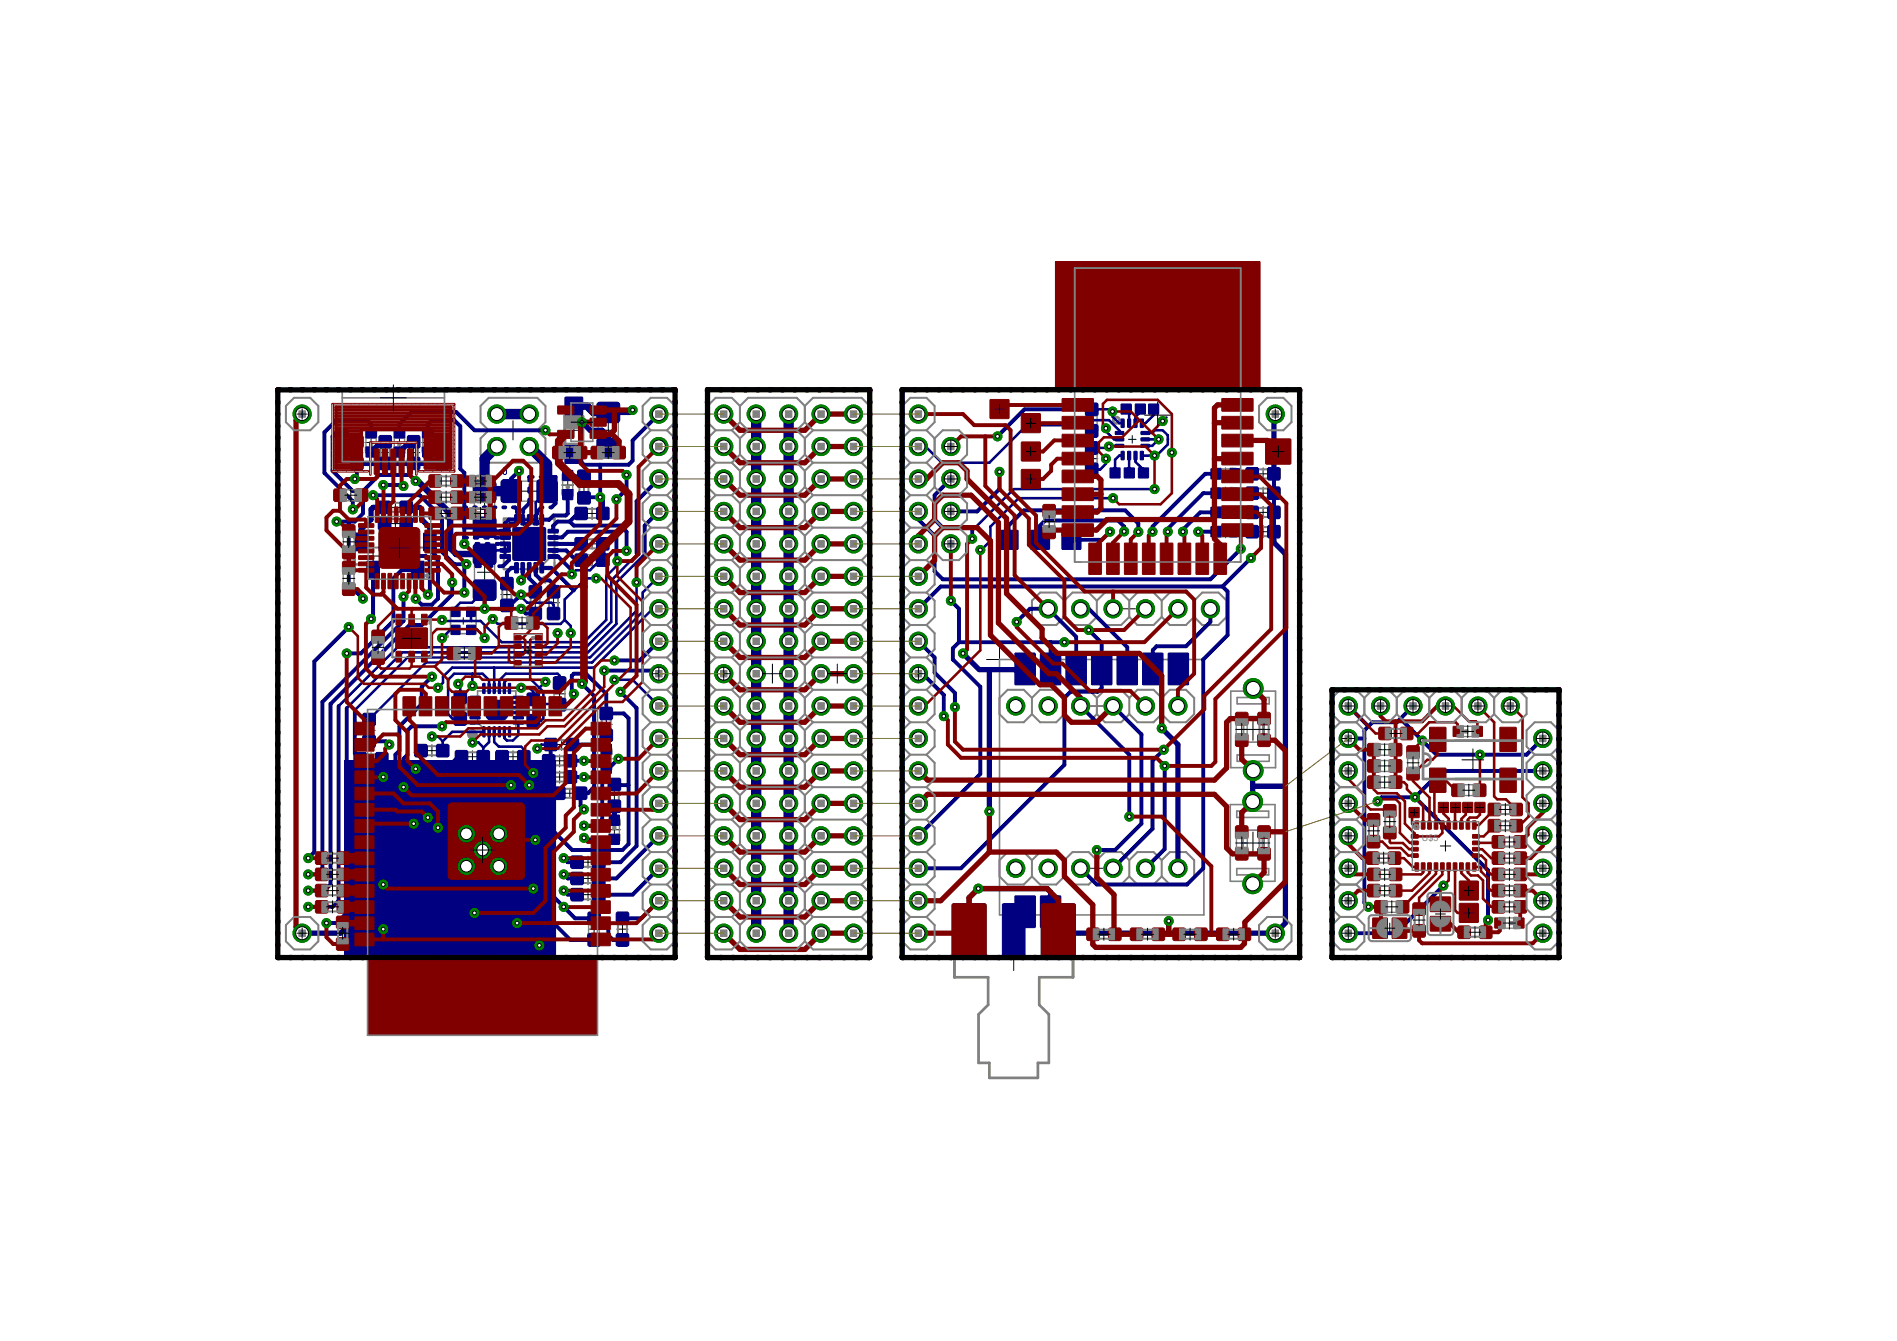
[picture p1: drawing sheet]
<svg xmlns="http://www.w3.org/2000/svg" width="297mm" height="210mm" viewBox="0 0 297 210" stroke-linecap="round" stroke-linejoin="round" font-family="sans-serif">
<defs><g id="words">
<text font-size="1.6" fill="#808080" x="222.6" y="131.6">U$5</text>
</g></defs>
<g fill="none" stroke="#000" stroke-width=".16">
<path d="M52.7 69.3h1.9M53.7 68.3v1.9M54.9 70.8h1.9M55.9 69.9v1.9M57.1 69.3h2M58.1 68.3v1.9M59.4 70.8h1.9M60.3 69.9v1.9M61 79.4h1.8M61.6 69.3h1.9M61.9 78.5v1.8M62.5 68.3v1.9"/>
<path d="M63.8 70.8h1.9M64.8 69.9v1.9M66 69.3h1.9M67 68.3v1.9M68.3 70.8h1.9M69.2 69.9v1.9M74.8 79.7h2.2M75.9 78.6v2.2M78.8 67.4h3M80.3 65.8v3.1M81.7 76.9h2.3M82.9 75.8v2.2"/>
<path d="M87.9 75.9h1.9M88.8 67.4h2.2M88.9 75v1.9M89.9 66.3v2.2M90.5 76.2h1.9M91.4 75.3v1.9M92.7 79.4v1.9M94 67.4h2.4M95.2 66.1v2.5M170 65.8h1.9M170 71.8h1.9M170.9 64.8v1.9"/>
<path d="M170.9 70.8v1.9M174 74h1.2M174.6 73.4v1.2M175.7 64h1.3M176.2 74h1.2M176.3 63.4v1.2M176.7 68.8h1.2M176.8 73.4v1.2M177.3 68.2v1.2M177.9 64h1.3M178.4 74h1.3M178.6 63.4v1.2"/>
<path d="M179 73.4v1.2M180 64h1.3M180.6 63.4v1.2M190.9 77.2h1.9M190.9 74.2h1.9M191.9 73.2v1.9M191.9 76.2v1.9M191.9 79.3v1.9M196.8 77.2h1.9M196.8 74.2h1.9M197.8 73.2v1.9M197.8 76.2v1.9"/>
<path d="M197.8 79.3v1.9M57.1 87h2.6M58.4 85.7v2.6M61 82h1.8M61.9 81v1.8M64.1 87h2.6M65.4 85.7v2.6M72 97.2h1M72.5 96.7v1M74.8 89.6h2.2M75.9 88.5v2.2M78.4 93.1h1.9"/>
<path d="M79.4 92.1v1.9M80.8 85.1h4.1M82.9 83.1v4.1M82.9 94.3h1.9M83.8 93.4v1.9M85.7 94.3h1.9M86.7 93.4v1.9M91.8 80.4h1.8M91.8 87.7h1.8M91.9 85.1h1.6M92.7 84.3v1.7M92.7 86.8v1.8"/>
<path d="M157.2 84.5h1.5M157.9 83.7v1.6M162.1 84.5h1.5M162.9 83.7v1.6M167 84.5h1.6M167.8 83.7v1.6M175.9 95.3h1.9M176.8 94.3v2M190.9 83.2h1.9M190.9 80.2h1.9M191.9 82.3v1.9M196.8 83.2h1.9"/>
<path d="M196.8 80.2h1.9M197.8 82.3v1.9M56.8 114.3h1.9M57.1 118.8h2M57.8 113.4v1.9M58.1 117.8v1.9M66.7 117.5h1.9M67.6 116.6v1.8M71.1 110.8h1.9M72.1 109.9v1.9M73 118.4h1.9M74 117.5v1.9"/>
<path d="M76.4 111.1h2.7M77.8 109.8v2.7M79.4 118.4h1.9M80.3 117.5v1.9M82.5 111.1h1.9M83.5 110.2v1.9M86.7 108.6h1.9M86.7 119.1h1.9M87 116.5h1.8M87.6 107.7v1.9M87.6 118.2v1.8M87.9 115.7v1.8"/>
<path d="M94 118.8h1.9M94 113.4h1.9M94.9 112.4v1.9M94.9 117.8v1.9M154.5 103.2h4M156.5 101.2v4.1M170.8 110.5h1.9M171.7 109.5v2M194.5 114.2h3.4M196.2 112.5v3.4M86.7 121.6h1.9M87.6 120.7v1.9"/>
<path d="M88.5 124.2h1.4M89.2 123.5v1.4M91.1 137.5h1.9M91.1 135h1.9M92.1 134v1.9M92.1 136.5v2M92.1 139.1v1.9M95.2 129.9h1.9M95.2 124.5h1.9M96.2 123.5v1.9M96.2 128.9v1.9M170.8 135.9h1.9"/>
<path d="M171.7 134.9v2M194.5 132h3.4M196.2 130.2v3.4M82.4 144.5h4.1M84.5 142.5v4M91.1 140h1.9M92.3 145.4h1.4M93 144.7v1.4M96.6 145.4h1.7M97.5 144.6v1.7M156.7 149.9h4.1M158.7 147.8v4.1"/>
</g>
<g fill="none" stroke="#808080" stroke-width=".21">
<path d="M52.9 68.6v1.4M53.1 70.9a.59 .59 0 0 1 .6-.6 .59 .59 0 0 1 .6 .6M54.5 68.6v1.4M57.3 68.6v1.4M57.5 70.9a.59 .59 0 0 1 .6-.6 .59 .59 0 0 1 .6 .6M58.9 68.6v1.4M61.7 68.6v1.4M61.9 70.9a.61 .61 0 0 1 .6-.6 .61 .61 0 0 1 .6 .6M63.4 68.6v1.4M66.2 68.6v1.4M66.4 70.9a.61 .61 0 0 1 .6-.6 .61 .61 0 0 1 .6 .6M67.8 68.6v1.4"/>
<path d="M74.3 77.8v3.9M77.4 77.8v3.9M80.9 75.3h3.9M80.9 78.4h3.9M88.1 75.2v1.5M88.3 77.5a.61 .61 0 0 1 .6-.5 .61 .61 0 0 1 .6 .5M89.7 75.2v1.4M93.7 65.4v3.9M96.8 65.4v3.9M170.1 65v1.5M170.1 71.1v1.4M171.8 65v1.5"/>
<path d="M171.8 71.1v1.4M191.2 79.4h1.4M191.2 78h1.5M191.2 76.4h1.4M191.2 75h1.5M191.2 73.4h1.4M193.5 79.6a.61 .61 0 0 0-.6 .6 .61 .61 0 0 0 .6 .6M193.5 76.6a.59 .59 0 0 0-.6 .6 .59 .59 0 0 0 .6 .6M193.5 73.6a.61 .61 0 0 0-.6 .6 .61 .61 0 0 0 .6 .6M74.3 87.7v3.8M77.4 87.7v3.8M92 88.5h1.4"/>
<path d="M92 86.8h1.4M191.2 84h1.5M191.2 82.4h1.4M191.2 81h1.5M193.5 82.6a.61 .61 0 0 0-.6 .6 .61 .61 0 0 0 .6 .6M71.2 110.1v1.4M72.9 110.1v1.4M82.6 110.4v1.5M84.3 110.4v1.5M86.8 107.9v1.4M88.5 107.9v1.4M94.1 118.1v1.4"/>
<path d="M94.3 117.2a.61 .61 0 0 0 .6 .5 .61 .61 0 0 0 .6-.5M95.7 118v1.5M95.4 129.2v1.4M95.6 128.3a.61 .61 0 0 0 .6 .5 .61 .61 0 0 0 .6-.5M97 129.1v1.5M92.2 144.7v1.5M93.9 144.7v1.5"/>
</g>
<path d="M53.1 67.6a.55 .55 0 0 0 .6 .6 .55 .55 0 0 0 .5-.6M57.6 67.6a.55 .55 0 0 0 .5 .6 .55 .55 0 0 0 .6-.6M62 67.6a.55 .55 0 0 0 .5 .6 .55 .55 0 0 0 .6-.6M66.4 67.6a.55 .55 0 0 0 .6 .6 .55 .55 0 0 0 .5-.6M88.3 74.3a.55 .55 0 0 0 .6 .5 .55 .55 0 0 0 .6-.5M190.2 79.7a.55 .55 0 0 1 .6 .5 .55 .55 0 0 1-.6 .6M190.2 76.6a.55 .55 0 0 1 .6 .6 .55 .55 0 0 1-.6 .5M190.2 73.6a.55 .55 0 0 1 .6 .6 .55 .55 0 0 1-.6 .5M190.2 82.7a.55 .55 0 0 1 .6 .5 .55 .55 0 0 1-.6 .6M94.4 120.4a.55 .55 0 0 1 .5-.5 .55 .55 0 0 1 .6 .5M95.7 131.5a.55 .55 0 0 1 .5-.5 .55 .55 0 0 1 .6 .5" fill="none" stroke="#808080" stroke-width=".16"/>
<g fill="#808080" stroke="#808080" stroke-width=".16">
<path d="M57.3 70.4l.2-.1 .1 .1-.1 .3-.2-.1-.1-.1h.3l-.1 .1-.2-.1z" fill-rule="evenodd"/>
<path d="M52.8 70.4l.3-.1v.1v.3l-.3-.1-.1-.1h.3l-.1 .1-.2-.1z" fill-rule="evenodd"/>
<path d="M95.5 117.4l.2-.1 .1 .3-.2 .1-.2-.2h.3l-.1 .1-.2-.1z" fill-rule="evenodd"/>
<path d="M96.7 128.5h.3l.1 .2-.2 .1-.2-.2h.3l-.1 .1-.2-.1z" fill-rule="evenodd"/>
<path d="M88 77h.3l.1 .1-.1 .2h-.3v-.1l.3-.1-.1 .2-.2-.1z" fill-rule="evenodd"/>
<path d="M66.1 70.4l.3-.1 .1 .3-.1 .1-.3-.1v-.1h.3l-.1 .1-.2-.1z" fill-rule="evenodd"/>
<path d="M61.7 70.4l.3-.1v.3v.1l-.3-.1-.1-.1h.3l-.1 .1-.2-.1z" fill-rule="evenodd"/>
<path d="M193 83.8h.3v.1v.2h-.3v-.2l.1-.1 .2 .1-.2 .1-.1-.1z" fill-rule="evenodd"/>
<path d="M193 80.8l.3-.1v.1v.3l-.3-.1v-.1h.3l-.2 .1-.1-.1z" fill-rule="evenodd"/>
<path d="M193 77.8l.3-.1v.1v.3l-.3-.1v-.1l.1-.1 .2 .1-.2 .1-.1-.1z" fill-rule="evenodd"/>
<path d="M193 74.7h.3v.1v.3l-.3-.1v-.1l.3-.1-.2 .2-.1-.1z" fill-rule="evenodd"/>
<path d="M174.3 65.3a.63 .63 0 0 1 1 .1 .63 .63 0 0 1-.3 1 .63 .63 0 0 1-.8-.6h.2a.37 .37 0 0 1 .6-.3 .37 .37 0 0 1 .1 .6 .37 .37 0 0 1-.6-.2l-.1-.1h-.2z" fill-rule="evenodd"/>
<circle cx="74" cy="115" r=".76"/>
<circle cx="69.9" cy="99.6" r=".3"/>
</g>
<g fill="#808080" stroke="#808080" stroke-width=".16">
<path d="M57.2 70.7h.4v.3h-.4z"/>
<path d="M57.2 70h.1v.7h-.1z"/>
<path d="M58.6 70.4h.4v.6h-.4z"/>
<path d="M57.2 70h1.8v.4h-1.8z"/>
<path d="M57.2 67.5h.4v1.1h-.4z"/>
<path d="M58.6 67.5h.4v1.1h-.4z"/>
<path d="M57.6 68.1h1.1v.5h-1.1z"/>
<path d="M57.6 67.9h.2v.3h-.2z"/>
<path d="M58.4 67.9h.3v.3h-.3z"/>
<path d="M59.5 69.2h1.7v.8h-1.7z"/>
<path d="M59.5 71.7h1.7v.8h-1.7z"/>
<path d="M55 69.2h1.7v.8h-1.7z"/>
<path d="M55 71.7h1.7v.8h-1.7z"/>
<path d="M52.8 70.7h.3v.3h-.3z"/>
<path d="M53.1 70.4h.1z"/>
<path d="M52.8 70h.1v.7h-.1z"/>
<path d="M54.2 70.4h.3v.6h-.3z"/>
<path d="M52.7 70h1.9v.4h-1.9z"/>
<path d="M52.8 67.5h.3v1.1h-.3z"/>
<path d="M54.2 67.5h.3v1.1h-.3z"/>
<path d="M53.1 68.1h1.1v.5h-1.1z"/>
<path d="M53.1 67.9h.2v.3h-.2z"/>
<path d="M54 67.9h.2v.3h-.2z"/>
<path d="M178.9 135.4h1v1h-1z"/>
<path d="M173.8 135.4h1v1h-1z"/>
<path d="M168.7 135.4h1v1h-1z"/>
<path d="M163.6 135.4h1v1h-1z"/>
<path d="M158.5 135.4h1.1v1h-1.1z"/>
<path d="M183.9 135.4h1.1v1h-1.1z"/>
<path d="M178.9 110h1v1h-1z"/>
<path d="M173.8 110h1v1h-1z"/>
<path d="M168.7 110h1v1h-1z"/>
<path d="M163.6 110h1v1h-1z"/>
<path d="M158.5 110h1.1v1h-1.1z"/>
<path d="M183.9 110h1.1v1h-1.1z"/>
<path d="M95.4 117.1h.4v.3h-.4z"/>
<path d="M95.4 117.6l.1 .1z"/>
<path d="M95.7 117.3h.1v.8h-.1z"/>
<path d="M94 117.1h.4v.6h-.4z"/>
<path d="M94 117.6h1.8v.5h-1.8z"/>
<path d="M95.4 119.5h.4v1h-.4z"/>
<path d="M94 119.5h.4v1h-.4z"/>
<path d="M94.4 119.5h1.1v.4h-1.1z"/>
<path d="M95.3 119.9h.2v.2h-.2z"/>
<path d="M94.4 119.9h.2v.2h-.2z"/>
<path d="M94.1 114.2h1.7v.8h-1.7z"/>
<path d="M94.1 111.7h1.7v.8h-1.7z"/>
<path d="M96.7 128.2h.4v.3h-.4z"/>
<path d="M96.6 128.7l.1 .1z"/>
<path d="M97 128.4h.1v.8h-.1z"/>
<path d="M95.3 128.2h.4v.6h-.4z"/>
<path d="M95.3 128.7h1.8v.5h-1.8z"/>
<path d="M96.7 130.6h.4v1h-.4z"/>
<path d="M95.3 130.6h.4v1h-.4z"/>
<path d="M95.7 130.6h1.1v.4h-1.1z"/>
<path d="M96.5 131h.3v.2h-.3z"/>
<path d="M95.6 131h.2v.2h-.2z"/>
<path d="M95.3 125.3h1.8v.9h-1.8z"/>
<path d="M95.3 122.8h1.8v.8h-1.8z"/>
<path d="M82.4 64.3h1v1h-1z"/>
<path d="M77.3 64.3h1v1h-1z"/>
<path d="M77.3 69.4h1v1h-1z"/>
<path d="M82.4 69.4h1v1h-1z"/>
<path d="M168.7 94.8h1v1h-1z"/>
<path d="M173.8 94.8h1v1h-1z"/>
<path d="M178.9 94.8h1v1h-1z"/>
<path d="M183.9 94.8h1.1v1h-1.1z"/>
<path d="M189 94.8h1v1h-1z"/>
<path d="M163.6 94.8h1v1h-1z"/>
<path d="M157.7 141.8h2v8.1h-2z"/>
<path d="M90.1 123.3h.8v1.7h-.8z"/>
<path d="M87.5 123.3h.8v1.7h-.8z"/>
<path d="M88.8 115.7h.8v1.7h-.8z"/>
<path d="M86.3 115.7h.8v1.7h-.8z"/>
<path d="M82.5 109.5h1.9v1h-1.9z"/>
<path d="M82.5 111.8h1.9v1h-1.9z"/>
<path d="M71.1 111.5h1.9v1h-1.9z"/>
<path d="M71.1 109.2h1.9v1h-1.9z"/>
<path d="M86.7 106.9h1.9v1h-1.9z"/>
<path d="M86.7 109.3h1.9v1h-1.9z"/>
<path d="M74.2 86.2h3.4v1.5h-3.4z"/>
<path d="M74.2 91.5h3.4v1.5h-3.4z"/>
<path d="M91 86.7h1v1.9h-1z"/>
<path d="M93.3 86.7h1.1v1.9h-1.1z"/>
<path d="M74.2 81.6h3.4v1.5h-3.4z"/>
<path d="M74.2 76.3h3.4v1.5h-3.4z"/>
<path d="M84.8 75.2h1.5v3.4h-1.5z"/>
<path d="M79.5 75.2h1.4v3.4h-1.4z"/>
<path d="M91 84.3h.8v1.7h-.8z"/>
<path d="M93.6 84.3h.8v1.7h-.8z"/>
<path d="M88 77.3h.4v.3h-.4z"/>
<path d="M88.3 77l.1 .1z"/>
<path d="M88 76.6h.1v.8h-.1z"/>
<path d="M89.4 77h.4v.6h-.4z"/>
<path d="M88 76.6h1.8v.5h-1.8z"/>
<path d="M88 74.2h.4v1h-.4z"/>
<path d="M89.4 74.2h.4v1h-.4z"/>
<path d="M88.3 74.8h1.2v.4h-1.2z"/>
<path d="M88.3 74.6h.2v.2h-.2z"/>
<path d="M89.2 74.6h.3v.2h-.3z"/>
<path d="M90.6 77.1h1.7v.8h-1.7z"/>
<path d="M90.6 74.6h1.7v.8h-1.7z"/>
<path d="M91 79.5h.8v1.7h-.8z"/>
<path d="M93.6 79.5h.8v1.7h-.8z"/>
<path d="M58 88.5h.9v1.1h-.9z"/>
<path d="M59.8 84.4h1v1.2h-1z"/>
<path d="M56.1 84.4h.9v1.2h-.9z"/>
<path d="M64.9 88.5h1v1.1h-1z"/>
<path d="M66.8 84.4h1v1.2h-1z"/>
<path d="M63.1 84.4h.9v1.2h-.9z"/>
<path d="M60.2 78.5h.8v1.8h-.8z"/>
<path d="M62.8 78.5h.8v1.8h-.8z"/>
<path d="M62.8 81.1h.8v1.7h-.8z"/>
<path d="M60.2 81.1h.8v1.7h-.8z"/>
<path d="M89 63.5h1.7v1.4h-1.7z"/>
<path d="M89 69.8h1.7v1.4h-1.7z"/>
<path d="M88.4 65.2h2.7v1.9h-2.7z"/>
<path d="M93.6 64h3.3v1.4h-3.3z"/>
<path d="M93.5 69.3h3.4v1.4h-3.4z"/>
<path d="M92.9 139.2h.8v1.7h-.8z"/>
<path d="M90.4 139.2h.8v1.7h-.8z"/>
<path d="M92.9 136.6h.8v1.8h-.8z"/>
<path d="M90.4 136.6h.8v1.8h-.8z"/>
<path d="M92.9 134.1h.8v1.7h-.8z"/>
<path d="M90.4 134.1h.8v1.7h-.8z"/>
<path d="M86 118.2h.8v1.8h-.8z"/>
<path d="M88.5 118.2h.8v1.8h-.8z"/>
<path d="M66 116.6h.8v1.8h-.8z"/>
<path d="M68.5 116.6h.8v1.8h-.8z"/>
<path d="M72.3 117.6h.8v1.7h-.8z"/>
<path d="M74.8 117.6h.8v1.7h-.8z"/>
<path d="M78.7 117.6h.8v1.7h-.8z"/>
<path d="M81.2 117.6h.8v1.7h-.8z"/>
<path d="M59 117.9h.8v1.7h-.8z"/>
<path d="M56.4 117.9h.8v1.7h-.8z"/>
<path d="M56.9 115.2h1.8v.8h-1.8z"/>
<path d="M56.9 112.6h1.8v.9h-1.8z"/>
<path d="M66.1 70.7h.4v.3h-.4z"/>
<path d="M66.4 70.4h.1z"/>
<path d="M66.1 70h.1v.7h-.1z"/>
<path d="M67.5 70.4h.4v.6h-.4z"/>
<path d="M66.1 70h1.8v.4h-1.8z"/>
<path d="M66.1 67.5h.4v1.1h-.4z"/>
<path d="M67.5 67.5h.4v1.1h-.4z"/>
<path d="M66.4 68.1h1.1v.5h-1.1z"/>
<path d="M66.4 67.9h.3v.3h-.3z"/>
<path d="M67.3 67.9h.2v.3h-.2z"/>
<path d="M68.3 69.2h1.8v.8h-1.8z"/>
<path d="M68.3 71.7h1.8v.8h-1.8z"/>
<path d="M63.9 69.2h1.7v.8h-1.7z"/>
<path d="M63.9 71.7h1.7v.8h-1.7z"/>
<path d="M61.7 70.7h.3v.3h-.3z"/>
<path d="M62 70.4h.1z"/>
<path d="M61.7 70v.7z"/>
<path d="M63.1 70.4h.3v.6h-.3z"/>
<path d="M61.6 70h1.9v.4h-1.9z"/>
<path d="M61.7 67.5h.3v1.1h-.3z"/>
<path d="M63.1 67.5h.3v1.1h-.3z"/>
<path d="M62 68.1h1.1v.5h-1.1z"/>
<path d="M62 67.9h.2v.3h-.2z"/>
<path d="M62.9 67.9h.2v.3h-.2z"/>
<path d="M78.5 93.9h1.7v.8h-1.7z"/>
<path d="M78.5 91.4h1.7v.8h-1.7z"/>
<path d="M83 95.2h1.7v.8h-1.7z"/>
<path d="M83 92.7h1.7v.8h-1.7z"/>
<path d="M85.8 95.2h1.7v.8h-1.7z"/>
<path d="M85.8 92.7h1.7v.8h-1.7z"/>
<path d="M86 120.8h.8v1.7h-.8z"/>
<path d="M88.5 120.8h.8v1.7h-.8z"/>
<path d="M96.6 146.3h1.7v.8h-1.7z"/>
<path d="M96.6 143.8h1.7v.8h-1.7z"/>
<path d="M92.1 143.7h1.9v1.1h-1.9z"/>
<path d="M92.1 146.1h1.9v1h-1.9z"/>
<path d="M170 64.1h1.9v1h-1.9z"/>
<path d="M170 66.4h1.9v1h-1.9z"/>
<path d="M170 70.1h1.9v1h-1.9z"/>
<path d="M170 72.5h1.9v1h-1.9z"/>
<path d="M193.3 83.7h.3v.4h-.3z"/>
<path d="M193 83.7l.1 .1z"/>
<path d="M192.6 84h.8v.1h-.8z"/>
<path d="M193 82.3h.6v.4h-.6z"/>
<path d="M192.6 82.3h.5v1.8h-.5z"/>
<path d="M190.2 83.7h1v.4h-1z"/>
<path d="M190.2 82.3h1v.4h-1z"/>
<path d="M190.7 82.7h.5v1.1h-.5z"/>
<path d="M190.6 83.6h.2v.2h-.2z"/>
<path d="M190.6 82.7h.2v.2h-.2z"/>
<path d="M193.3 80.7h.3v.4h-.3z"/>
<path d="M193 80.7l.1 .1z"/>
<path d="M192.6 81h.8v.1h-.8z"/>
<path d="M193 79.3h.6v.4h-.6z"/>
<path d="M192.6 79.3h.5v1.8h-.5z"/>
<path d="M190.2 80.7h1v.4h-1z"/>
<path d="M190.2 79.3h1v.4h-1z"/>
<path d="M190.7 79.7h.5v1.1h-.5z"/>
<path d="M190.6 80.6h.2v.2h-.2z"/>
<path d="M190.6 79.7h.2v.2h-.2z"/>
<path d="M193.3 77.7h.3v.4h-.3z"/>
<path d="M193 77.6l.1 .1z"/>
<path d="M192.6 78h.8v.1h-.8z"/>
<path d="M193 76.3h.6v.4h-.6z"/>
<path d="M192.6 76.3h.5v1.8h-.5z"/>
<path d="M190.2 77.7h1v.4h-1z"/>
<path d="M190.2 76.3h1v.4h-1z"/>
<path d="M190.7 76.6h.5v1.1h-.5z"/>
<path d="M190.6 77.5h.2v.2h-.2z"/>
<path d="M190.6 76.6h.2v.3h-.2z"/>
<path d="M193.3 74.7h.3v.4h-.3z"/>
<path d="M193 74.6l.1 .1z"/>
<path d="M192.6 75h.8v.1h-.8z"/>
<path d="M193 73.3h.6v.4h-.6z"/>
<path d="M192.6 73.3h.5v1.8h-.5z"/>
<path d="M190.2 74.7h1v.4h-1z"/>
<path d="M190.2 73.3h1v.4h-1z"/>
<path d="M190.7 73.6h.5v1.1h-.5z"/>
<path d="M190.6 74.5h.2v.2h-.2z"/>
<path d="M190.6 73.6h.2v.2h-.2z"/>
<path d="M198.6 73.3h.9v1.7h-.9z"/>
<path d="M196.1 73.3h.8v1.7h-.8z"/>
<path d="M198.6 76.3h.9v1.8h-.9z"/>
<path d="M196.1 76.3h.8v1.8h-.8z"/>
<path d="M198.6 79.3h.9v1.8h-.9z"/>
<path d="M196.1 79.3h.8v1.8h-.8z"/>
<path d="M198.6 82.4h.9v1.7h-.9z"/>
<path d="M196.1 82.4h.8v1.7h-.8z"/>
<path d="M57.8 69.3h.6v.5h-.6z"/>
<path d="M53.4 69.3h.5v.5h-.5z"/>
<path d="M94.7 118.3h.5v.5h-.5z"/>
<path d="M95.9 129.4h.6v.5h-.6z"/>
<path d="M88.6 75.9h.6v.5h-.6z"/>
<path d="M66.7 69.3h.5v.5h-.5z"/>
<path d="M62.3 69.3h.5v.5h-.5z"/>
<path d="M191.9 83h.5v.5h-.5z"/>
<path d="M191.9 79.9h.5v.6h-.5z"/>
<path d="M191.9 76.9h.5v.5h-.5z"/>
<path d="M191.9 73.9h.5v.5h-.5z"/>
</g>
<g fill="none" stroke="#808080" stroke-width=".32">
<path d="M55.2 70v1.7M56.6 70v1.7M59.6 70v1.7M61 70v1.7M61 78.7h1.8M64.1 70v1.7M65.5 70v1.7M68.5 70v1.7M69.9 70v1.7M76.5 67.4l-1.3-1.3v-2.6l1.3-1.2h7.6l1.3 1.2v2.6l-1.3 1.3M76.5 67.4l-1.3 1.2v2.6l1.3 1.2h7.6l1.3-1.2v-2.6l-1.3-1.2M76.5 67.4h7.6"/>
<path d="M90.7 75.4v1.7M91.8 79.7h1.8M92.1 75.4v1.7M196.9 73.5h1.7M196.9 74.9h1.7M196.9 76.5h1.7M196.9 77.9h1.7M196.9 79.5h1.7M55.6 85.7h5.7v2.6h-5.7zM61 80.1h1.8M61 81.2h1.8M61 82.7h1.8"/>
<path d="M62.5 85.7h5.7v2.6h-5.7zM78.7 92.2v1.7M78.9 81.2h7.9v7.9h-7.9zM80.1 92.2v1.7M83.1 93.5v1.7M84.5 93.5v1.7M86 93.5v1.7M86.8 86.6l-2.5 2.5M87.4 93.5v1.7M91.8 85.8h1.8M91.8 84.4h1.8M91.8 81.1h1.8"/>
<path d="M166.7 94l-1.3-1.2h-2.5l-1.3 1.2v2.6l1.3 1.2h2.5l1.3-1.2M166.7 94v2.6M166.7 94l1.2-1.2h2.6l1.2 1.2M166.7 96.6l1.2 1.2h2.6l1.2-1.2M171.7 94v2.6M171.7 94l1.3-1.2h2.6l1.2 1.2M171.7 96.6l1.3 1.2h2.6l1.2-1.2M176.8 94v2.6M176.8 96.6l1.3 1.2h2.5l1.3-1.2M176.8 94l1.3-1.2h2.5l1.3 1.2M181.9 94v2.6M181.9 96.6l1.3 1.2h2.5l1.3-1.2"/>
<path d="M181.9 94l1.3-1.2h2.5l1.3 1.2M187 94v2.6M187 94l1.3-1.2h2.5l1.3 1.2v2.6l-1.3 1.2h-2.5l-1.3-1.2M196.9 80.9h1.7M196.9 82.5h1.7M196.9 83.9h1.7M57.1 113.5v1.7M57.2 118.1h1.8M57.2 119.5h1.8M58.5 113.5v1.7M66.8 118.2h1.7M66.8 116.8h1.7"/>
<path d="M73.1 119.2h1.7M73.1 117.8h1.7M79.5 119.2h1.7M79.5 117.8h1.7M86.8 119.8h1.7M86.8 118.4h1.7M87.1 115.8h1.7M87.1 117.3h1.7M94.2 112.5v1.7M95.6 112.5v1.7M161.6 109.2v2.6M161.6 109.2l-1.3-1.2h-2.5l-1.3 1.2v2.6l1.3 1.3h2.5l1.3-1.3"/>
<path d="M161.6 111.8l1.3 1.3h2.5l1.3-1.3M161.6 109.2l1.3-1.2h2.5l1.3 1.2M166.7 109.2v2.6M166.7 111.8l1.2 1.3h2.6l1.2-1.3M166.7 109.2l1.2-1.2h2.6l1.2 1.2M171.7 109.2v2.6M171.7 111.8l1.3 1.3h2.6l1.2-1.3M171.7 109.2l1.3-1.2h2.6l1.2 1.2M176.8 109.2v2.6M176.8 111.8l1.3 1.3h2.5l1.3-1.3M176.8 109.2l1.3-1.2h2.5l1.3 1.2M181.9 109.2v2.6"/>
<path d="M181.9 109.2l1.3-1.2h2.5l1.3 1.2v2.6l-1.3 1.3h-2.5l-1.3-1.3M86.8 122.3h1.7M86.8 120.9h1.7M88.3 123.5h1.8M88.3 124.9h1.8M91.2 139.3h1.7M91.2 136.8h1.7M91.2 138.2h1.7M91.2 134.3h1.7M91.2 135.7h1.7M95.5 123.6v1.7M96.9 123.6v1.7"/>
<path d="M161.6 134.6l-1.3-1.2h-2.5l-1.3 1.2v2.6l1.3 1.3h2.5l1.3-1.3M161.6 137.2l1.3 1.3h2.5l1.3-1.3M161.6 134.6l1.3-1.2h2.5l1.3 1.2M161.6 134.6v2.6M166.7 137.2l1.2 1.3h2.6l1.2-1.3M166.7 134.6l1.2-1.2h2.6l1.2 1.2M166.7 134.6v2.6M171.7 137.2l1.3 1.3h2.6l1.2-1.3M171.7 134.6l1.3-1.2h2.6l1.2 1.2M171.7 134.6v2.6M176.8 137.2l1.3 1.3h2.5l1.3-1.3M176.8 134.6v2.6"/>
<path d="M176.8 134.6l1.3-1.2h2.5l1.3 1.2M181.9 134.6l1.3-1.2h2.5l1.3 1.2v2.6l-1.3 1.3h-2.5l-1.3-1.3M181.9 134.6v2.6M91.2 140.8h1.7M96.8 144.6v1.7M98.2 144.6v1.7"/>
</g>
<path d="M149.4 141.7h1.6v8.4h15.4v-8.4h1.6v11.3h-5.3v4.3l1.5 1.5v7.6h-1.7v2.3h-7.6v-2.3h-1.7v-7.6l1.5-1.5v-4.3h-5.3z" fill="none" stroke="#808080" stroke-width=".42"/>
<g fill="none" stroke="#808080" stroke-width=".25">
<path d="M70.5 95.2h4v4h-4zM85.4 90.2l-1 .5 1 .5M74.8 108.2h6v6h-4.9l-1.1-1.1zM156.5 103.2h32v40h-32zM192.7 108.2h7v12h-7zM193.7 109.2h5v1h-5zM193.7 118.2h5v1h-5zM194.7 112.2h3v4h-3zM57 120.4h27.5v29.2h-27.5zM192.6 125.9h7v12h-7zM193.7 136h4.9v.9h-4.9zM193.7 127h4.9v1h-4.9z"/>
<path d="M194.6 129.9h3.1v4h-3.1z"/>
</g>
<path d="M88.4 65.2h2.8v4.4h-2.8z" fill="none" stroke="#808080" stroke-width=".51"/>
<g fill="#000080" stroke="#000080" stroke-width=".16">
<path d="M54 119.1h33v30.5h-33z"/>
<path d="M78.8 73.2l.3-.1 .2 .2v.8l-.2 .2-.3-.2z"/>
<path d="M57.6 150.1h36v12h-36z"/>
</g>
<g fill="#000080" stroke="#000080" stroke-width=".16">
<path d="M57.3 70h1.6v1.5h-1.6z" fill-rule="evenodd"/>
<path d="M57.3 67h1.6v1.5h-1.6z" fill-rule="evenodd"/>
<path d="M59.5 71.6l1.5-.1 .3 .2v1.5l-.1 .3h-1.6l-.2-.1-.1-1.6z" fill-rule="evenodd"/>
<path d="M59.4 68.3l.2-.1h1.6l.1 .3v1.5l-.3 .1h-1.5l-.2-.3z" fill-rule="evenodd"/>
<path d="M55 71.6l1.6-.1 .2 .2 .1 1.5-.2 .3h-1.5l-.3-.1v-1.6z" fill-rule="evenodd"/>
<path d="M55 68.2h1.6l.2 .1 .1 1.5-.2 .3h-1.5l-.3-.1v-1.5z" fill-rule="evenodd"/>
<path d="M52.9 70h1.5v1.5h-1.5z" fill-rule="evenodd"/>
<path d="M52.9 67h1.5v1.5h-1.5z" fill-rule="evenodd"/>
<path d="M94.2 116.5h1.5v1.6h-1.5z" fill-rule="evenodd"/>
<path d="M94.2 119.5h1.5v1.5h-1.5z" fill-rule="evenodd"/>
<path d="M94.1 110.7h1.5l.3 .1v1.6l-.1 .2-1.6 .1-.2-.2-.1-1.5z" fill-rule="evenodd"/>
<path d="M94.1 114.1h1.5l.3 .1v1.6l-.1 .2-1.6 .1-.2-.2-.1-1.5z" fill-rule="evenodd"/>
<path d="M95.4 127.6h1.6v1.5h-1.6z" fill-rule="evenodd"/>
<path d="M95.4 130.6h1.6v1.6h-1.6z" fill-rule="evenodd"/>
<path d="M95.2 121.9l.3-.1h1.5l.2 .3v1.5l-.3 .2-1.5-.1-.2-.2z" fill-rule="evenodd"/>
<path d="M95.4 125.2h1.5l.3 .1v1.6l-.2 .2-1.5 .1-.3-.2v-1.5z" fill-rule="evenodd"/>
<path d="M158.9 102.3h3.2v4.9h-3.2z" fill-rule="evenodd"/>
<path d="M162.9 102.3h3.2v4.9h-3.2z" fill-rule="evenodd"/>
<path d="M166.9 102.3h3.2v4.9h-3.2z" fill-rule="evenodd"/>
<path d="M170.9 102.3h3.2v4.9h-3.2z" fill-rule="evenodd"/>
<path d="M174.9 102.3h3.2v4.9h-3.2z" fill-rule="evenodd"/>
<path d="M178.9 102.3h3.2v4.9h-3.2z" fill-rule="evenodd"/>
<path d="M182.9 102.3h3.2v4.9h-3.2z" fill-rule="evenodd"/>
<path d="M158.9 140.3h3.2v4.9h-3.2z" fill-rule="evenodd"/>
<path d="M162.9 140.3h3.2v4.9h-3.2z" fill-rule="evenodd"/>
<path d="M157 141.5h3.3l.2 .1v8.2h-3.4l-.1-.1z" fill-rule="evenodd"/>
<path d="M163.1 141.6l.2-.1h4.8l.2 .1 .1 8-.2 .2h-4.9l-.2-.1z" fill-rule="evenodd"/>
<path d="M149.1 141.6l.2-.1h4.8l.3 .1v8l-.1 .2h-5l-.2-.1z" fill-rule="evenodd"/>
<path d="M86.7 123.2h1.5l.3 .1v1.6l-.1 .2-1.6 .1-.3-.2v-1.5z" fill-rule="evenodd"/>
<path d="M90.1 123.2h1.5l.3 .1v1.6l-.1 .2-1.6 .1-.2-.2-.1-1.5z" fill-rule="evenodd"/>
<path d="M85.4 115.6l1.5-.1 .3 .2v1.5l-.1 .3h-1.6l-.2-.1-.1-1.6z" fill-rule="evenodd"/>
<path d="M88.8 115.6l1.5-.1 .3 .2v1.5l-.1 .3h-1.6l-.2-.1-.1-1.6z" fill-rule="evenodd"/>
<path d="M73.6 113h1.5l.1 .3h-.1h-1.4z" fill-rule="evenodd"/>
<path d="M73.6 112.2h1.5l.1 .2-.1 .1h-1.4z" fill-rule="evenodd"/>
<path d="M73.6 111.4h1.5l.1 .2-.1 .1h-1.4z" fill-rule="evenodd"/>
<path d="M73.6 110.6h1.5l.1 .3-.1 .1h-1.4z" fill-rule="evenodd"/>
<path d="M73.6 109.8h1.5l.1 .3-.1 .1h-1.4z" fill-rule="evenodd"/>
<path d="M73.6 109h1.5l.1 .2-.1 .1h-1.4z" fill-rule="evenodd"/>
<path d="M75.6 107l.4 .1v1.4l-.1 .1-.3-.1z" fill-rule="evenodd"/>
<path d="M76.4 107l.4 .1v1.4l-.1 .1-.3-.1z" fill-rule="evenodd"/>
<path d="M77.2 107l.4 .1v1.4l-.1 .1-.3-.1z" fill-rule="evenodd"/>
<path d="M78 107l.4 .1v1.4l-.1 .1-.3-.1z" fill-rule="evenodd"/>
<path d="M78.8 107l.4 .1v1.4l-.1 .1-.3-.1z" fill-rule="evenodd"/>
<path d="M79.6 107l.4 .1v1.4l-.1 .1-.3-.1z" fill-rule="evenodd"/>
<path d="M80.4 109h1.5l.1 .2-.1 .1h-1.4z" fill-rule="evenodd"/>
<path d="M80.4 109.8h1.5l.1 .3-.1 .1h-1.4z" fill-rule="evenodd"/>
<path d="M80.4 110.6h1.5l.1 .3-.1 .1h-1.4z" fill-rule="evenodd"/>
<path d="M80.4 111.4h1.5l.1 .2-.1 .1h-1.4z" fill-rule="evenodd"/>
<path d="M80.4 112.2h1.5l.1 .2-.1 .1h-1.4z" fill-rule="evenodd"/>
<path d="M80.4 113h1.5l.1 .3h-.1h-1.4z" fill-rule="evenodd"/>
<path d="M79.6 113.8h.4v1.5l-.1 .1-.3-.1z" fill-rule="evenodd"/>
<path d="M78.8 113.8h.4v1.5l-.1 .1-.3-.1z" fill-rule="evenodd"/>
<path d="M78 113.8h.4v1.5l-.1 .1-.3-.1z" fill-rule="evenodd"/>
<path d="M77.2 113.8h.4v1.5l-.1 .1-.3-.1z" fill-rule="evenodd"/>
<path d="M76.4 113.8h.4v1.5l-.1 .1-.3-.1z" fill-rule="evenodd"/>
<path d="M75.6 113.8h.4v1.5l-.1 .1-.3-.1z" fill-rule="evenodd"/>
<path d="M76.3 109.8l.6-.2h1.8a.77 .77 0 0 1 .8 .8v1.5a.77 .77 0 0 1-.8 .8h-1.8a.77 .77 0 0 1-.8-.8v-1.5z" fill-rule="evenodd"/>
<path d="M82.7 108.5h1.5l.3 .1v1.5l-.2 .3h-1.5l-.3-.1v-1.5z" fill-rule="evenodd"/>
<path d="M82.7 111.9h1.5l.3 .1v1.6l-.2 .2-1.5 .1-.3-.2v-1.5z" fill-rule="evenodd"/>
<path d="M71.2 111.6l1.6-.1 .2 .2 .1 1.5-.2 .3h-1.5l-.3-.1v-1.6z" fill-rule="evenodd"/>
<path d="M71.2 108.2l1.6-.1 .2 .2 .1 1.5-.2 .3h-1.5l-.3-.1v-1.6z" fill-rule="evenodd"/>
<path d="M86.8 106l1.5-.1 .3 .2v1.5l-.1 .3h-1.6l-.2-.1-.1-1.6z" fill-rule="evenodd"/>
<path d="M86.7 109.5l.2-.2 1.6 .1 .1 .2v1.6l-.3 .1h-1.5l-.2-.3z" fill-rule="evenodd"/>
<path d="M84.6 88.1h.4l.1 .1v1.4l-.1 .1-.5-.1z" fill-rule="evenodd"/>
<path d="M83.6 88.1h.5l.1 .1v1.4l-.1 .1-.5-.1z" fill-rule="evenodd"/>
<path d="M82.6 88.1h.5l.1 .1v1.4l-.1 .1-.5-.1z" fill-rule="evenodd"/>
<path d="M81.6 88.1h.5v.1v1.4v.1l-.5-.1z" fill-rule="evenodd"/>
<path d="M80.6 88.1h.5l.1 .1v1.4l-.1 .1-.5-.1z" fill-rule="evenodd"/>
<path d="M78.3 86.8h1.5l.1 .5-.1 .1h-1.4l-.1-.1z" fill-rule="evenodd"/>
<path d="M78.3 85.9h1.5l.1 .4-.1 .1h-1.4l-.1-.1z" fill-rule="evenodd"/>
<path d="M78.3 84.9l1.5-.1 .1 .5-.1 .1h-1.4l-.1-.1z" fill-rule="evenodd"/>
<path d="M78.3 83.8h1.5l.1 .5-.1 .1h-1.4l-.1-.1z" fill-rule="evenodd"/>
<path d="M78.3 82.9l1.5-.1 .1 .5-.1 .1h-1.4l-.1-.1z" fill-rule="evenodd"/>
<path d="M80.6 80.6h.5l.1 .1v1.4l-.1 .1-.5-.1z" fill-rule="evenodd"/>
<path d="M81.6 80.6h.5v.1v1.4v.1l-.5-.1z" fill-rule="evenodd"/>
<path d="M82.6 80.6h.5l.1 .1v1.4l-.1 .1-.5-.1z" fill-rule="evenodd"/>
<path d="M83.6 80.6h.5l.1 .1v1.4l-.1 .1-.5-.1z" fill-rule="evenodd"/>
<path d="M84.6 80.6h.4l.1 .1v1.4l-.1 .1-.5-.1z" fill-rule="evenodd"/>
<path d="M85.8 82.9l1.5-.1 .1 .5-.1 .1h-1.4l-.1-.1z" fill-rule="evenodd"/>
<path d="M85.8 83.8h1.5l.1 .5-.1 .1h-1.4l-.1-.1z" fill-rule="evenodd"/>
<path d="M85.8 84.9l1.5-.1 .1 .5-.1 .1h-1.4l-.1-.1z" fill-rule="evenodd"/>
<path d="M85.8 85.9h1.5l.1 .4-.1 .1h-1.4l-.1-.1z" fill-rule="evenodd"/>
<path d="M85.8 86.8h1.5l.1 .5-.1 .1h-1.4l-.1-.1z" fill-rule="evenodd"/>
<path d="M80.4 82.6l4.8-.1 .2 .2v4.8l-.1 .2h-4.8l-.2-.1v-4.8z" fill-rule="evenodd"/>
<path d="M74.3 85.2h3.1l.3 .4-.1 2.5-.4 .3-2.9-.1-.2-.4v-2.3z" fill-rule="evenodd"/>
<path d="M74.3 90.8h3.1l.3 .4-.1 2.5-.4 .3-2.9-.1-.2-.4v-2.3z" fill-rule="evenodd"/>
<path d="M90.1 86.7h1.6l.2 .1 .1 1.6-.2 .2-1.5 .1-.3-.2v-1.5z" fill-rule="evenodd"/>
<path d="M93.4 86.8l.3-.1h1.6l.1 .3v1.5l-.3 .2-1.5-.1-.2-.2z" fill-rule="evenodd"/>
<path d="M74.3 81h3.1l.3 .4-.1 2.5-.4 .2h-2.9l-.2-.4v-2.3z" fill-rule="evenodd"/>
<path d="M74.3 75.4h3.1l.3 .4-.1 2.5-.4 .2h-2.9l-.2-.4v-2.3z" fill-rule="evenodd"/>
<path d="M84.1 75.3l.4-.2h2.3l.4 .2 .1 2.9-.3 .4-2.5 .1-.4-.3z" fill-rule="evenodd"/>
<path d="M78.5 75.3l.4-.2h2.3l.4 .2 .1 2.9-.3 .4-2.5 .1-.4-.3z" fill-rule="evenodd"/>
<path d="M93.4 84.3l.3-.2 1.6 .1 .1 .2v1.6l-.3 .1h-1.5l-.2-.3z" fill-rule="evenodd"/>
<path d="M90 84.3l.3-.2 1.5 .1 .2 .2-.1 1.6-.2 .1h-1.6l-.1-.3z" fill-rule="evenodd"/>
<path d="M88.1 76.7h1.6v1.5h-1.6z" fill-rule="evenodd"/>
<path d="M88.1 73.6h1.6v1.6h-1.6z" fill-rule="evenodd"/>
<path d="M90.5 73.7l.2-.1h1.6l.1 .3v1.5l-.3 .1h-1.5l-.2-.3z" fill-rule="evenodd"/>
<path d="M90.5 77.1l.2-.2 1.6 .1 .1 .2v1.6l-.3 .1h-1.5l-.2-.3z" fill-rule="evenodd"/>
<path d="M93.4 79.5l.3-.1h1.6l.1 .3v1.5l-.3 .2-1.5-.1-.2-.2z" fill-rule="evenodd"/>
<path d="M90 79.5l.3-.1h1.5l.2 .3-.1 1.5-.2 .2-1.6-.1-.1-.2z" fill-rule="evenodd"/>
<path d="M83.1 142.5h2.8v3.9h-2.8z" fill-rule="evenodd"/>
<path d="M55.6 142.5h2.8v3.9h-2.8z" fill-rule="evenodd"/>
<path d="M83.1 125.9h2.8v3.9h-2.8z" fill-rule="evenodd"/>
<path d="M55.6 125.9h2.8v3.9h-2.8z" fill-rule="evenodd"/>
<path d="M78.9 137.8h1.6v3h-1.6z" fill-rule="evenodd"/>
<path d="M76.7 137.8h1.6v3h-1.6z" fill-rule="evenodd"/>
<path d="M74.5 137.8h1.6v3h-1.6z" fill-rule="evenodd"/>
<path d="M72.3 137.8h1.6v3h-1.6z" fill-rule="evenodd"/>
<path d="M70.1 137.8h1.6v3h-1.6z" fill-rule="evenodd"/>
<path d="M65.7 137.8h1.6v3h-1.6z" fill-rule="evenodd"/>
<path d="M63.5 137.8h1.6v3h-1.6z" fill-rule="evenodd"/>
<path d="M67.9 137.8h1.6v3h-1.6z" fill-rule="evenodd"/>
<path d="M57.5 87.9h1.9v2.7h-1.9z" fill-rule="evenodd"/>
<path d="M59.4 83.5h1.9v2.7h-1.9z" fill-rule="evenodd"/>
<path d="M55.5 83.5h2v2.7h-2z" fill-rule="evenodd"/>
<path d="M64.4 87.9h2v2.7h-2z" fill-rule="evenodd"/>
<path d="M66.3 83.5h2v2.7h-2z" fill-rule="evenodd"/>
<path d="M62.5 83.5h2v2.7h-2z" fill-rule="evenodd"/>
<path d="M62.7 78.6l.2-.2 1.6 .1 .1 .2v1.6l-.3 .1h-1.5l-.2-.3z" fill-rule="evenodd"/>
<path d="M59.3 78.6l.2-.2 1.6 .1 .1 .2v1.6l-.3 .1h-1.5l-.2-.3z" fill-rule="evenodd"/>
<path d="M59.3 81.1l.2-.1h1.6l.1 .3v1.5l-.3 .2-1.5-.1-.2-.2z" fill-rule="evenodd"/>
<path d="M62.8 81h1.5l.3 .1v1.6l-.1 .2-1.6 .1-.2-.2-.1-1.5z" fill-rule="evenodd"/>
<path d="M88.5 62.2h2.7v2.7h-2.7z" fill-rule="evenodd"/>
<path d="M88.5 69.8h2.7v2.7h-2.7z" fill-rule="evenodd"/>
<path d="M93.7 63h3.1l.2 .4v2.5l-.4 .3-2.9-.1-.2-.4v-2.3z" fill-rule="evenodd"/>
<path d="M93.7 68.6h3.1l.2 .4v2.5l-.4 .3-2.9-.1-.2-.4v-2.3z" fill-rule="evenodd"/>
<path d="M89.5 139.1l1.6-.1 .2 .2 .1 1.5-.2 .3h-1.5l-.3-.1v-1.6z" fill-rule="evenodd"/>
<path d="M92.8 139.2l.3-.2 1.5 .1 .2 .2-.1 1.6-.2 .1h-1.6l-.1-.3z" fill-rule="evenodd"/>
<path d="M89.5 136.5h1.6l.2 .2 .1 1.5-.2 .3h-1.5l-.3-.2v-1.5z" fill-rule="evenodd"/>
<path d="M92.8 136.7l.3-.2h1.5l.2 .3-.1 1.5-.2 .2h-1.6l-.1-.3z" fill-rule="evenodd"/>
<path d="M89.5 134h1.6l.2 .1 .1 1.6-.2 .2-1.5 .1-.3-.2v-1.5z" fill-rule="evenodd"/>
<path d="M92.8 134.1l.3-.1h1.5l.2 .3-.1 1.5-.2 .2-1.6-.1-.1-.2z" fill-rule="evenodd"/>
<path d="M88.5 118.1h1.5l.3 .1v1.6l-.1 .2-1.6 .1-.2-.2-.1-1.5z" fill-rule="evenodd"/>
<path d="M85.1 118.1h1.5l.3 .1v1.6l-.1 .2-1.6 .1-.2-.2-.1-1.5z" fill-rule="evenodd"/>
<path d="M68.5 116.5h1.5l.3 .1v1.6l-.1 .3h-1.6l-.2-.2-.1-1.5z" fill-rule="evenodd"/>
<path d="M65.1 116.5h1.5l.3 .1v1.6l-.1 .3h-1.6l-.2-.2-.1-1.5z" fill-rule="evenodd"/>
<path d="M74.8 117.5h1.6l.2 .1 .1 1.5-.2 .3h-1.5l-.3-.1v-1.5z" fill-rule="evenodd"/>
<path d="M71.4 117.5h1.6l.2 .1 .1 1.5-.2 .3h-1.5l-.3-.1v-1.5z" fill-rule="evenodd"/>
<path d="M81.2 117.5h1.5l.3 .1v1.5l-.1 .3h-1.6l-.2-.1-.1-1.5z" fill-rule="evenodd"/>
<path d="M77.8 117.5h1.5l.3 .1v1.5l-.1 .3h-1.6l-.2-.1-.1-1.5z" fill-rule="evenodd"/>
<path d="M55.6 117.8h1.5l.3 .1v1.6l-.1 .2-1.6 .1-.2-.2-.1-1.5z" fill-rule="evenodd"/>
<path d="M58.9 117.8h1.6l.2 .1 .1 1.6-.2 .2-1.5 .1-.3-.2v-1.5z" fill-rule="evenodd"/>
<path d="M56.9 111.7l1.6-.1 .2 .2 .1 1.5-.2 .3h-1.5l-.3-.1v-1.6z" fill-rule="evenodd"/>
<path d="M56.9 115.1l1.6-.1 .2 .2 .1 1.5-.2 .3h-1.5l-.3-.1v-1.6z" fill-rule="evenodd"/>
<path d="M66.2 70h1.6v1.5h-1.6z" fill-rule="evenodd"/>
<path d="M66.2 67h1.6v1.5h-1.6z" fill-rule="evenodd"/>
<path d="M68.4 71.6l1.5-.1 .3 .2v1.5l-.1 .3h-1.6l-.2-.1-.1-1.6z" fill-rule="evenodd"/>
<path d="M68.4 68.2h1.5l.3 .1v1.5l-.1 .3h-1.6l-.2-.1-.1-1.5z" fill-rule="evenodd"/>
<path d="M63.9 71.6l1.6-.1 .2 .2 .1 1.5-.2 .3h-1.5l-.3-.1v-1.6z" fill-rule="evenodd"/>
<path d="M63.8 68.3l.3-.1h1.5l.2 .3-.1 1.5-.2 .1h-1.6l-.1-.3z" fill-rule="evenodd"/>
<path d="M61.8 70h1.5v1.5h-1.5z" fill-rule="evenodd"/>
<path d="M61.8 67h1.5v1.5h-1.5z" fill-rule="evenodd"/>
<path d="M78.5 90.4h1.6l.2 .1 .1 1.6-.2 .2-1.5 .1-.3-.2v-1.5z" fill-rule="evenodd"/>
<path d="M78.5 93.8h1.6l.2 .1 .1 1.6-.2 .2-1.5 .1-.3-.2v-1.5z" fill-rule="evenodd"/>
<path d="M83 91.7l1.5-.1 .3 .2v1.5l-.1 .3h-1.6l-.2-.1-.1-1.6z" fill-rule="evenodd"/>
<path d="M83 95.1l1.5-.1 .3 .2v1.5l-.1 .3h-1.6l-.2-.1-.1-1.6z" fill-rule="evenodd"/>
<path d="M85.8 91.7l1.6-.1 .2 .2 .1 1.5-.2 .3h-1.5l-.3-.1v-1.6z" fill-rule="evenodd"/>
<path d="M85.8 95.1l1.6-.1 .2 .2 .1 1.5-.2 .3h-1.5l-.3-.1v-1.6z" fill-rule="evenodd"/>
<path d="M88.5 120.7l1.5-.1 .3 .2v1.5l-.1 .3h-1.6l-.2-.1-.1-1.6z" fill-rule="evenodd"/>
<path d="M85.1 120.7l1.5-.1 .3 .2v1.5l-.1 .3h-1.6l-.2-.1-.1-1.6z" fill-rule="evenodd"/>
<path d="M96.6 142.8l1.6-.1 .2 .2 .1 1.5-.2 .3h-1.5l-.3-.1v-1.6z" fill-rule="evenodd"/>
<path d="M96.6 146.2l1.6-.1 .2 .2 .1 1.5-.2 .3h-1.5l-.3-.1v-1.6z" fill-rule="evenodd"/>
<path d="M92.2 142.8l1.5-.1 .3 .2v1.5l-.1 .3h-1.6l-.2-.1-.1-1.6z" fill-rule="evenodd"/>
<path d="M92.2 146.2l1.5-.1 .3 .2v1.5l-.1 .3h-1.6l-.2-.1-.1-1.6z" fill-rule="evenodd"/>
<path d="M175.6 65.6h.3l.1 .1v1.1l-.1 .1-.4-.1z" fill-rule="evenodd"/>
<path d="M176.6 65.6h.4l.1 .1v1.1l-.1 .1-.4-.1z" fill-rule="evenodd"/>
<path d="M177.6 65.6h.3l.2 .1v1.1l-.2 .1-.4-.1z" fill-rule="evenodd"/>
<path d="M178.6 65.6h.3l.1 .1v1.1l-.1 .1-.4-.1z" fill-rule="evenodd"/>
<path d="M178.7 69.6l1.2-.1 .1 .4-.1 .1h-1.2l-.1-.1z" fill-rule="evenodd"/>
<path d="M178.7 68.5h1.2l.1 .4-.1 .1h-1.2l-.1-.1z" fill-rule="evenodd"/>
<path d="M178.7 67.6l1.2-.1 .1 .4-.1 .1h-1.2l-.1-.1z" fill-rule="evenodd"/>
<path d="M175.6 70.7l.3-.1 .1 .1v1.2l-.1 .1-.4-.1z" fill-rule="evenodd"/>
<path d="M176.6 70.7l.4-.1 .1 .1v1.2l-.1 .1-.4-.1z" fill-rule="evenodd"/>
<path d="M177.6 70.7l.3-.1 .2 .1v1.2l-.2 .1-.4-.1z" fill-rule="evenodd"/>
<path d="M178.6 70.7l.3-.1 .1 .1v1.2l-.1 .1-.4-.1z" fill-rule="evenodd"/>
<path d="M174.7 69.6l1.2-.1 .1 .4-.1 .1h-1.2l-.1-.1z" fill-rule="evenodd"/>
<path d="M174.7 68.5h1.2l.1 .4-.1 .1h-1.2l-.1-.1z" fill-rule="evenodd"/>
<path d="M174.7 67.6l1.2-.1 .1 .4-.1 .1h-1.2l-.1-.1z" fill-rule="evenodd"/>
<path d="M70.7 95.1h1.3v1.4h-1.3z" fill-rule="evenodd"/>
<path d="M70.7 97.9h1.3v1.4h-1.3z" fill-rule="evenodd"/>
<path d="M73.1 97.9h1.3v1.4h-1.3z" fill-rule="evenodd"/>
<path d="M73.1 95.1h1.3v1.4h-1.3z" fill-rule="evenodd"/>
<path d="M170 63.2l.2-.1h1.6l.1 .3v1.5l-.3 .2-1.5-.1-.2-.2z" fill-rule="evenodd"/>
<path d="M170 66.6l.2-.1h1.6l.1 .3v1.5l-.3 .2-1.5-.1-.2-.2z" fill-rule="evenodd"/>
<path d="M170 69.3l.2-.2h1.6l.1 .3v1.6l-.3 .1h-1.5l-.2-.3z" fill-rule="evenodd"/>
<path d="M170 72.6l.2-.1h1.6l.1 .3v1.5l-.3 .2-1.5-.1-.2-.2z" fill-rule="evenodd"/>
<path d="M178.3 73.2h1.5v1.6h-1.5z" fill-rule="evenodd"/>
<path d="M179.9 63.3h1.5v1.5h-1.5z" fill-rule="evenodd"/>
<path d="M175.6 63.3h1.5v1.5h-1.5z" fill-rule="evenodd"/>
<path d="M177.8 63.3h1.5v1.5h-1.5z" fill-rule="evenodd"/>
<path d="M176.1 73.2h1.5v1.6h-1.5z" fill-rule="evenodd"/>
<path d="M173.8 73.2h1.6v1.6h-1.6z" fill-rule="evenodd"/>
<path d="M192.6 82.5h1.6v1.5h-1.6z" fill-rule="evenodd"/>
<path d="M189.6 82.5h1.6v1.5h-1.6z" fill-rule="evenodd"/>
<path d="M192.6 79.4h1.6v1.6h-1.6z" fill-rule="evenodd"/>
<path d="M189.6 79.4h1.6v1.6h-1.6z" fill-rule="evenodd"/>
<path d="M192.6 76.4h1.6v1.6h-1.6z" fill-rule="evenodd"/>
<path d="M189.6 76.4h1.6v1.6h-1.6z" fill-rule="evenodd"/>
<path d="M192.6 73.4h1.6v1.5h-1.6z" fill-rule="evenodd"/>
<path d="M189.6 73.4h1.6v1.5h-1.6z" fill-rule="evenodd"/>
<path d="M156.5 83h2.9v3h-2.9z" fill-rule="evenodd"/>
<path d="M195.2 73.2h1.6l.2 .1 .1 1.6-.2 .2-1.5 .1-.3-.2v-1.5z" fill-rule="evenodd"/>
<path d="M198.6 73.2h1.6l.2 .1 .1 1.6-.2 .2-1.5 .1-.3-.2v-1.5z" fill-rule="evenodd"/>
<path d="M195.2 76.2h1.6l.2 .1 .1 1.6-.2 .2-1.5 .1-.3-.2v-1.5z" fill-rule="evenodd"/>
<path d="M198.6 76.2h1.6l.2 .1 .1 1.6-.2 .2-1.5 .1-.3-.2v-1.5z" fill-rule="evenodd"/>
<path d="M195.2 79.2h1.6l.2 .2 .1 1.5-.2 .3h-1.5l-.3-.2v-1.5z" fill-rule="evenodd"/>
<path d="M198.6 79.2h1.6l.2 .2 .1 1.5-.2 .3h-1.5l-.3-.2v-1.5z" fill-rule="evenodd"/>
<path d="M195.2 82.3l1.6-.1 .2 .2 .1 1.5-.2 .3h-1.5l-.3-.1v-1.6z" fill-rule="evenodd"/>
<path d="M198.6 82.3l1.6-.1 .2 .2 .1 1.5-.2 .3h-1.5l-.3-.1v-1.6z" fill-rule="evenodd"/>
<path d="M161.4 83h2.9v3h-2.9z" fill-rule="evenodd"/>
<path d="M166.3 83h2.9v3h-2.9z" fill-rule="evenodd"/>
</g>
<g fill="none" stroke="#000080" stroke-width=".61">
<path d="M53.7 67.8h-1.1l-.5 .5v5.4l3.1 3.2h1.6M55.9 72.5v2.2l-.3 .3M56.8 76.9v3.5l-1.2 1.2h-2.9M58.1 67.8v-1.4l-.6-.6h-4.8l-1.9 1.9v6.3l4.4 4.5v1.2M58.4 77.5h7.3l3.5 3.5v5.4l1.9 1.9h1.9l-.3 .3v4.2M60 75.9h3l.2 .2M65.1 75.3l-1-1h-4.7l-2.6 2.6M67 67.8v-1.4l.6-.6h3.5l1 .9v6.7l.6 .6v11.1M72.7 79.4h.3M74.2 79.4h.3M75.8 79.4h.3M76.1 76.9h-.2"/>
<path d="M77.3 79.4h.3M78.8 79.4h.3M80.3 79.4h.3l.4 .3v.5M81.3 73.7l-1.2 1.2v2M82.9 78.2v.6l-1 .9v.5M82.9 76.4v.6M83.4 74.7h-.5v.5M84.6 74.7h.6M84.9 79.4h-.1l-.7 .7v.3M85.4 67.4h-11.1l-2.9-2.9h-6.9l-2 1.9v1.4M86.4 74.7h.6v.5M87 78.2v.6l-.6 .6h-.2"/>
<path d="M87 76.4v.6M88.9 77.4v3l-.3 .3h-1.9l-.7 .7h-1.2M88.9 74.4l.1 .1h2.4M94 72.7v5.1M94 77.8l-2.6 .1M94 77.8l.4 .5v2.1M98.1 74.3v2.3l-1.6 1.5M103.2 64.8l-4.1 4.1v3.2l-.7 .6h-7l-1.5-1.6h.6M103.2 75l-3.5 3.5v8.1M148.9 75l-2.6 2.5v3.8l1.3 1.3h4.6v1.7M156.5 73.9v2.7l-3.5 3.5h-4.1M170.9 64.1h-10.5l-4.2 4.2"/>
<path d="M190.4 74.2h-1.7l-8.2 8.2v.8M190.4 77.2h-2l-5.5 5.5v.5M193.4 77.2h2.7M193.4 74.2h2.7M199.5 74.2v9M54.6 98.1l-5.4 5.4v29.9l-.9 .9M54.6 81.6v9.9l2.2 2.2M58.4 89.2v7.4l-.3 .3M60.3 84.9v1.8l.3 .3h6.1l.6 .7v5.1l-.3 .3M63.2 93.4v3.8l-12.7 12.7v26l-1 1h-1.2M65.4 89.2h-2.5l-1.3 1.3v6.7l-5.1 5.1h-2.2M67.3 84.9v1.2l1.3 1.3v6.3l-1 1h-1.6l-.9-1"/>
<path d="M70.8 91.2v1.9l-4.8 4.7h-1.9l-12.3 12.4v28.3l-1 .9h-2.5M72.7 84.2h.4M74.3 84.2h.5M74.6 86.7v.4M74.6 88.3v.3h.6M75 85.1h-.4v.4M75.9 82.5l-3.2 .1M75.9 92.4v2.9M76 84.2h.4M76.2 85.1h.3M76.4 88.6h.6M76.5 83.1h2.6"/>
<path d="M77.6 84.2h.4M77.7 85.1h.4M79.1 83.1v1M79.3 85.1h.4v.7M79.7 83.8v.4h-.4M79.7 87v.7l-1 .9h-.5M80.9 81.4l-1.2-.1-.6 .7v1.1M80.9 88.9h-.8l-.7 .7v1.8M81 81.4v.6h-1l-.3 .3v.3M81.6 93.1l-1.7 1.7h-.5M81.6 95.3l.7 .7h1.5M81.9 88.9v1.7l-.3 .2"/>
<path d="M81.9 81.4v.6h.5M82.9 88.9v1.6l.9 1v1.1M83.9 88.9v1.1l.9 .8h1.2l.7 .7v1.1M84.1 81.6v.4h-.5M84.8 88.9h1.5l3.6 3.5M86.6 87.1h.8l2.1 2.2v.6M86.6 86.1h2l1.6 1.6h.8M86.6 85.1h4.4M86.6 84.1h1.4l.9-.9h7.3l.3 .3v4.2l.2 .1M89.2 81.6l.7 .7h7.3l.9 .9v3M89.2 81.6h-1.9l-.7 .7v.8M91 80.4h-.5l-1.3 1.2"/>
<path d="M103.2 80.1l-2.3 2.2v4.4M143.8 80.1v1.2l2.5 2.6v5.5l1.3 1.3h41.9l4.8-4.8M148.9 94l1.3 1.3v5.2M159.2 97.3l2.1-2h2.8l4.4 4.4v5M169.2 95.3h1.3l6 6v3.4M170.5 98.6l2 2v7.1l-.6 .6h-4.3l-.9 .9v10.5l-16.2 16.2h-6.7M173.8 83.2l-1.3 1.3h-4.7M176 83.2v-.8l-.9-.9h-11.5l-.7 .8v2.2M178.2 83.2v-1.2l-2-2.1h-15.9l-2.4 2.4v2.2M187.6 83.2h2.8M189.5 95.3v2l-3.8 3.9h-4.6l-.6 .6v2.9M190.4 80.2h-2.5l-2.7 2.7v.3"/>
<path d="M191.4 91.8h-44.1l-3.5 3.5M191.4 91.8l.8 .8v6.8l-3.8 3.8v32.7l-2.5 2.6h-14.2l-2.5-2.6M193.4 83.2h2.7M193.4 80.2h2.7M195.9 87.4l-4.5 4.4M53 110.5v30.5l-.9 .9h-3.8M54.3 110.8v32.1l-1.6 1.6h-1.6M55.6 111.1v6.8l.8 .9M57.8 116h2.6l.6 .5M59.8 118.8v2.6l.2 .2M65.9 117.5v1.2l1.7 1.7v4.4l-2.8 2.9v1.2M67.6 105.9l-1.6 1.6v2.7l-3.5 3.5v3.8l-.6 .6v4.2l-2.5 2.5v13l.6 .7"/>
<path d="M69.2 113.7h-4.7l-.7 .6v3.8l-.6 .7v1.9l1.9 1.9v1.2l-3.2 3.2v5.7l4.6 4.6v2M72.3 118.4h-.5l-2.9 2.9v3.8l-1.9 1.9v1M78.6 118.4v1.4l-.8 .9h-6.4l-1.2 1.2v3.5l-1.6 1.6v2.6M86.2 116.5v2.3l-.3 .3M87.6 110.3l.1-.1h1.2l1-1v-.6l-.4-.3v-2.5l.4-.3h1.9l3.1 3.1v3.1h2.8l.7 .7v19.7l-.9 1h-7.9l-5.1-5.2v2.9l-.7 .7M89.3 119.1h2.1M89.6 116.5h3.4M91.1 107l1.9 1.9v14.3l-.9 1h-1.2v2l.5 .5M94.6 105h8.1l.5 .5M96.8 118.8l-1.5 1.5h-.4l-.6 .6v7.4l-1 .9h-1.9M97.2 108.3l2.5 2.5v21.6l-2.5 2.6h-3.4M103.2 100.4l-3 3h-4"/>
<path d="M143.8 100.4l2.5 2.5v2.4l3.2 3.2v2.2M143.8 105.5h.6l3.4 3.3v3.3M150.2 100.5h16.5M150.2 100.5l-1 1v1.7l4.3 4.3v13.7l-9.7 9.6M164.4 100.5l.1 4.2M169.2 110.5l7.6 7.6v9.7M174.3 110.5l4.4 4.5v13.9l-4.1 4.2h-2.9M182.2 117.3l-1.7 1.8v10.6l-6.2 6.2M182.4 119.9v13l-3 3M211.1 115.6h2.5M211.1 110.5l3.2 3.2M219.3 112.5l-.6 .6h-3.8l-1.3 1.2v27l.7 .6"/>
<path d="M219.3 112.5l5.6 5.6h14.1l2.6-2.5M221.3 110.5l-2 2M57 127.9v16.6h2.1l.9 .9M63.2 123.2l-2.6 2.6v10.7l2.8 2.8h.9M64.2 139.3l-.1 .1M65.1 120.4l1.3 1.2v2.9l-3.2 3.2v4.7l5.4 5.4v1.4l.1 .1M70.9 139.3v2.7l2.4 2.5h7.7M73.1 139.3v2.4l1.2 1.2M74 134.6l1.3 1.4v5.4l1.5 1.5h4.8l1.6 1.6h3.5l2.6 2.6h3.7M80 122.9l.6 .6v13l-.9 1v1.8M82.9 122.9l-1 .9v16.9l-.9 .9h-3.2l-.3-.3v-2M83.5 139.1h1.9l4.6 4.6 4.6 .1 .6 .7v1.9l.8 .7h1.5"/>
<path d="M85.9 121.6v1l1.6 1.6M88.3 139.4l.6 .6h1.5M88.3 136.9l.6 .6h1.5M88.3 134.3l.6 .7h1.5M89.3 121.6h2.1M91.4 131.1l.3 .3h4.5M96.2 122.8l.1 .1h2.1M103.2 135.9l-4.1 4.1h-5.3M103.2 130.8l-6.7 6.7h-2.7M221.6 124.8h-5.3l-.6 .6M221.6 124.8l11.4 11.4v7.8M226 138.6l-7.4 7.5h-7.5"/>
<path d="M241.6 120.7h-15.9l-4.1 4.1M84.5 144.5v3.5M103.2 141l-2.8 2.7h-2.9"/>
</g>
<path d="M76.1 76.9h4M77.8 69.9l-1.9 1.9v5.1M77.8 64.8h5.1M82.9 69.9l2.8 2.8v4.2M118.4 64.8v81.3M123.5 64.8v81.3M75.9 82.5l.6 .6M76.5 86.1l-.6 .7" fill="none" stroke="#000080" stroke-width="1.6"/>
<g fill="none" stroke="#000080" stroke-width=".4">
<path d="M85.7 76.9l-1.8 1.8v2.7h-2M170.9 67.5v2.6h2.5l.4-.3h1.5M170.9 64.1h3l.3 .2v.9l1.1 1.1h.5M173.2 67v.5l1.2 1.3h.9M173.2 71.8v.8l-.9 .9h-1.4M174.3 78h-14.8l-4.4 4.4v2.2l-1.5 1.5h-.1M175.3 67.8v-.4l-1.6-1.6h-4l-.8 .7h-8.1l-5.9 5.9h-7.4l-2.6-2.5h-1.1M175.8 71.3h-.5l-.7 .6v2.1M176.3 64l.5 .5v1.8M176.8 71.3v2.7M177.8 71.3v1l1.2 1.2v.5M178.6 64v.5l-.8 .8v1"/>
<path d="M179.3 67.8h1.1l.4-.4h1.3l.8 .7v1.5l-1.8 1.7h-2.3M179.3 68.8h2.1l-1 1h-1.1M180.6 64v1l-1.3 1.3h-.5M180.8 76.6h-22.1l-6 6h-.5M182.6 65.3l-.5 .6M182.9 68.7v.1M71.4 98.6h-.9l-1.3 1.3M73.7 98.6h1l1.2 1.1v.2M73.7 95.8l.1 1.4M75.9 92.4l-2 1.9h-1.8l-.7 .8v.7M76.5 86.1h2.6M77.2 96.9l.7 .8h9.9l.6-.7"/>
<path d="M79.1 85.1v2M81.6 93.1v.3l.9 .9h3.9l.3 .4v1.3M87.3 99.1v1.4M88.4 97l1 1v1.1M93.3 90.5h-1.5l-3.4 3.4v3.1M94.4 87.7h-.4l-1.6 1.6h-2.2l-.7 .6M96.5 88l.2-.2v.7l-1.8 1.7v6.8l-3.5 3.5h-12.8l-3.4-3.3h-5.8l-.2-.2M99.7 91.2v4.4l-7.3 7.3h-28.6l-8.2 8.2M99.7 86.6v.3l-4 3.9v6.5l-3.9 4h-29.6l-9.2 9.2M100.9 86.7l-4.4 4.5v6.5l-4.4 4.4h-29.1l-8.7 8.7M103.2 95.3h-1l-9.2 9.2h-22.2l-1.4 1.4v1l-.8 .8M103.2 90.2l-2.6 2.6v3l-7.9 7.9h-26l-8.9 8.9"/>
<path d="M67.6 115.3h1l.7 .7M69.3 116v1.5M71.8 107l.3 .4v1.7M74 105.5v1.9M74 116.2h.9l.8 .8M75.7 117v1.4M75.8 114.6h-5l-1.5 1.4M76.6 107.8v-1.3l-1-1h-4.5l-.9 .9v5.4l.7 .7h1.2l.6 .7h1.7M76.6 114.6v1.6l-.9 .8M77.3 104.5l.1 .1v3.2M77.4 114.6v1.6l.7 .7h3.5l.4 .4v1.1M81.6 107.7h1.3l.6 .6v1.2l-.3-.3h-2"/>
<path d="M84.5 107.7l.6 .6v4.1l-.5 .5h-1.1l-.3 .3h-2v1.9l-.9 .8h-.9l-.4-.4v-.9M84.5 107.7l-1.3-1.3h-3.8l-.4 .4v1M85.1 110.2h2.4l.1 .1M85.4 106.7l-.9 1M86.2 116.5h-1.4l-.7 .7h1.2M87.6 106.9v-1.1l-.3-.3h-8.1l-1 1v1.3M96.2 106.4h2.9l4.1 4.1M83.5 121l.6 .6h1.8"/>
</g>
<g fill="none" stroke="#000080" stroke-width=".83">
<path d="M43.5 62.8v.3M43.5 64.7v.2M43.5 66.5v.3M43.5 68.4v.2M43.5 70.2v.3M43.5 72.1v.2M43.5 73.9v.2M43.5 75.8v.2M43.5 77.6v.3M43.5 79.5v.2M43.8 61h-.3v.2M45.4 61h.2"/>
<path d="M47.2 61h.3M49.1 61h.3M51 61h.3M52.9 61h.2M54.8 61h.2M55.9 72.5h13.3M55.9 69.2h-.6l-1.6 1.6M56.6 61h.3M58.5 61h.3M60.2 79.4h-1.8l-.3 .3v1.6l-1.6 1.6v1.9M60.3 69.2h-.6l-1.6 1.6M60.4 61h.2"/>
<path d="M62.3 61h.2M63.6 79.4h2.1l.3 .3v1.6l1.3 1.3v2.3M64.2 61h.2M64.8 69.2h-.6l-1.7 1.6M66 61h.3M67.9 61h.3M69.2 69.2h-.6l-1.6 1.6M69.8 61h.2M71.7 61h.2M73.5 61h.3M75.4 61h.3M77.3 61h.3"/>
<path d="M79.2 61h.2M81 61h.3M82.9 61h.3M84.8 61h.3M86.7 61h.2M88.6 61h.2M90.4 61h.3M91.1 66.1l1.3 1.3h1.9l.9 .9v1.8M92.3 61h.3M94.2 61h.2M96.1 61h.2M98 61h.2"/>
<path d="M99.1 64.2l-.4 .4h-3.5M99.8 61h.3M101.7 61h.3M103.6 61h.2M105.5 61h.2v.2M105.7 62.8v.3M105.7 64.7v.2M105.7 66.5v.3M105.7 68.4v.2M105.7 70.2v.3M105.7 72.1v.2M105.7 73.9v.2"/>
<path d="M105.7 75.8v.2M105.7 77.6v.3M105.7 79.5v.2M110.8 62.8v.3M110.8 64.7v.2M110.8 66.5v.3M110.8 68.4v.2M110.8 70.2v.3M110.8 72.1v.2M110.8 73.9v.2M110.8 75.8v.2M110.8 77.6v.3"/>
<path d="M110.8 79.5v.2M111.1 61h-.3v.2M112.7 61h.3M114.7 61h.3M116.6 61h.3M118.5 61h.3M120.4 61h.4M122.4 61h.3M124.3 61h.3M126.2 61h.3M128.2 61h.3M130.1 61h.3"/>
<path d="M132 61h.3M134 61h.3M135.9 61h.3v.2M136.2 62.8v.3M136.2 64.7v.2M136.2 66.5v.3M136.2 68.4v.2M136.2 70.2v.3M136.2 72.1v.2M136.2 73.9v.2M136.2 75.8v.2M136.2 77.6v.3"/>
<path d="M136.2 79.5v.2M141.3 62.8v.3M141.3 64.7v.2M141.3 66.5v.3M141.3 68.4v.2M141.3 70.2v.3M141.3 72.1v.2M141.3 73.9v.2M141.3 75.8v.2M141.3 77.6v.3M141.3 79.5v.2M141.5 61h-.2v.2"/>
<path d="M143.2 61h.2M145 61h.3M146.9 61h.3M148.8 61h.2M150.7 61h.2M152.5 61h.3M154.4 61h.3M156.3 61h.2M158.2 61h.2M160 61h.3M161.9 61h.3M163.8 61h.3"/>
<path d="M165.7 61h.2M167.6 61h.2M169.4 61h.3M171.3 61h.3M173.2 61h.2M175.1 61h.2M177 61h.2M178.8 61h.3M180.7 61h.3M182.6 61h.2M184.5 61h.2M186.3 61h.3"/>
<path d="M188.2 61h.3M190.1 61h.3M192 61h.2M193.8 61h.3M195.7 61h.3M197.6 61h.2M199.5 61h.2M199.5 65v9.2M199.7 64.8l-.5 .5M201.4 61h.2M203.2 61h.3v.2M203.5 62.8v.3"/>
<path d="M203.5 64.7v.2M203.5 66.5v.3M203.5 68.4v.2M203.5 70.2v.3M203.5 72.1v.2M203.5 73.9v.2M203.5 75.8v.2M203.5 77.6v.3M203.5 79.5v.2M43.5 81.3v.2M43.5 83.2v.2M43.5 85v.2"/>
<path d="M43.5 86.9v.2M43.5 88.7v.2M43.5 90.6v.2M43.5 92.4v.2M43.5 94.3v.2M43.5 96.1v.2M43.5 97.9v.3M43.5 99.8v.2M60.2 82v2.7l.1 .1M63.6 82v2.7l-.1 .1M94.4 85.1v2.6M105.7 81.3v.2"/>
<path d="M105.7 83.2v.2M105.7 85v.2M105.7 86.9v.2M105.7 88.7v.2M105.7 90.6v.2M105.7 92.4v.2M105.7 94.3v.2M105.7 96.1v.2M105.7 97.9v.3M105.7 99.8v.2M110.8 81.3v.2M110.8 83.2v.2"/>
<path d="M110.8 85v.2M110.8 86.9v.2M110.8 88.7v.2M110.8 90.6v.2M110.8 92.4v.2M110.8 94.3v.2M110.8 96.1v.2M110.8 97.9v.3M110.8 99.8v.2M136.2 81.3v.2M136.2 83.2v.2M136.2 85v.2"/>
<path d="M136.2 86.9v.2M136.2 88.7v.2M136.2 90.6v.2M136.2 92.4v.2M136.2 94.3v.2M136.2 96.1v.2M136.2 97.9v.3M136.2 99.8v.2M141.3 81.3v.2M141.3 83.2v.2M141.3 85v.2M141.3 86.9v.2"/>
<path d="M141.3 88.7v.2M141.3 90.6v.2M141.3 92.4v.2M141.3 94.3v.2M141.3 96.1v.2M141.3 97.9v.3M141.3 99.8v.2M199.5 83.2v1.7l1.8 1.8v57.8l-1.6 1.6h-33.6l-.4-.5v-1.7l-1.2-1.2v-3.1l-.5-.5h-10.8l-1.5 1.4 .1 5.2M203.5 81.3v.2M203.5 83.2v.2M203.5 85v.2M203.5 86.9v.2"/>
<path d="M203.5 88.7v.2M203.5 90.6v.2M203.5 92.4v.2M203.5 94.3v.2M203.5 96.1v.2M203.5 97.9v.3M203.5 99.8v.2M43.5 101.6v.3M43.5 103.5v.2M43.5 105.3v.3M43.5 107.2v.2M43.5 109v.2"/>
<path d="M43.5 110.9v.2M43.5 112.7v.2M43.5 114.6v.2M43.5 116.4v.2M43.5 118.3v.2M94.9 115.1v2.2M105.7 101.6v.3M105.7 103.5v.2M105.7 105.3v.3M105.7 107.2v.2M105.7 109v.2M105.7 110.9v.2"/>
<path d="M105.7 112.7v.2M105.7 114.6v.2M105.7 116.4v.2M105.7 118.3v.2M110.8 101.6v.3M110.8 103.5v.2M110.8 105.3v.3M110.8 107.2v.2M110.8 109v.2M110.8 110.9v.2M110.8 112.7v.2M110.8 114.6v.2"/>
<path d="M110.8 116.4v.2M110.8 118.3v.2M136.2 101.6v.3M136.2 103.5v.2M136.2 105.3v.3M136.2 107.2v.2M136.2 109v.2M136.2 110.9v.2M136.2 112.7v.2M136.2 114.6v.2M136.2 116.4v.2M136.2 118.3v.2"/>
<path d="M141.3 101.6v.3M141.3 103.5v.2M141.3 105.3v.3M141.3 107.2v.2M141.3 109v.2M141.3 110.9v.2M141.3 112.7v.2M141.3 114.6v.2M141.3 116.4v.2M141.3 118.3v.2M150.8 102.3l2.5 2.5h7.1l.1-.1M154.9 104.8v22.2"/>
<path d="M181.9 114l2.5 2.5v19.4M203.5 101.6v.3M203.5 103.5v.2M203.5 105.3v.3M203.5 107.2v.2M203.5 109v.2M203.5 110.9v.2M203.5 112.7v.2M203.5 114.6v.2M203.5 116.4v.2M203.5 118.3v.2M208.6 109.9v.3"/>
<path d="M208.6 111.8v.2M208.6 113.7v.2M208.6 115.5v.3M208.6 117.5v.2M208.6 119.3v.3M208.8 108h-.2v.2M210.4 108h.3M212.3 108h.2M214.1 108h.3M216 108h.2M217.9 108h.2M219.7 108h.3"/>
<path d="M221.6 108h.2M223.4 108h.3M225.3 108h.2M227.2 108h.2M229 108h.3M230.9 108h.2M232.7 108h.3M234.6 108h.2M236.5 108h.2M238.3 108h.2M240.2 108h.2M242 108h.3"/>
<path d="M243.9 108h.2v.2M244.1 109.9v.3M244.1 111.8v.2M244.1 113.7v.2M244.1 115.5v.3M244.1 117.5v.2M244.1 119.3v.3M43.5 120.1v.2M43.5 122v.2M43.5 123.8v.2M43.5 125.6v.3M43.5 127.5v.2"/>
<path d="M43.5 129.3v.3M43.5 131.2v.2M43.5 133v.3M43.5 134.9v.2M43.5 136.7v.2M43.5 138.6v.2M96.2 126.2v2.2M105.7 120.1v.2M105.7 122v.2M105.7 123.8v.2M105.7 125.6v.3M105.7 127.5v.2"/>
<path d="M105.7 129.3v.3M105.7 131.2v.2M105.7 133v.3M105.7 134.9v.2M105.7 136.7v.2M105.7 138.6v.2M110.8 120.1v.2M110.8 122v.2M110.8 123.8v.2M110.8 125.6v.3M110.8 127.5v.2M110.8 129.3v.3"/>
<path d="M110.8 131.2v.2M110.8 133v.3M110.8 134.9v.2M110.8 136.7v.2M110.8 138.6v.2M136.2 120.1v.2M136.2 122v.2M136.2 123.8v.2M136.2 125.6v.3M136.2 127.5v.2M136.2 129.3v.3M136.2 131.2v.2"/>
<path d="M136.2 133v.3M136.2 134.9v.2M136.2 136.7v.2M136.2 138.6v.2M141.3 120.1v.2M141.3 122v.2M141.3 123.8v.2M141.3 125.6v.3M141.3 127.5v.2M141.3 129.3v.3M141.3 131.2v.2M141.3 133v.3"/>
<path d="M141.3 134.9v.2M141.3 136.7v.2M141.3 138.6v.2M196.2 123.1h5.1M196.2 120.6v4.9M203.5 120.1v.2M203.5 122v.2M203.5 123.8v.2M203.5 125.6v.3M203.5 127.5v.2M203.5 129.3v.3M203.5 131.2v.2"/>
<path d="M203.5 133v.3M203.5 134.9v.2M203.5 136.7v.2M203.5 138.6v.2M208.6 121.2v.3M208.6 123.1v.3M208.6 125v.3M208.6 126.9v.3M208.6 128.8v.3M208.6 130.7v.3M208.6 132.6v.2M208.6 134.5v.2"/>
<path d="M208.6 136.4v.2M208.6 138.3v.2M244.1 121.2v.3M244.1 123.1v.3M244.1 125v.3M244.1 126.9v.3M244.1 128.8v.3M244.1 130.7v.3M244.1 132.6v.2M244.1 134.5v.2M244.1 136.4v.2M244.1 138.3v.2"/>
<path d="M43.5 149.7v.2h.3M43.5 140.4v.3M43.5 142.3v.2M43.5 144.1v.2M43.5 146v.2M43.5 147.8v.2M45.4 149.9h.2M47.2 149.9h.3M49.1 149.9h.3M51 149.9h.3M52.9 149.9h.2M54.8 149.9h.2"/>
<path d="M56.6 149.9h.3M57 144.5h-2.1l-1.6 1.6h-6M58.5 149.9h.3M60.4 149.9h.2M62.3 149.9h.2M64.2 149.9h.2M66 149.9h.3M67.9 149.9h.3M69.8 149.9h.2M71.7 149.9h.2M73.5 149.9h.3M75.4 149.9h.3"/>
<path d="M77.3 149.9h.3M79.2 149.9h.2M81 149.9h.3M82.9 149.9h.3M84.8 149.9h.3M86.7 149.9h.2M88.6 149.9h.2M90.4 149.9h.3M92.3 149.9h.3M94.2 149.9h.2M96.1 149.9h.2M98 149.9h.2"/>
<path d="M99.8 149.9h.3M101.7 149.9h.3M103.6 149.9h.2M105.7 140.4v.3M105.7 142.3v.2M105.7 144.1v.2M105.7 146v.2M105.7 147.8v.2M105.7 149.7v.2h-.2M110.8 149.7v.2h.3M110.8 140.4v.3M110.8 142.3v.2"/>
<path d="M110.8 144.1v.2M110.8 146v.2M110.8 147.8v.2M112.7 149.9h.3M114.7 149.9h.3M116.6 149.9h.3M118.5 149.9h.3M120.4 149.9h.4M122.4 149.9h.3M124.3 149.9h.3M126.2 149.9h.3M128.2 149.9h.3"/>
<path d="M130.1 149.9h.3M132 149.9h.3M134 149.9h.3M136.2 149.7v.2h-.3M136.2 140.4v.3M136.2 142.3v.2M136.2 144.1v.2M136.2 146v.2M136.2 147.8v.2M141.3 149.7v.2h.2M141.3 140.4v.3M141.3 142.3v.2"/>
<path d="M141.3 144.1v.2M141.3 146v.2M141.3 147.8v.2M143.2 149.9h.2M145 149.9h.3M146.9 149.9h.3M148.8 149.9h.2M150.7 149.9h.2M152.5 149.9h.3M154.4 149.9h.3M156.3 149.9h.2M158.2 149.9h.2"/>
<path d="M160 149.9h.3M160.5 142.7v1.2l-1.8 1.7M161.9 149.9h.3M163.8 149.9h.3M165.7 149.9h.2M167.6 149.9h.2M169.4 149.9h.3M171.3 149.9h.3M173.2 149.9h.2M175.1 149.9h.2M177 149.9h.2M178.8 149.9h.3"/>
<path d="M180.7 149.9h.3M182.6 149.9h.2M183 144.2v1.9M184.5 149.9h.2M186.3 149.9h.3M188.2 149.9h.3M190.1 149.9h.3M192 149.9h.2M193.8 149.9h.3M195.7 149.9h.3M197.6 149.9h.2M199.5 149.9h.2"/>
<path d="M201.4 149.9h.2M203.5 149.7v.2h-.3M203.5 140.4v.3M203.5 142.3v.2M203.5 144.1v.2M203.5 146v.2M203.5 147.8v.2M208.6 149.6v.3h.2M208.6 140.1v.3M208.6 142v.3M208.6 143.9v.3M208.6 145.8v.3"/>
<path d="M208.6 147.7v.3M210.4 149.9h.3M212.3 149.9h.2M214.1 149.9h.3M216 149.9h.2M217.9 149.9h.2M219.7 149.9h.3M221.6 149.9h.2M223.4 149.9h.3M225.3 149.9h.2M227.2 149.9h.2M229 149.9h.3"/>
<path d="M230.9 149.9h.2M232.7 149.9h.3M234.6 149.9h.2M236.5 149.9h.2M238.3 149.9h.2M240.2 149.9h.2M242 149.9h.3M244.1 149.6v.3h-.2M244.1 140.1v.3M244.1 142v.3M244.1 143.9v.3M244.1 145.8v.3"/>
<path d="M244.1 147.7v.3"/>
</g>
<path d="M73 130.5l5.1 5.1M78.1 130.5l-5.1 5.1" fill="none" stroke="#000080" stroke-width="2"/>
<path d="M65.1 75.3h.3l5.1 5.1v5.4l.9 .9 4.5 .1" fill="none" stroke="#000080" stroke-width="1"/>
<path d="M89.9 63.6l2-.1 1 1.1h2.3" fill="none" stroke="#000080" stroke-width="1.2"/>
<circle cx="196.2" cy="125.5" r="1.55" fill="#008000" stroke="#008000" stroke-width=".16"/>
<circle cx="196.2" cy="125.5" r="1.1" fill="#fff" stroke="#000" stroke-width=".16"/>
<circle cx="196.2" cy="138.3" r="1.55" fill="#008000" stroke="#008000" stroke-width=".16"/>
<circle cx="196.2" cy="138.3" r="1.1" fill="#fff" stroke="#000" stroke-width=".16"/>
<circle cx="196.2" cy="120.6" r="1.55" fill="#008000" stroke="#008000" stroke-width=".16"/>
<circle cx="196.2" cy="120.6" r="1.1" fill="#fff" stroke="#000" stroke-width=".16"/>
<circle cx="196.2" cy="107.8" r="1.55" fill="#008000" stroke="#008000" stroke-width=".16"/>
<circle cx="196.2" cy="107.8" r="1.1" fill="#fff" stroke="#000" stroke-width=".16"/>
<circle cx="159" cy="135.9" r="1.42" fill="#008000" stroke="#008000" stroke-width=".16"/>
<circle cx="159" cy="135.9" r="1.02" fill="#fff" stroke="#000" stroke-width=".16"/>
<circle cx="164.1" cy="135.9" r="1.42" fill="#008000" stroke="#008000" stroke-width=".16"/>
<circle cx="164.1" cy="135.9" r="1.02" fill="#fff" stroke="#000" stroke-width=".16"/>
<circle cx="169.2" cy="135.9" r="1.42" fill="#008000" stroke="#008000" stroke-width=".16"/>
<circle cx="169.2" cy="135.9" r="1.02" fill="#fff" stroke="#000" stroke-width=".16"/>
<circle cx="174.3" cy="135.9" r="1.42" fill="#008000" stroke="#008000" stroke-width=".16"/>
<circle cx="174.3" cy="135.9" r="1.02" fill="#fff" stroke="#000" stroke-width=".16"/>
<circle cx="179.4" cy="135.9" r="1.42" fill="#008000" stroke="#008000" stroke-width=".16"/>
<circle cx="179.4" cy="135.9" r="1.02" fill="#fff" stroke="#000" stroke-width=".16"/>
<circle cx="184.4" cy="135.9" r="1.42" fill="#008000" stroke="#008000" stroke-width=".16"/>
<circle cx="184.4" cy="135.9" r="1.02" fill="#fff" stroke="#000" stroke-width=".16"/>
<circle cx="159" cy="110.5" r="1.42" fill="#008000" stroke="#008000" stroke-width=".16"/>
<circle cx="159" cy="110.5" r="1.02" fill="#fff" stroke="#000" stroke-width=".16"/>
<circle cx="164.1" cy="110.5" r="1.42" fill="#008000" stroke="#008000" stroke-width=".16"/>
<circle cx="164.1" cy="110.5" r="1.02" fill="#fff" stroke="#000" stroke-width=".16"/>
<circle cx="169.2" cy="110.5" r="1.42" fill="#008000" stroke="#008000" stroke-width=".16"/>
<circle cx="169.2" cy="110.5" r="1.02" fill="#fff" stroke="#000" stroke-width=".16"/>
<circle cx="174.3" cy="110.5" r="1.42" fill="#008000" stroke="#008000" stroke-width=".16"/>
<circle cx="174.3" cy="110.5" r="1.02" fill="#fff" stroke="#000" stroke-width=".16"/>
<circle cx="179.4" cy="110.5" r="1.42" fill="#008000" stroke="#008000" stroke-width=".16"/>
<circle cx="179.4" cy="110.5" r="1.02" fill="#fff" stroke="#000" stroke-width=".16"/>
<circle cx="184.4" cy="110.5" r="1.42" fill="#008000" stroke="#008000" stroke-width=".16"/>
<circle cx="184.4" cy="110.5" r="1.02" fill="#fff" stroke="#000" stroke-width=".16"/>
<circle cx="82.9" cy="64.8" r="1.42" fill="#008000" stroke="#008000" stroke-width=".16"/>
<circle cx="82.9" cy="64.8" r="1.02" fill="#fff" stroke="#000" stroke-width=".16"/>
<circle cx="77.8" cy="64.8" r="1.42" fill="#008000" stroke="#008000" stroke-width=".16"/>
<circle cx="77.8" cy="64.8" r="1.02" fill="#fff" stroke="#000" stroke-width=".16"/>
<circle cx="82.9" cy="69.9" r="1.42" fill="#008000" stroke="#008000" stroke-width=".16"/>
<circle cx="82.9" cy="69.9" r="1.02" fill="#fff" stroke="#000" stroke-width=".16"/>
<circle cx="77.8" cy="69.9" r="1.42" fill="#008000" stroke="#008000" stroke-width=".16"/>
<circle cx="77.8" cy="69.9" r="1.02" fill="#fff" stroke="#000" stroke-width=".16"/>
<circle cx="189.5" cy="95.3" r="1.42" fill="#008000" stroke="#008000" stroke-width=".16"/>
<circle cx="189.5" cy="95.3" r="1.02" fill="#fff" stroke="#000" stroke-width=".16"/>
<circle cx="184.4" cy="95.3" r="1.42" fill="#008000" stroke="#008000" stroke-width=".16"/>
<circle cx="184.4" cy="95.3" r="1.02" fill="#fff" stroke="#000" stroke-width=".16"/>
<circle cx="179.4" cy="95.3" r="1.42" fill="#008000" stroke="#008000" stroke-width=".16"/>
<circle cx="179.4" cy="95.3" r="1.02" fill="#fff" stroke="#000" stroke-width=".16"/>
<circle cx="174.3" cy="95.3" r="1.42" fill="#008000" stroke="#008000" stroke-width=".16"/>
<circle cx="174.3" cy="95.3" r="1.02" fill="#fff" stroke="#000" stroke-width=".16"/>
<circle cx="169.2" cy="95.3" r="1.42" fill="#008000" stroke="#008000" stroke-width=".16"/>
<circle cx="169.2" cy="95.3" r="1.02" fill="#fff" stroke="#000" stroke-width=".16"/>
<circle cx="164.1" cy="95.3" r="1.42" fill="#008000" stroke="#008000" stroke-width=".16"/>
<circle cx="164.1" cy="95.3" r="1.02" fill="#fff" stroke="#000" stroke-width=".16"/>
<circle cx="103.2" cy="64.8" r="1.42" fill="#008000" stroke="#008000" stroke-width=".16"/>
<circle cx="103.2" cy="64.8" r="1.02" fill="#fff" stroke="#000" stroke-width=".16"/>
<circle cx="103.2" cy="69.9" r="1.42" fill="#008000" stroke="#008000" stroke-width=".16"/>
<circle cx="103.2" cy="69.9" r="1.02" fill="#fff" stroke="#000" stroke-width=".16"/>
<circle cx="103.2" cy="75" r="1.42" fill="#008000" stroke="#008000" stroke-width=".16"/>
<circle cx="103.2" cy="75" r="1.02" fill="#fff" stroke="#000" stroke-width=".16"/>
<circle cx="103.2" cy="80.1" r="1.42" fill="#008000" stroke="#008000" stroke-width=".16"/>
<circle cx="103.2" cy="80.1" r="1.02" fill="#fff" stroke="#000" stroke-width=".16"/>
<circle cx="103.2" cy="85.1" r="1.42" fill="#008000" stroke="#008000" stroke-width=".16"/>
<circle cx="103.2" cy="85.1" r="1.02" fill="#fff" stroke="#000" stroke-width=".16"/>
<circle cx="103.2" cy="90.2" r="1.42" fill="#008000" stroke="#008000" stroke-width=".16"/>
<circle cx="103.2" cy="90.2" r="1.02" fill="#fff" stroke="#000" stroke-width=".16"/>
<circle cx="103.2" cy="95.3" r="1.42" fill="#008000" stroke="#008000" stroke-width=".16"/>
<circle cx="103.2" cy="95.3" r="1.02" fill="#fff" stroke="#000" stroke-width=".16"/>
<circle cx="103.2" cy="100.4" r="1.42" fill="#008000" stroke="#008000" stroke-width=".16"/>
<circle cx="103.2" cy="100.4" r="1.02" fill="#fff" stroke="#000" stroke-width=".16"/>
<circle cx="103.2" cy="105.5" r="1.42" fill="#008000" stroke="#008000" stroke-width=".16"/>
<circle cx="103.2" cy="105.5" r="1.02" fill="#fff" stroke="#000" stroke-width=".16"/>
<circle cx="103.2" cy="110.5" r="1.42" fill="#008000" stroke="#008000" stroke-width=".16"/>
<circle cx="103.2" cy="110.5" r="1.02" fill="#fff" stroke="#000" stroke-width=".16"/>
<circle cx="103.2" cy="115.6" r="1.42" fill="#008000" stroke="#008000" stroke-width=".16"/>
<circle cx="103.2" cy="115.6" r="1.02" fill="#fff" stroke="#000" stroke-width=".16"/>
<circle cx="103.2" cy="120.7" r="1.42" fill="#008000" stroke="#008000" stroke-width=".16"/>
<circle cx="103.2" cy="120.7" r="1.02" fill="#fff" stroke="#000" stroke-width=".16"/>
<circle cx="103.2" cy="125.8" r="1.42" fill="#008000" stroke="#008000" stroke-width=".16"/>
<circle cx="103.2" cy="125.8" r="1.02" fill="#fff" stroke="#000" stroke-width=".16"/>
<circle cx="103.2" cy="130.8" r="1.42" fill="#008000" stroke="#008000" stroke-width=".16"/>
<circle cx="103.2" cy="130.8" r="1.02" fill="#fff" stroke="#000" stroke-width=".16"/>
<circle cx="103.2" cy="135.9" r="1.42" fill="#008000" stroke="#008000" stroke-width=".16"/>
<circle cx="103.2" cy="135.9" r="1.02" fill="#fff" stroke="#000" stroke-width=".16"/>
<circle cx="103.2" cy="141" r="1.42" fill="#008000" stroke="#008000" stroke-width=".16"/>
<circle cx="103.2" cy="141" r="1.02" fill="#fff" stroke="#000" stroke-width=".16"/>
<circle cx="103.2" cy="146.1" r="1.42" fill="#008000" stroke="#008000" stroke-width=".16"/>
<circle cx="103.2" cy="146.1" r="1.02" fill="#fff" stroke="#000" stroke-width=".16"/>
<circle cx="47.3" cy="64.8" r="1.42" fill="#008000" stroke="#008000" stroke-width=".16"/>
<circle cx="47.3" cy="64.8" r="1.02" fill="#fff" stroke="#000" stroke-width=".16"/>
<circle cx="47.3" cy="146.1" r="1.42" fill="#008000" stroke="#008000" stroke-width=".16"/>
<circle cx="47.3" cy="146.1" r="1.02" fill="#fff" stroke="#000" stroke-width=".16"/>
<circle cx="123.5" cy="146.1" r="1.42" fill="#008000" stroke="#008000" stroke-width=".16"/>
<circle cx="123.5" cy="146.1" r="1.02" fill="#fff" stroke="#000" stroke-width=".16"/>
<circle cx="118.4" cy="146.1" r="1.42" fill="#008000" stroke="#008000" stroke-width=".16"/>
<circle cx="118.4" cy="146.1" r="1.02" fill="#fff" stroke="#000" stroke-width=".16"/>
<circle cx="123.5" cy="141" r="1.42" fill="#008000" stroke="#008000" stroke-width=".16"/>
<circle cx="123.5" cy="141" r="1.02" fill="#fff" stroke="#000" stroke-width=".16"/>
<circle cx="118.4" cy="141" r="1.42" fill="#008000" stroke="#008000" stroke-width=".16"/>
<circle cx="118.4" cy="141" r="1.02" fill="#fff" stroke="#000" stroke-width=".16"/>
<circle cx="123.5" cy="135.9" r="1.42" fill="#008000" stroke="#008000" stroke-width=".16"/>
<circle cx="123.5" cy="135.9" r="1.02" fill="#fff" stroke="#000" stroke-width=".16"/>
<circle cx="118.4" cy="135.9" r="1.42" fill="#008000" stroke="#008000" stroke-width=".16"/>
<circle cx="118.4" cy="135.9" r="1.02" fill="#fff" stroke="#000" stroke-width=".16"/>
<circle cx="123.5" cy="130.8" r="1.42" fill="#008000" stroke="#008000" stroke-width=".16"/>
<circle cx="123.5" cy="130.8" r="1.02" fill="#fff" stroke="#000" stroke-width=".16"/>
<circle cx="118.4" cy="130.8" r="1.42" fill="#008000" stroke="#008000" stroke-width=".16"/>
<circle cx="118.4" cy="130.8" r="1.02" fill="#fff" stroke="#000" stroke-width=".16"/>
<circle cx="123.5" cy="125.8" r="1.42" fill="#008000" stroke="#008000" stroke-width=".16"/>
<circle cx="123.5" cy="125.8" r="1.02" fill="#fff" stroke="#000" stroke-width=".16"/>
<circle cx="118.4" cy="125.8" r="1.42" fill="#008000" stroke="#008000" stroke-width=".16"/>
<circle cx="118.4" cy="125.8" r="1.02" fill="#fff" stroke="#000" stroke-width=".16"/>
<circle cx="123.5" cy="120.7" r="1.42" fill="#008000" stroke="#008000" stroke-width=".16"/>
<circle cx="123.5" cy="120.7" r="1.02" fill="#fff" stroke="#000" stroke-width=".16"/>
<circle cx="118.4" cy="120.7" r="1.42" fill="#008000" stroke="#008000" stroke-width=".16"/>
<circle cx="118.4" cy="120.7" r="1.02" fill="#fff" stroke="#000" stroke-width=".16"/>
<circle cx="123.5" cy="115.6" r="1.42" fill="#008000" stroke="#008000" stroke-width=".16"/>
<circle cx="123.5" cy="115.6" r="1.02" fill="#fff" stroke="#000" stroke-width=".16"/>
<circle cx="118.4" cy="115.6" r="1.42" fill="#008000" stroke="#008000" stroke-width=".16"/>
<circle cx="118.4" cy="115.6" r="1.02" fill="#fff" stroke="#000" stroke-width=".16"/>
<circle cx="123.5" cy="110.5" r="1.42" fill="#008000" stroke="#008000" stroke-width=".16"/>
<circle cx="123.5" cy="110.5" r="1.02" fill="#fff" stroke="#000" stroke-width=".16"/>
<circle cx="118.4" cy="110.5" r="1.42" fill="#008000" stroke="#008000" stroke-width=".16"/>
<circle cx="118.4" cy="110.5" r="1.02" fill="#fff" stroke="#000" stroke-width=".16"/>
<circle cx="123.5" cy="105.5" r="1.42" fill="#008000" stroke="#008000" stroke-width=".16"/>
<circle cx="123.5" cy="105.5" r="1.02" fill="#fff" stroke="#000" stroke-width=".16"/>
<circle cx="118.4" cy="105.5" r="1.42" fill="#008000" stroke="#008000" stroke-width=".16"/>
<circle cx="118.4" cy="105.5" r="1.02" fill="#fff" stroke="#000" stroke-width=".16"/>
<circle cx="123.5" cy="100.4" r="1.42" fill="#008000" stroke="#008000" stroke-width=".16"/>
<circle cx="123.5" cy="100.4" r="1.02" fill="#fff" stroke="#000" stroke-width=".16"/>
<circle cx="118.4" cy="100.4" r="1.42" fill="#008000" stroke="#008000" stroke-width=".16"/>
<circle cx="118.4" cy="100.4" r="1.02" fill="#fff" stroke="#000" stroke-width=".16"/>
<circle cx="123.5" cy="95.3" r="1.42" fill="#008000" stroke="#008000" stroke-width=".16"/>
<circle cx="123.5" cy="95.3" r="1.02" fill="#fff" stroke="#000" stroke-width=".16"/>
<circle cx="118.4" cy="95.3" r="1.42" fill="#008000" stroke="#008000" stroke-width=".16"/>
<circle cx="118.4" cy="95.3" r="1.02" fill="#fff" stroke="#000" stroke-width=".16"/>
<circle cx="123.5" cy="90.2" r="1.42" fill="#008000" stroke="#008000" stroke-width=".16"/>
<circle cx="123.5" cy="90.2" r="1.02" fill="#fff" stroke="#000" stroke-width=".16"/>
<circle cx="118.4" cy="90.2" r="1.42" fill="#008000" stroke="#008000" stroke-width=".16"/>
<circle cx="118.4" cy="90.2" r="1.02" fill="#fff" stroke="#000" stroke-width=".16"/>
<circle cx="123.5" cy="85.1" r="1.42" fill="#008000" stroke="#008000" stroke-width=".16"/>
<circle cx="123.5" cy="85.1" r="1.02" fill="#fff" stroke="#000" stroke-width=".16"/>
<circle cx="118.4" cy="85.1" r="1.42" fill="#008000" stroke="#008000" stroke-width=".16"/>
<circle cx="118.4" cy="85.1" r="1.02" fill="#fff" stroke="#000" stroke-width=".16"/>
<circle cx="123.5" cy="80.1" r="1.42" fill="#008000" stroke="#008000" stroke-width=".16"/>
<circle cx="123.5" cy="80.1" r="1.02" fill="#fff" stroke="#000" stroke-width=".16"/>
<circle cx="118.4" cy="80.1" r="1.42" fill="#008000" stroke="#008000" stroke-width=".16"/>
<circle cx="118.4" cy="80.1" r="1.02" fill="#fff" stroke="#000" stroke-width=".16"/>
<circle cx="123.5" cy="75" r="1.42" fill="#008000" stroke="#008000" stroke-width=".16"/>
<circle cx="123.5" cy="75" r="1.02" fill="#fff" stroke="#000" stroke-width=".16"/>
<circle cx="118.4" cy="75" r="1.42" fill="#008000" stroke="#008000" stroke-width=".16"/>
<circle cx="118.4" cy="75" r="1.02" fill="#fff" stroke="#000" stroke-width=".16"/>
<circle cx="123.5" cy="69.9" r="1.42" fill="#008000" stroke="#008000" stroke-width=".16"/>
<circle cx="123.5" cy="69.9" r="1.02" fill="#fff" stroke="#000" stroke-width=".16"/>
<circle cx="118.4" cy="69.9" r="1.42" fill="#008000" stroke="#008000" stroke-width=".16"/>
<circle cx="118.4" cy="69.9" r="1.02" fill="#fff" stroke="#000" stroke-width=".16"/>
<circle cx="123.5" cy="64.8" r="1.42" fill="#008000" stroke="#008000" stroke-width=".16"/>
<circle cx="123.5" cy="64.8" r="1.02" fill="#fff" stroke="#000" stroke-width=".16"/>
<circle cx="118.4" cy="64.8" r="1.42" fill="#008000" stroke="#008000" stroke-width=".16"/>
<circle cx="118.4" cy="64.8" r="1.02" fill="#fff" stroke="#000" stroke-width=".16"/>
<circle cx="113.3" cy="64.8" r="1.42" fill="#008000" stroke="#008000" stroke-width=".16"/>
<circle cx="113.3" cy="64.8" r="1.02" fill="#fff" stroke="#000" stroke-width=".16"/>
<circle cx="113.3" cy="69.9" r="1.42" fill="#008000" stroke="#008000" stroke-width=".16"/>
<circle cx="113.3" cy="69.9" r="1.02" fill="#fff" stroke="#000" stroke-width=".16"/>
<circle cx="113.3" cy="75" r="1.42" fill="#008000" stroke="#008000" stroke-width=".16"/>
<circle cx="113.3" cy="75" r="1.02" fill="#fff" stroke="#000" stroke-width=".16"/>
<circle cx="113.3" cy="80.1" r="1.42" fill="#008000" stroke="#008000" stroke-width=".16"/>
<circle cx="113.3" cy="80.1" r="1.02" fill="#fff" stroke="#000" stroke-width=".16"/>
<circle cx="113.3" cy="85.1" r="1.42" fill="#008000" stroke="#008000" stroke-width=".16"/>
<circle cx="113.3" cy="85.1" r="1.02" fill="#fff" stroke="#000" stroke-width=".16"/>
<circle cx="113.3" cy="90.2" r="1.42" fill="#008000" stroke="#008000" stroke-width=".16"/>
<circle cx="113.3" cy="90.2" r="1.02" fill="#fff" stroke="#000" stroke-width=".16"/>
<circle cx="113.3" cy="95.3" r="1.42" fill="#008000" stroke="#008000" stroke-width=".16"/>
<circle cx="113.3" cy="95.3" r="1.02" fill="#fff" stroke="#000" stroke-width=".16"/>
<circle cx="113.3" cy="100.4" r="1.42" fill="#008000" stroke="#008000" stroke-width=".16"/>
<circle cx="113.3" cy="100.4" r="1.02" fill="#fff" stroke="#000" stroke-width=".16"/>
<circle cx="113.3" cy="105.5" r="1.42" fill="#008000" stroke="#008000" stroke-width=".16"/>
<circle cx="113.3" cy="105.5" r="1.02" fill="#fff" stroke="#000" stroke-width=".16"/>
<circle cx="113.3" cy="110.5" r="1.42" fill="#008000" stroke="#008000" stroke-width=".16"/>
<circle cx="113.3" cy="110.5" r="1.02" fill="#fff" stroke="#000" stroke-width=".16"/>
<circle cx="113.3" cy="115.6" r="1.42" fill="#008000" stroke="#008000" stroke-width=".16"/>
<circle cx="113.3" cy="115.6" r="1.02" fill="#fff" stroke="#000" stroke-width=".16"/>
<circle cx="113.3" cy="120.7" r="1.42" fill="#008000" stroke="#008000" stroke-width=".16"/>
<circle cx="113.3" cy="120.7" r="1.02" fill="#fff" stroke="#000" stroke-width=".16"/>
<circle cx="113.3" cy="125.8" r="1.42" fill="#008000" stroke="#008000" stroke-width=".16"/>
<circle cx="113.3" cy="125.8" r="1.02" fill="#fff" stroke="#000" stroke-width=".16"/>
<circle cx="113.3" cy="130.8" r="1.42" fill="#008000" stroke="#008000" stroke-width=".16"/>
<circle cx="113.3" cy="130.8" r="1.02" fill="#fff" stroke="#000" stroke-width=".16"/>
<circle cx="113.3" cy="135.9" r="1.42" fill="#008000" stroke="#008000" stroke-width=".16"/>
<circle cx="113.3" cy="135.9" r="1.02" fill="#fff" stroke="#000" stroke-width=".16"/>
<circle cx="113.3" cy="141" r="1.42" fill="#008000" stroke="#008000" stroke-width=".16"/>
<circle cx="113.3" cy="141" r="1.02" fill="#fff" stroke="#000" stroke-width=".16"/>
<circle cx="113.3" cy="146.1" r="1.42" fill="#008000" stroke="#008000" stroke-width=".16"/>
<circle cx="113.3" cy="146.1" r="1.02" fill="#fff" stroke="#000" stroke-width=".16"/>
<circle cx="143.8" cy="64.8" r="1.42" fill="#008000" stroke="#008000" stroke-width=".16"/>
<circle cx="143.8" cy="64.8" r="1.02" fill="#fff" stroke="#000" stroke-width=".16"/>
<circle cx="143.8" cy="69.9" r="1.42" fill="#008000" stroke="#008000" stroke-width=".16"/>
<circle cx="143.8" cy="69.9" r="1.02" fill="#fff" stroke="#000" stroke-width=".16"/>
<circle cx="143.8" cy="75" r="1.42" fill="#008000" stroke="#008000" stroke-width=".16"/>
<circle cx="143.8" cy="75" r="1.02" fill="#fff" stroke="#000" stroke-width=".16"/>
<circle cx="143.8" cy="80.1" r="1.42" fill="#008000" stroke="#008000" stroke-width=".16"/>
<circle cx="143.8" cy="80.1" r="1.02" fill="#fff" stroke="#000" stroke-width=".16"/>
<circle cx="143.8" cy="85.1" r="1.42" fill="#008000" stroke="#008000" stroke-width=".16"/>
<circle cx="143.8" cy="85.1" r="1.02" fill="#fff" stroke="#000" stroke-width=".16"/>
<circle cx="143.8" cy="90.2" r="1.42" fill="#008000" stroke="#008000" stroke-width=".16"/>
<circle cx="143.8" cy="90.2" r="1.02" fill="#fff" stroke="#000" stroke-width=".16"/>
<circle cx="143.8" cy="95.3" r="1.42" fill="#008000" stroke="#008000" stroke-width=".16"/>
<circle cx="143.8" cy="95.3" r="1.02" fill="#fff" stroke="#000" stroke-width=".16"/>
<circle cx="143.8" cy="100.4" r="1.42" fill="#008000" stroke="#008000" stroke-width=".16"/>
<circle cx="143.8" cy="100.4" r="1.02" fill="#fff" stroke="#000" stroke-width=".16"/>
<circle cx="143.8" cy="105.5" r="1.42" fill="#008000" stroke="#008000" stroke-width=".16"/>
<circle cx="143.8" cy="105.5" r="1.02" fill="#fff" stroke="#000" stroke-width=".16"/>
<circle cx="143.8" cy="110.5" r="1.42" fill="#008000" stroke="#008000" stroke-width=".16"/>
<circle cx="143.8" cy="110.5" r="1.02" fill="#fff" stroke="#000" stroke-width=".16"/>
<circle cx="143.8" cy="115.6" r="1.42" fill="#008000" stroke="#008000" stroke-width=".16"/>
<circle cx="143.8" cy="115.6" r="1.02" fill="#fff" stroke="#000" stroke-width=".16"/>
<circle cx="143.8" cy="120.7" r="1.42" fill="#008000" stroke="#008000" stroke-width=".16"/>
<circle cx="143.8" cy="120.7" r="1.02" fill="#fff" stroke="#000" stroke-width=".16"/>
<circle cx="143.8" cy="125.8" r="1.42" fill="#008000" stroke="#008000" stroke-width=".16"/>
<circle cx="143.8" cy="125.8" r="1.02" fill="#fff" stroke="#000" stroke-width=".16"/>
<circle cx="143.8" cy="130.8" r="1.42" fill="#008000" stroke="#008000" stroke-width=".16"/>
<circle cx="143.8" cy="130.8" r="1.02" fill="#fff" stroke="#000" stroke-width=".16"/>
<circle cx="143.8" cy="135.9" r="1.42" fill="#008000" stroke="#008000" stroke-width=".16"/>
<circle cx="143.8" cy="135.9" r="1.02" fill="#fff" stroke="#000" stroke-width=".16"/>
<circle cx="143.8" cy="141" r="1.42" fill="#008000" stroke="#008000" stroke-width=".16"/>
<circle cx="143.8" cy="141" r="1.02" fill="#fff" stroke="#000" stroke-width=".16"/>
<circle cx="143.8" cy="146.1" r="1.42" fill="#008000" stroke="#008000" stroke-width=".16"/>
<circle cx="143.8" cy="146.1" r="1.02" fill="#fff" stroke="#000" stroke-width=".16"/>
<circle cx="128.6" cy="64.8" r="1.42" fill="#008000" stroke="#008000" stroke-width=".16"/>
<circle cx="128.6" cy="64.8" r="1.02" fill="#fff" stroke="#000" stroke-width=".16"/>
<circle cx="133.6" cy="64.8" r="1.42" fill="#008000" stroke="#008000" stroke-width=".16"/>
<circle cx="133.6" cy="64.8" r="1.02" fill="#fff" stroke="#000" stroke-width=".16"/>
<circle cx="128.6" cy="69.9" r="1.42" fill="#008000" stroke="#008000" stroke-width=".16"/>
<circle cx="128.6" cy="69.9" r="1.02" fill="#fff" stroke="#000" stroke-width=".16"/>
<circle cx="133.6" cy="69.9" r="1.42" fill="#008000" stroke="#008000" stroke-width=".16"/>
<circle cx="133.6" cy="69.9" r="1.02" fill="#fff" stroke="#000" stroke-width=".16"/>
<circle cx="128.6" cy="75" r="1.42" fill="#008000" stroke="#008000" stroke-width=".16"/>
<circle cx="128.6" cy="75" r="1.02" fill="#fff" stroke="#000" stroke-width=".16"/>
<circle cx="133.6" cy="75" r="1.42" fill="#008000" stroke="#008000" stroke-width=".16"/>
<circle cx="133.6" cy="75" r="1.02" fill="#fff" stroke="#000" stroke-width=".16"/>
<circle cx="128.6" cy="80.1" r="1.42" fill="#008000" stroke="#008000" stroke-width=".16"/>
<circle cx="128.6" cy="80.1" r="1.02" fill="#fff" stroke="#000" stroke-width=".16"/>
<circle cx="133.6" cy="80.1" r="1.42" fill="#008000" stroke="#008000" stroke-width=".16"/>
<circle cx="133.6" cy="80.1" r="1.02" fill="#fff" stroke="#000" stroke-width=".16"/>
<circle cx="128.6" cy="85.1" r="1.42" fill="#008000" stroke="#008000" stroke-width=".16"/>
<circle cx="128.6" cy="85.1" r="1.02" fill="#fff" stroke="#000" stroke-width=".16"/>
<circle cx="133.6" cy="85.1" r="1.42" fill="#008000" stroke="#008000" stroke-width=".16"/>
<circle cx="133.6" cy="85.1" r="1.02" fill="#fff" stroke="#000" stroke-width=".16"/>
<circle cx="128.6" cy="90.2" r="1.42" fill="#008000" stroke="#008000" stroke-width=".16"/>
<circle cx="128.6" cy="90.2" r="1.02" fill="#fff" stroke="#000" stroke-width=".16"/>
<circle cx="133.6" cy="90.2" r="1.42" fill="#008000" stroke="#008000" stroke-width=".16"/>
<circle cx="133.6" cy="90.2" r="1.02" fill="#fff" stroke="#000" stroke-width=".16"/>
<circle cx="128.6" cy="95.3" r="1.42" fill="#008000" stroke="#008000" stroke-width=".16"/>
<circle cx="128.6" cy="95.3" r="1.02" fill="#fff" stroke="#000" stroke-width=".16"/>
<circle cx="133.6" cy="95.3" r="1.42" fill="#008000" stroke="#008000" stroke-width=".16"/>
<circle cx="133.6" cy="95.3" r="1.02" fill="#fff" stroke="#000" stroke-width=".16"/>
<circle cx="128.6" cy="100.4" r="1.42" fill="#008000" stroke="#008000" stroke-width=".16"/>
<circle cx="128.6" cy="100.4" r="1.02" fill="#fff" stroke="#000" stroke-width=".16"/>
<circle cx="133.6" cy="100.4" r="1.42" fill="#008000" stroke="#008000" stroke-width=".16"/>
<circle cx="133.6" cy="100.4" r="1.02" fill="#fff" stroke="#000" stroke-width=".16"/>
<circle cx="128.6" cy="105.5" r="1.42" fill="#008000" stroke="#008000" stroke-width=".16"/>
<circle cx="128.6" cy="105.5" r="1.02" fill="#fff" stroke="#000" stroke-width=".16"/>
<circle cx="133.6" cy="105.5" r="1.42" fill="#008000" stroke="#008000" stroke-width=".16"/>
<circle cx="133.6" cy="105.5" r="1.02" fill="#fff" stroke="#000" stroke-width=".16"/>
<circle cx="128.6" cy="110.5" r="1.42" fill="#008000" stroke="#008000" stroke-width=".16"/>
<circle cx="128.6" cy="110.5" r="1.02" fill="#fff" stroke="#000" stroke-width=".16"/>
<circle cx="133.6" cy="110.5" r="1.42" fill="#008000" stroke="#008000" stroke-width=".16"/>
<circle cx="133.6" cy="110.5" r="1.02" fill="#fff" stroke="#000" stroke-width=".16"/>
<circle cx="128.6" cy="115.6" r="1.42" fill="#008000" stroke="#008000" stroke-width=".16"/>
<circle cx="128.6" cy="115.6" r="1.02" fill="#fff" stroke="#000" stroke-width=".16"/>
<circle cx="133.6" cy="115.6" r="1.42" fill="#008000" stroke="#008000" stroke-width=".16"/>
<circle cx="133.6" cy="115.6" r="1.02" fill="#fff" stroke="#000" stroke-width=".16"/>
<circle cx="128.6" cy="120.7" r="1.42" fill="#008000" stroke="#008000" stroke-width=".16"/>
<circle cx="128.6" cy="120.7" r="1.02" fill="#fff" stroke="#000" stroke-width=".16"/>
<circle cx="133.6" cy="120.7" r="1.42" fill="#008000" stroke="#008000" stroke-width=".16"/>
<circle cx="133.6" cy="120.7" r="1.02" fill="#fff" stroke="#000" stroke-width=".16"/>
<circle cx="128.6" cy="125.8" r="1.42" fill="#008000" stroke="#008000" stroke-width=".16"/>
<circle cx="128.6" cy="125.8" r="1.02" fill="#fff" stroke="#000" stroke-width=".16"/>
<circle cx="133.6" cy="125.8" r="1.42" fill="#008000" stroke="#008000" stroke-width=".16"/>
<circle cx="133.6" cy="125.8" r="1.02" fill="#fff" stroke="#000" stroke-width=".16"/>
<circle cx="128.6" cy="130.8" r="1.42" fill="#008000" stroke="#008000" stroke-width=".16"/>
<circle cx="128.6" cy="130.8" r="1.02" fill="#fff" stroke="#000" stroke-width=".16"/>
<circle cx="133.6" cy="130.8" r="1.42" fill="#008000" stroke="#008000" stroke-width=".16"/>
<circle cx="133.6" cy="130.8" r="1.02" fill="#fff" stroke="#000" stroke-width=".16"/>
<circle cx="128.6" cy="135.9" r="1.42" fill="#008000" stroke="#008000" stroke-width=".16"/>
<circle cx="128.6" cy="135.9" r="1.02" fill="#fff" stroke="#000" stroke-width=".16"/>
<circle cx="133.6" cy="135.9" r="1.42" fill="#008000" stroke="#008000" stroke-width=".16"/>
<circle cx="133.6" cy="135.9" r="1.02" fill="#fff" stroke="#000" stroke-width=".16"/>
<circle cx="128.6" cy="141" r="1.42" fill="#008000" stroke="#008000" stroke-width=".16"/>
<circle cx="128.6" cy="141" r="1.02" fill="#fff" stroke="#000" stroke-width=".16"/>
<circle cx="133.6" cy="141" r="1.42" fill="#008000" stroke="#008000" stroke-width=".16"/>
<circle cx="133.6" cy="141" r="1.02" fill="#fff" stroke="#000" stroke-width=".16"/>
<circle cx="128.6" cy="146.1" r="1.42" fill="#008000" stroke="#008000" stroke-width=".16"/>
<circle cx="128.6" cy="146.1" r="1.02" fill="#fff" stroke="#000" stroke-width=".16"/>
<circle cx="133.6" cy="146.1" r="1.42" fill="#008000" stroke="#008000" stroke-width=".16"/>
<circle cx="133.6" cy="146.1" r="1.02" fill="#fff" stroke="#000" stroke-width=".16"/>
<circle cx="199.7" cy="64.8" r="1.42" fill="#008000" stroke="#008000" stroke-width=".16"/>
<circle cx="199.7" cy="64.8" r="1.02" fill="#fff" stroke="#000" stroke-width=".16"/>
<circle cx="199.7" cy="146.1" r="1.42" fill="#008000" stroke="#008000" stroke-width=".16"/>
<circle cx="199.7" cy="146.1" r="1.02" fill="#fff" stroke="#000" stroke-width=".16"/>
<circle cx="221.3" cy="110.5" r="1.42" fill="#008000" stroke="#008000" stroke-width=".16"/>
<circle cx="221.3" cy="110.5" r="1.02" fill="#fff" stroke="#000" stroke-width=".16"/>
<circle cx="226.3" cy="110.5" r="1.42" fill="#008000" stroke="#008000" stroke-width=".16"/>
<circle cx="226.3" cy="110.5" r="1.02" fill="#fff" stroke="#000" stroke-width=".16"/>
<circle cx="231.4" cy="110.5" r="1.42" fill="#008000" stroke="#008000" stroke-width=".16"/>
<circle cx="231.4" cy="110.5" r="1.02" fill="#fff" stroke="#000" stroke-width=".16"/>
<circle cx="236.5" cy="110.5" r="1.42" fill="#008000" stroke="#008000" stroke-width=".16"/>
<circle cx="236.5" cy="110.5" r="1.02" fill="#fff" stroke="#000" stroke-width=".16"/>
<circle cx="241.6" cy="135.9" r="1.42" fill="#008000" stroke="#008000" stroke-width=".16"/>
<circle cx="241.6" cy="135.9" r="1.02" fill="#fff" stroke="#000" stroke-width=".16"/>
<circle cx="211.1" cy="120.7" r="1.42" fill="#008000" stroke="#008000" stroke-width=".16"/>
<circle cx="211.1" cy="120.7" r="1.02" fill="#fff" stroke="#000" stroke-width=".16"/>
<circle cx="211.1" cy="130.8" r="1.42" fill="#008000" stroke="#008000" stroke-width=".16"/>
<circle cx="211.1" cy="130.8" r="1.02" fill="#fff" stroke="#000" stroke-width=".16"/>
<circle cx="211.1" cy="125.8" r="1.42" fill="#008000" stroke="#008000" stroke-width=".16"/>
<circle cx="211.1" cy="125.8" r="1.02" fill="#fff" stroke="#000" stroke-width=".16"/>
<circle cx="211.1" cy="141" r="1.42" fill="#008000" stroke="#008000" stroke-width=".16"/>
<circle cx="211.1" cy="141" r="1.02" fill="#fff" stroke="#000" stroke-width=".16"/>
<circle cx="211.1" cy="135.9" r="1.42" fill="#008000" stroke="#008000" stroke-width=".16"/>
<circle cx="211.1" cy="135.9" r="1.02" fill="#fff" stroke="#000" stroke-width=".16"/>
<circle cx="211.1" cy="146.1" r="1.42" fill="#008000" stroke="#008000" stroke-width=".16"/>
<circle cx="211.1" cy="146.1" r="1.02" fill="#fff" stroke="#000" stroke-width=".16"/>
<circle cx="241.6" cy="125.8" r="1.42" fill="#008000" stroke="#008000" stroke-width=".16"/>
<circle cx="241.6" cy="125.8" r="1.02" fill="#fff" stroke="#000" stroke-width=".16"/>
<circle cx="241.6" cy="130.8" r="1.42" fill="#008000" stroke="#008000" stroke-width=".16"/>
<circle cx="241.6" cy="130.8" r="1.02" fill="#fff" stroke="#000" stroke-width=".16"/>
<circle cx="241.6" cy="141" r="1.42" fill="#008000" stroke="#008000" stroke-width=".16"/>
<circle cx="241.6" cy="141" r="1.02" fill="#fff" stroke="#000" stroke-width=".16"/>
<circle cx="241.6" cy="146.1" r="1.42" fill="#008000" stroke="#008000" stroke-width=".16"/>
<circle cx="241.6" cy="146.1" r="1.02" fill="#fff" stroke="#000" stroke-width=".16"/>
<circle cx="148.9" cy="69.9" r="1.42" fill="#008000" stroke="#008000" stroke-width=".16"/>
<circle cx="148.9" cy="69.9" r="1.02" fill="#fff" stroke="#000" stroke-width=".16"/>
<circle cx="148.9" cy="75" r="1.42" fill="#008000" stroke="#008000" stroke-width=".16"/>
<circle cx="148.9" cy="75" r="1.02" fill="#fff" stroke="#000" stroke-width=".16"/>
<circle cx="148.9" cy="80.1" r="1.42" fill="#008000" stroke="#008000" stroke-width=".16"/>
<circle cx="148.9" cy="80.1" r="1.02" fill="#fff" stroke="#000" stroke-width=".16"/>
<circle cx="148.9" cy="85.1" r="1.42" fill="#008000" stroke="#008000" stroke-width=".16"/>
<circle cx="148.9" cy="85.1" r="1.02" fill="#fff" stroke="#000" stroke-width=".16"/>
<circle cx="216.2" cy="110.5" r="1.42" fill="#008000" stroke="#008000" stroke-width=".16"/>
<circle cx="216.2" cy="110.5" r="1.02" fill="#fff" stroke="#000" stroke-width=".16"/>
<circle cx="241.6" cy="115.6" r="1.42" fill="#008000" stroke="#008000" stroke-width=".16"/>
<circle cx="241.6" cy="115.6" r="1.02" fill="#fff" stroke="#000" stroke-width=".16"/>
<circle cx="211.1" cy="115.6" r="1.42" fill="#008000" stroke="#008000" stroke-width=".16"/>
<circle cx="211.1" cy="115.6" r="1.02" fill="#fff" stroke="#000" stroke-width=".16"/>
<circle cx="241.6" cy="120.7" r="1.42" fill="#008000" stroke="#008000" stroke-width=".16"/>
<circle cx="241.6" cy="120.7" r="1.02" fill="#fff" stroke="#000" stroke-width=".16"/>
<circle cx="211.1" cy="110.5" r="1.42" fill="#008000" stroke="#008000" stroke-width=".16"/>
<circle cx="211.1" cy="110.5" r="1.02" fill="#fff" stroke="#000" stroke-width=".16"/>
<circle cx="72.7" cy="85.1" r=".7" fill="#008000" stroke="#008000" stroke-width=".16"/>
<circle cx="72.7" cy="85.1" r=".3" fill="#fff" stroke="#000" stroke-width=".16"/>
<circle cx="81.6" cy="93.1" r=".7" fill="#008000" stroke="#008000" stroke-width=".16"/>
<circle cx="81.6" cy="93.1" r=".3" fill="#fff" stroke="#000" stroke-width=".16"/>
<circle cx="94" cy="77.8" r=".7" fill="#008000" stroke="#008000" stroke-width=".16"/>
<circle cx="94" cy="77.8" r=".3" fill="#fff" stroke="#000" stroke-width=".16"/>
<circle cx="81" cy="144.5" r=".7" fill="#008000" stroke="#008000" stroke-width=".16"/>
<circle cx="81" cy="144.5" r=".3" fill="#fff" stroke="#000" stroke-width=".16"/>
<circle cx="85.4" cy="67.4" r=".7" fill="#008000" stroke="#008000" stroke-width=".16"/>
<circle cx="85.4" cy="67.4" r=".3" fill="#fff" stroke="#000" stroke-width=".16"/>
<circle cx="91.4" cy="126.7" r=".7" fill="#008000" stroke="#008000" stroke-width=".16"/>
<circle cx="91.4" cy="126.7" r=".3" fill="#fff" stroke="#000" stroke-width=".16"/>
<circle cx="81.6" cy="107.7" r=".7" fill="#008000" stroke="#008000" stroke-width=".16"/>
<circle cx="81.6" cy="107.7" r=".3" fill="#fff" stroke="#000" stroke-width=".16"/>
<circle cx="74" cy="107.4" r=".7" fill="#008000" stroke="#008000" stroke-width=".16"/>
<circle cx="74" cy="107.4" r=".3" fill="#fff" stroke="#000" stroke-width=".16"/>
<circle cx="91.1" cy="107" r=".7" fill="#008000" stroke="#008000" stroke-width=".16"/>
<circle cx="91.1" cy="107" r=".3" fill="#fff" stroke="#000" stroke-width=".16"/>
<circle cx="69.2" cy="99.9" r=".7" fill="#008000" stroke="#008000" stroke-width=".16"/>
<circle cx="69.2" cy="99.9" r=".3" fill="#fff" stroke="#000" stroke-width=".16"/>
<circle cx="173.7" cy="69.9" r=".7" fill="#008000" stroke="#008000" stroke-width=".16"/>
<circle cx="173.7" cy="69.9" r=".3" fill="#fff" stroke="#000" stroke-width=".16"/>
<circle cx="180.8" cy="71.3" r=".7" fill="#008000" stroke="#008000" stroke-width=".16"/>
<circle cx="180.8" cy="71.3" r=".3" fill="#fff" stroke="#000" stroke-width=".16"/>
<circle cx="180.8" cy="76.6" r=".7" fill="#008000" stroke="#008000" stroke-width=".16"/>
<circle cx="180.8" cy="76.6" r=".3" fill="#fff" stroke="#000" stroke-width=".16"/>
<circle cx="150.8" cy="102.3" r=".7" fill="#008000" stroke="#008000" stroke-width=".16"/>
<circle cx="150.8" cy="102.3" r=".3" fill="#fff" stroke="#000" stroke-width=".16"/>
<circle cx="154.9" cy="127" r=".7" fill="#008000" stroke="#008000" stroke-width=".16"/>
<circle cx="154.9" cy="127" r=".3" fill="#fff" stroke="#000" stroke-width=".16"/>
<circle cx="215.7" cy="125.4" r=".7" fill="#008000" stroke="#008000" stroke-width=".16"/>
<circle cx="215.7" cy="125.4" r=".3" fill="#fff" stroke="#000" stroke-width=".16"/>
<circle cx="221.6" cy="124.8" r=".7" fill="#008000" stroke="#008000" stroke-width=".16"/>
<circle cx="221.6" cy="124.8" r=".3" fill="#fff" stroke="#000" stroke-width=".16"/>
<circle cx="233" cy="144" r=".7" fill="#008000" stroke="#008000" stroke-width=".16"/>
<circle cx="233" cy="144" r=".3" fill="#fff" stroke="#000" stroke-width=".16"/>
<circle cx="152.2" cy="84.3" r=".7" fill="#008000" stroke="#008000" stroke-width=".16"/>
<circle cx="152.2" cy="84.3" r=".3" fill="#fff" stroke="#000" stroke-width=".16"/>
<circle cx="91.1" cy="66.1" r=".7" fill="#008000" stroke="#008000" stroke-width=".16"/>
<circle cx="91.1" cy="66.1" r=".3" fill="#fff" stroke="#000" stroke-width=".16"/>
<circle cx="73" cy="130.5" r="1.29" fill="#008000" stroke="#008000" stroke-width=".16"/>
<circle cx="73" cy="130.5" r=".91" fill="#fff" stroke="#000" stroke-width=".16"/>
<circle cx="78.1" cy="130.5" r="1.29" fill="#008000" stroke="#008000" stroke-width=".16"/>
<circle cx="78.1" cy="130.5" r=".91" fill="#fff" stroke="#000" stroke-width=".16"/>
<circle cx="78.1" cy="135.6" r="1.29" fill="#008000" stroke="#008000" stroke-width=".16"/>
<circle cx="78.1" cy="135.6" r=".91" fill="#fff" stroke="#000" stroke-width=".16"/>
<circle cx="73" cy="135.6" r="1.29" fill="#008000" stroke="#008000" stroke-width=".16"/>
<circle cx="73" cy="135.6" r=".91" fill="#fff" stroke="#000" stroke-width=".16"/>
<circle cx="75.6" cy="133.1" r="1.29" fill="#008000" stroke="#008000" stroke-width=".16"/>
<circle cx="75.6" cy="133.1" r=".91" fill="#fff" stroke="#000" stroke-width=".16"/>
<circle cx="55.6" cy="75" r=".7" fill="#008000" stroke="#008000" stroke-width=".16"/>
<circle cx="55.6" cy="75" r=".3" fill="#fff" stroke="#000" stroke-width=".16"/>
<circle cx="81.3" cy="73.7" r=".7" fill="#008000" stroke="#008000" stroke-width=".16"/>
<circle cx="81.3" cy="73.7" r=".3" fill="#fff" stroke="#000" stroke-width=".16"/>
<circle cx="75.9" cy="95.3" r=".7" fill="#008000" stroke="#008000" stroke-width=".16"/>
<circle cx="75.9" cy="95.3" r=".3" fill="#fff" stroke="#000" stroke-width=".16"/>
<circle cx="81.6" cy="95.3" r=".7" fill="#008000" stroke="#008000" stroke-width=".16"/>
<circle cx="81.6" cy="95.3" r=".3" fill="#fff" stroke="#000" stroke-width=".16"/>
<circle cx="89.5" cy="89.9" r=".7" fill="#008000" stroke="#008000" stroke-width=".16"/>
<circle cx="89.5" cy="89.9" r=".3" fill="#fff" stroke="#000" stroke-width=".16"/>
<circle cx="84.5" cy="148" r=".7" fill="#008000" stroke="#008000" stroke-width=".16"/>
<circle cx="84.5" cy="148" r=".3" fill="#fff" stroke="#000" stroke-width=".16"/>
<circle cx="60" cy="145.4" r=".7" fill="#008000" stroke="#008000" stroke-width=".16"/>
<circle cx="60" cy="145.4" r=".3" fill="#fff" stroke="#000" stroke-width=".16"/>
<circle cx="83.8" cy="131.5" r=".7" fill="#008000" stroke="#008000" stroke-width=".16"/>
<circle cx="83.8" cy="131.5" r=".3" fill="#fff" stroke="#000" stroke-width=".16"/>
<circle cx="71.8" cy="107" r=".7" fill="#008000" stroke="#008000" stroke-width=".16"/>
<circle cx="71.8" cy="107" r=".3" fill="#fff" stroke="#000" stroke-width=".16"/>
<circle cx="85.4" cy="106.7" r=".7" fill="#008000" stroke="#008000" stroke-width=".16"/>
<circle cx="85.4" cy="106.7" r=".3" fill="#fff" stroke="#000" stroke-width=".16"/>
<circle cx="89.9" cy="108.6" r=".7" fill="#008000" stroke="#008000" stroke-width=".16"/>
<circle cx="89.9" cy="108.6" r=".3" fill="#fff" stroke="#000" stroke-width=".16"/>
<circle cx="96.5" cy="78.1" r=".7" fill="#008000" stroke="#008000" stroke-width=".16"/>
<circle cx="96.5" cy="78.1" r=".3" fill="#fff" stroke="#000" stroke-width=".16"/>
<circle cx="98.1" cy="74.3" r=".7" fill="#008000" stroke="#008000" stroke-width=".16"/>
<circle cx="98.1" cy="74.3" r=".3" fill="#fff" stroke="#000" stroke-width=".16"/>
<circle cx="181.4" cy="68.8" r=".7" fill="#008000" stroke="#008000" stroke-width=".16"/>
<circle cx="181.4" cy="68.8" r=".3" fill="#fff" stroke="#000" stroke-width=".16"/>
<circle cx="174.2" cy="64.4" r=".7" fill="#008000" stroke="#008000" stroke-width=".16"/>
<circle cx="174.2" cy="64.4" r=".3" fill="#fff" stroke="#000" stroke-width=".16"/>
<circle cx="173.2" cy="71.8" r=".7" fill="#008000" stroke="#008000" stroke-width=".16"/>
<circle cx="173.2" cy="71.8" r=".3" fill="#fff" stroke="#000" stroke-width=".16"/>
<circle cx="182.1" cy="65.9" r=".7" fill="#008000" stroke="#008000" stroke-width=".16"/>
<circle cx="182.1" cy="65.9" r=".3" fill="#fff" stroke="#000" stroke-width=".16"/>
<circle cx="156.2" cy="68.3" r=".7" fill="#008000" stroke="#008000" stroke-width=".16"/>
<circle cx="156.2" cy="68.3" r=".3" fill="#fff" stroke="#000" stroke-width=".16"/>
<circle cx="153.2" cy="139.1" r=".7" fill="#008000" stroke="#008000" stroke-width=".16"/>
<circle cx="153.2" cy="139.1" r=".3" fill="#fff" stroke="#000" stroke-width=".16"/>
<circle cx="183" cy="144.2" r=".7" fill="#008000" stroke="#008000" stroke-width=".16"/>
<circle cx="183" cy="144.2" r=".3" fill="#fff" stroke="#000" stroke-width=".16"/>
<circle cx="159.2" cy="97.3" r=".7" fill="#008000" stroke="#008000" stroke-width=".16"/>
<circle cx="159.2" cy="97.3" r=".3" fill="#fff" stroke="#000" stroke-width=".16"/>
<circle cx="214.3" cy="141.9" r=".7" fill="#008000" stroke="#008000" stroke-width=".16"/>
<circle cx="214.3" cy="141.9" r=".3" fill="#fff" stroke="#000" stroke-width=".16"/>
<circle cx="222.7" cy="115.9" r=".7" fill="#008000" stroke="#008000" stroke-width=".16"/>
<circle cx="222.7" cy="115.9" r=".3" fill="#fff" stroke="#000" stroke-width=".16"/>
<circle cx="231.7" cy="118.1" r=".7" fill="#008000" stroke="#008000" stroke-width=".16"/>
<circle cx="231.7" cy="118.1" r=".3" fill="#fff" stroke="#000" stroke-width=".16"/>
<circle cx="88.3" cy="141.9" r=".7" fill="#008000" stroke="#008000" stroke-width=".16"/>
<circle cx="88.3" cy="141.9" r=".3" fill="#fff" stroke="#000" stroke-width=".16"/>
<circle cx="83.5" cy="139.1" r=".7" fill="#008000" stroke="#008000" stroke-width=".16"/>
<circle cx="83.5" cy="139.1" r=".3" fill="#fff" stroke="#000" stroke-width=".16"/>
<circle cx="60" cy="138.5" r=".7" fill="#008000" stroke="#008000" stroke-width=".16"/>
<circle cx="60" cy="138.5" r=".3" fill="#fff" stroke="#000" stroke-width=".16"/>
<circle cx="67.6" cy="105.9" r=".7" fill="#008000" stroke="#008000" stroke-width=".16"/>
<circle cx="67.6" cy="105.9" r=".3" fill="#fff" stroke="#000" stroke-width=".16"/>
<circle cx="58.1" cy="96.9" r=".7" fill="#008000" stroke="#008000" stroke-width=".16"/>
<circle cx="58.1" cy="96.9" r=".3" fill="#fff" stroke="#000" stroke-width=".16"/>
<circle cx="91.4" cy="119.1" r=".7" fill="#008000" stroke="#008000" stroke-width=".16"/>
<circle cx="91.4" cy="119.1" r=".3" fill="#fff" stroke="#000" stroke-width=".16"/>
<circle cx="88.3" cy="139.4" r=".7" fill="#008000" stroke="#008000" stroke-width=".16"/>
<circle cx="88.3" cy="139.4" r=".3" fill="#fff" stroke="#000" stroke-width=".16"/>
<circle cx="88.3" cy="136.9" r=".7" fill="#008000" stroke="#008000" stroke-width=".16"/>
<circle cx="88.3" cy="136.9" r=".3" fill="#fff" stroke="#000" stroke-width=".16"/>
<circle cx="58.4" cy="77.5" r=".7" fill="#008000" stroke="#008000" stroke-width=".16"/>
<circle cx="58.4" cy="77.5" r=".3" fill="#fff" stroke="#000" stroke-width=".16"/>
<circle cx="72.7" cy="92.8" r=".7" fill="#008000" stroke="#008000" stroke-width=".16"/>
<circle cx="72.7" cy="92.8" r=".3" fill="#fff" stroke="#000" stroke-width=".16"/>
<circle cx="55.2" cy="79.7" r=".7" fill="#008000" stroke="#008000" stroke-width=".16"/>
<circle cx="55.2" cy="79.7" r=".3" fill="#fff" stroke="#000" stroke-width=".16"/>
<circle cx="73" cy="88.3" r=".7" fill="#008000" stroke="#008000" stroke-width=".16"/>
<circle cx="73" cy="88.3" r=".3" fill="#fff" stroke="#000" stroke-width=".16"/>
<circle cx="67" cy="128" r=".7" fill="#008000" stroke="#008000" stroke-width=".16"/>
<circle cx="67" cy="128" r=".3" fill="#fff" stroke="#000" stroke-width=".16"/>
<circle cx="68.6" cy="129.6" r=".7" fill="#008000" stroke="#008000" stroke-width=".16"/>
<circle cx="68.6" cy="129.6" r=".3" fill="#fff" stroke="#000" stroke-width=".16"/>
<circle cx="60" cy="121.6" r=".7" fill="#008000" stroke="#008000" stroke-width=".16"/>
<circle cx="60" cy="121.6" r=".3" fill="#fff" stroke="#000" stroke-width=".16"/>
<circle cx="61" cy="116.5" r=".7" fill="#008000" stroke="#008000" stroke-width=".16"/>
<circle cx="61" cy="116.5" r=".3" fill="#fff" stroke="#000" stroke-width=".16"/>
<circle cx="171.7" cy="133.1" r=".7" fill="#008000" stroke="#008000" stroke-width=".16"/>
<circle cx="171.7" cy="133.1" r=".3" fill="#fff" stroke="#000" stroke-width=".16"/>
<circle cx="99.7" cy="91.2" r=".7" fill="#008000" stroke="#008000" stroke-width=".16"/>
<circle cx="99.7" cy="91.2" r=".3" fill="#fff" stroke="#000" stroke-width=".16"/>
<circle cx="176.8" cy="127.8" r=".7" fill="#008000" stroke="#008000" stroke-width=".16"/>
<circle cx="176.8" cy="127.8" r=".3" fill="#fff" stroke="#000" stroke-width=".16"/>
<circle cx="74.3" cy="142.9" r=".7" fill="#008000" stroke="#008000" stroke-width=".16"/>
<circle cx="74.3" cy="142.9" r=".3" fill="#fff" stroke="#000" stroke-width=".16"/>
<circle cx="91.4" cy="129.2" r=".7" fill="#008000" stroke="#008000" stroke-width=".16"/>
<circle cx="91.4" cy="129.2" r=".3" fill="#fff" stroke="#000" stroke-width=".16"/>
<circle cx="96.8" cy="118.8" r=".7" fill="#008000" stroke="#008000" stroke-width=".16"/>
<circle cx="96.8" cy="118.8" r=".3" fill="#fff" stroke="#000" stroke-width=".16"/>
<circle cx="91.4" cy="131.1" r=".7" fill="#008000" stroke="#008000" stroke-width=".16"/>
<circle cx="91.4" cy="131.1" r=".3" fill="#fff" stroke="#000" stroke-width=".16"/>
<circle cx="170.5" cy="98.6" r=".7" fill="#008000" stroke="#008000" stroke-width=".16"/>
<circle cx="170.5" cy="98.6" r=".3" fill="#fff" stroke="#000" stroke-width=".16"/>
<circle cx="156.5" cy="73.9" r=".7" fill="#008000" stroke="#008000" stroke-width=".16"/>
<circle cx="156.5" cy="73.9" r=".3" fill="#fff" stroke="#000" stroke-width=".16"/>
<circle cx="166.7" cy="100.5" r=".7" fill="#008000" stroke="#008000" stroke-width=".16"/>
<circle cx="166.7" cy="100.5" r=".3" fill="#fff" stroke="#000" stroke-width=".16"/>
<circle cx="148.9" cy="94" r=".7" fill="#008000" stroke="#008000" stroke-width=".16"/>
<circle cx="148.9" cy="94" r=".3" fill="#fff" stroke="#000" stroke-width=".16"/>
<circle cx="63.2" cy="123.2" r=".7" fill="#008000" stroke="#008000" stroke-width=".16"/>
<circle cx="63.2" cy="123.2" r=".3" fill="#fff" stroke="#000" stroke-width=".16"/>
<circle cx="69.2" cy="113.7" r=".7" fill="#008000" stroke="#008000" stroke-width=".16"/>
<circle cx="69.2" cy="113.7" r=".3" fill="#fff" stroke="#000" stroke-width=".16"/>
<circle cx="65.1" cy="120.4" r=".7" fill="#008000" stroke="#008000" stroke-width=".16"/>
<circle cx="65.1" cy="120.4" r=".3" fill="#fff" stroke="#000" stroke-width=".16"/>
<circle cx="82.9" cy="122.9" r=".7" fill="#008000" stroke="#008000" stroke-width=".16"/>
<circle cx="82.9" cy="122.9" r=".3" fill="#fff" stroke="#000" stroke-width=".16"/>
<circle cx="80" cy="122.9" r=".7" fill="#008000" stroke="#008000" stroke-width=".16"/>
<circle cx="80" cy="122.9" r=".3" fill="#fff" stroke="#000" stroke-width=".16"/>
<circle cx="74" cy="116.2" r=".7" fill="#008000" stroke="#008000" stroke-width=".16"/>
<circle cx="74" cy="116.2" r=".3" fill="#fff" stroke="#000" stroke-width=".16"/>
<circle cx="94.6" cy="105" r=".7" fill="#008000" stroke="#008000" stroke-width=".16"/>
<circle cx="94.6" cy="105" r=".3" fill="#fff" stroke="#000" stroke-width=".16"/>
<circle cx="182.4" cy="119.9" r=".7" fill="#008000" stroke="#008000" stroke-width=".16"/>
<circle cx="182.4" cy="119.9" r=".3" fill="#fff" stroke="#000" stroke-width=".16"/>
<circle cx="147.8" cy="112.1" r=".7" fill="#008000" stroke="#008000" stroke-width=".16"/>
<circle cx="147.8" cy="112.1" r=".3" fill="#fff" stroke="#000" stroke-width=".16"/>
<circle cx="67.6" cy="115.3" r=".7" fill="#008000" stroke="#008000" stroke-width=".16"/>
<circle cx="67.6" cy="115.3" r=".3" fill="#fff" stroke="#000" stroke-width=".16"/>
<circle cx="96.2" cy="103.4" r=".7" fill="#008000" stroke="#008000" stroke-width=".16"/>
<circle cx="96.2" cy="103.4" r=".3" fill="#fff" stroke="#000" stroke-width=".16"/>
<circle cx="182.2" cy="117.3" r=".7" fill="#008000" stroke="#008000" stroke-width=".16"/>
<circle cx="182.2" cy="117.3" r=".3" fill="#fff" stroke="#000" stroke-width=".16"/>
<circle cx="149.5" cy="110.7" r=".7" fill="#008000" stroke="#008000" stroke-width=".16"/>
<circle cx="149.5" cy="110.7" r=".3" fill="#fff" stroke="#000" stroke-width=".16"/>
<circle cx="48.3" cy="134.3" r=".7" fill="#008000" stroke="#008000" stroke-width=".16"/>
<circle cx="48.3" cy="134.3" r=".3" fill="#fff" stroke="#000" stroke-width=".16"/>
<circle cx="54.6" cy="98.1" r=".7" fill="#008000" stroke="#008000" stroke-width=".16"/>
<circle cx="54.6" cy="98.1" r=".3" fill="#fff" stroke="#000" stroke-width=".16"/>
<circle cx="68.6" cy="107.7" r=".7" fill="#008000" stroke="#008000" stroke-width=".16"/>
<circle cx="68.6" cy="107.7" r=".3" fill="#fff" stroke="#000" stroke-width=".16"/>
<circle cx="195.9" cy="87.4" r=".7" fill="#008000" stroke="#008000" stroke-width=".16"/>
<circle cx="195.9" cy="87.4" r=".3" fill="#fff" stroke="#000" stroke-width=".16"/>
<circle cx="54.3" cy="102.3" r=".7" fill="#008000" stroke="#008000" stroke-width=".16"/>
<circle cx="54.3" cy="102.3" r=".3" fill="#fff" stroke="#000" stroke-width=".16"/>
<circle cx="67" cy="93.1" r=".7" fill="#008000" stroke="#008000" stroke-width=".16"/>
<circle cx="67" cy="93.1" r=".3" fill="#fff" stroke="#000" stroke-width=".16"/>
<circle cx="65.1" cy="93.7" r=".7" fill="#008000" stroke="#008000" stroke-width=".16"/>
<circle cx="65.1" cy="93.7" r=".3" fill="#fff" stroke="#000" stroke-width=".16"/>
<circle cx="97.2" cy="108.3" r=".7" fill="#008000" stroke="#008000" stroke-width=".16"/>
<circle cx="97.2" cy="108.3" r=".3" fill="#fff" stroke="#000" stroke-width=".16"/>
<circle cx="98.1" cy="86.2" r=".7" fill="#008000" stroke="#008000" stroke-width=".16"/>
<circle cx="98.1" cy="86.2" r=".3" fill="#fff" stroke="#000" stroke-width=".16"/>
<circle cx="52.7" cy="81.6" r=".7" fill="#008000" stroke="#008000" stroke-width=".16"/>
<circle cx="52.7" cy="81.6" r=".3" fill="#fff" stroke="#000" stroke-width=".16"/>
<circle cx="56.8" cy="93.7" r=".7" fill="#008000" stroke="#008000" stroke-width=".16"/>
<circle cx="56.8" cy="93.7" r=".3" fill="#fff" stroke="#000" stroke-width=".16"/>
<circle cx="65.1" cy="75.3" r=".7" fill="#008000" stroke="#008000" stroke-width=".16"/>
<circle cx="65.1" cy="75.3" r=".3" fill="#fff" stroke="#000" stroke-width=".16"/>
<circle cx="60" cy="75.9" r=".7" fill="#008000" stroke="#008000" stroke-width=".16"/>
<circle cx="60" cy="75.9" r=".3" fill="#fff" stroke="#000" stroke-width=".16"/>
<circle cx="63.2" cy="76.1" r=".7" fill="#008000" stroke="#008000" stroke-width=".16"/>
<circle cx="63.2" cy="76.1" r=".3" fill="#fff" stroke="#000" stroke-width=".16"/>
<circle cx="99.1" cy="64.2" r=".7" fill="#008000" stroke="#008000" stroke-width=".16"/>
<circle cx="99.1" cy="64.2" r=".3" fill="#fff" stroke="#000" stroke-width=".16"/>
<circle cx="84.1" cy="117.2" r=".7" fill="#008000" stroke="#008000" stroke-width=".16"/>
<circle cx="84.1" cy="117.2" r=".3" fill="#fff" stroke="#000" stroke-width=".16"/>
<circle cx="96.7" cy="87.8" r=".7" fill="#008000" stroke="#008000" stroke-width=".16"/>
<circle cx="96.7" cy="87.8" r=".3" fill="#fff" stroke="#000" stroke-width=".16"/>
<circle cx="69.2" cy="97" r=".7" fill="#008000" stroke="#008000" stroke-width=".16"/>
<circle cx="69.2" cy="97" r=".3" fill="#fff" stroke="#000" stroke-width=".16"/>
<circle cx="87.3" cy="99.1" r=".7" fill="#008000" stroke="#008000" stroke-width=".16"/>
<circle cx="87.3" cy="99.1" r=".3" fill="#fff" stroke="#000" stroke-width=".16"/>
<circle cx="83.5" cy="121" r=".7" fill="#008000" stroke="#008000" stroke-width=".16"/>
<circle cx="83.5" cy="121" r=".3" fill="#fff" stroke="#000" stroke-width=".16"/>
<circle cx="93.3" cy="90.5" r=".7" fill="#008000" stroke="#008000" stroke-width=".16"/>
<circle cx="93.3" cy="90.5" r=".3" fill="#fff" stroke="#000" stroke-width=".16"/>
<circle cx="96.2" cy="106.4" r=".7" fill="#008000" stroke="#008000" stroke-width=".16"/>
<circle cx="96.2" cy="106.4" r=".3" fill="#fff" stroke="#000" stroke-width=".16"/>
<circle cx="75.9" cy="99.9" r=".7" fill="#008000" stroke="#008000" stroke-width=".16"/>
<circle cx="75.9" cy="99.9" r=".3" fill="#fff" stroke="#000" stroke-width=".16"/>
<circle cx="77.2" cy="96.9" r=".7" fill="#008000" stroke="#008000" stroke-width=".16"/>
<circle cx="77.2" cy="96.9" r=".3" fill="#fff" stroke="#000" stroke-width=".16"/>
<circle cx="89.4" cy="99.1" r=".7" fill="#008000" stroke="#008000" stroke-width=".16"/>
<circle cx="89.4" cy="99.1" r=".3" fill="#fff" stroke="#000" stroke-width=".16"/>
<circle cx="173.2" cy="67" r=".7" fill="#008000" stroke="#008000" stroke-width=".16"/>
<circle cx="173.2" cy="67" r=".3" fill="#fff" stroke="#000" stroke-width=".16"/>
<circle cx="183.5" cy="70.8" r=".7" fill="#008000" stroke="#008000" stroke-width=".16"/>
<circle cx="183.5" cy="70.8" r=".3" fill="#fff" stroke="#000" stroke-width=".16"/>
<circle cx="174.3" cy="78" r=".7" fill="#008000" stroke="#008000" stroke-width=".16"/>
<circle cx="174.3" cy="78" r=".3" fill="#fff" stroke="#000" stroke-width=".16"/>
<circle cx="153.5" cy="86.1" r=".7" fill="#008000" stroke="#008000" stroke-width=".16"/>
<circle cx="153.5" cy="86.1" r=".3" fill="#fff" stroke="#000" stroke-width=".16"/>
<circle cx="48.3" cy="141.9" r=".7" fill="#008000" stroke="#008000" stroke-width=".16"/>
<circle cx="48.3" cy="141.9" r=".3" fill="#fff" stroke="#000" stroke-width=".16"/>
<circle cx="181.9" cy="114" r=".7" fill="#008000" stroke="#008000" stroke-width=".16"/>
<circle cx="181.9" cy="114" r=".3" fill="#fff" stroke="#000" stroke-width=".16"/>
<circle cx="91.4" cy="121.6" r=".7" fill="#008000" stroke="#008000" stroke-width=".16"/>
<circle cx="91.4" cy="121.6" r=".3" fill="#fff" stroke="#000" stroke-width=".16"/>
<circle cx="63.2" cy="93.4" r=".7" fill="#008000" stroke="#008000" stroke-width=".16"/>
<circle cx="63.2" cy="93.4" r=".3" fill="#fff" stroke="#000" stroke-width=".16"/>
<circle cx="48.3" cy="136.9" r=".7" fill="#008000" stroke="#008000" stroke-width=".16"/>
<circle cx="48.3" cy="136.9" r=".3" fill="#fff" stroke="#000" stroke-width=".16"/>
<circle cx="48.3" cy="139.4" r=".7" fill="#008000" stroke="#008000" stroke-width=".16"/>
<circle cx="48.3" cy="139.4" r=".3" fill="#fff" stroke="#000" stroke-width=".16"/>
<circle cx="70.8" cy="91.2" r=".7" fill="#008000" stroke="#008000" stroke-width=".16"/>
<circle cx="70.8" cy="91.2" r=".3" fill="#fff" stroke="#000" stroke-width=".16"/>
<circle cx="81.6" cy="90.8" r=".7" fill="#008000" stroke="#008000" stroke-width=".16"/>
<circle cx="81.6" cy="90.8" r=".3" fill="#fff" stroke="#000" stroke-width=".16"/>
<circle cx="88.3" cy="134.3" r=".7" fill="#008000" stroke="#008000" stroke-width=".16"/>
<circle cx="88.3" cy="134.3" r=".3" fill="#fff" stroke="#000" stroke-width=".16"/>
<circle cx="64.8" cy="128.9" r=".7" fill="#008000" stroke="#008000" stroke-width=".16"/>
<circle cx="64.8" cy="128.9" r=".3" fill="#fff" stroke="#000" stroke-width=".16"/>
<circle cx="180.5" cy="83.2" r=".7" fill="#008000" stroke="#008000" stroke-width=".16"/>
<circle cx="180.5" cy="83.2" r=".3" fill="#fff" stroke="#000" stroke-width=".16"/>
<circle cx="182.9" cy="83.2" r=".7" fill="#008000" stroke="#008000" stroke-width=".16"/>
<circle cx="182.9" cy="83.2" r=".3" fill="#fff" stroke="#000" stroke-width=".16"/>
<circle cx="185.2" cy="83.2" r=".7" fill="#008000" stroke="#008000" stroke-width=".16"/>
<circle cx="185.2" cy="83.2" r=".3" fill="#fff" stroke="#000" stroke-width=".16"/>
<circle cx="187.6" cy="83.2" r=".7" fill="#008000" stroke="#008000" stroke-width=".16"/>
<circle cx="187.6" cy="83.2" r=".3" fill="#fff" stroke="#000" stroke-width=".16"/>
<circle cx="178.2" cy="83.2" r=".7" fill="#008000" stroke="#008000" stroke-width=".16"/>
<circle cx="178.2" cy="83.2" r=".3" fill="#fff" stroke="#000" stroke-width=".16"/>
<circle cx="176" cy="83.2" r=".7" fill="#008000" stroke="#008000" stroke-width=".16"/>
<circle cx="176" cy="83.2" r=".3" fill="#fff" stroke="#000" stroke-width=".16"/>
<circle cx="173.8" cy="83.2" r=".7" fill="#008000" stroke="#008000" stroke-width=".16"/>
<circle cx="173.8" cy="83.2" r=".3" fill="#fff" stroke="#000" stroke-width=".16"/>
<circle cx="51.1" cy="144.5" r=".7" fill="#008000" stroke="#008000" stroke-width=".16"/>
<circle cx="51.1" cy="144.5" r=".3" fill="#fff" stroke="#000" stroke-width=".16"/>
<circle cx="194.3" cy="85.9" r=".7" fill="#008000" stroke="#008000" stroke-width=".16"/>
<circle cx="194.3" cy="85.9" r=".3" fill="#fff" stroke="#000" stroke-width=".16"/>
<circle cx="226" cy="138.6" r=".7" fill="#008000" stroke="#008000" stroke-width=".16"/>
<circle cx="226" cy="138.6" r=".3" fill="#fff" stroke="#000" stroke-width=".16"/>
<g fill="#800000" stroke="#800000" stroke-width=".16">
<path d="M92.6 138.5h2.9v1.9h-2.9z" fill-rule="evenodd"/>
<path d="M92.6 135.9h2.9v2h-2.9z" fill-rule="evenodd"/>
<path d="M92.6 133.4h2.9v1.9h-2.9z" fill-rule="evenodd"/>
<path d="M92.6 130.9h2.9v1.9h-2.9z" fill-rule="evenodd"/>
<path d="M92.6 128.3h2.9v2h-2.9z" fill-rule="evenodd"/>
<path d="M92.6 125.8h2.9v1.9h-2.9z" fill-rule="evenodd"/>
<path d="M92.6 123.2h2.9v2h-2.9z" fill-rule="evenodd"/>
<path d="M92.6 120.7h2.9v1.9h-2.9z" fill-rule="evenodd"/>
<path d="M63.1 109.1h2v2.9h-2z" fill-rule="evenodd"/>
<path d="M55.6 113.1h2.9v1.9h-2.9z" fill-rule="evenodd"/>
<path d="M55.6 115.6h2.9v2h-2.9z" fill-rule="evenodd"/>
<path d="M55.6 118.2h2.9v1.9h-2.9z" fill-rule="evenodd"/>
<path d="M55.6 120.7h2.9v1.9h-2.9z" fill-rule="evenodd"/>
<path d="M55.6 123.2h2.9v2h-2.9z" fill-rule="evenodd"/>
<path d="M55.6 125.8h2.9v1.9h-2.9z" fill-rule="evenodd"/>
<path d="M55.6 128.3h2.9v2h-2.9z" fill-rule="evenodd"/>
<path d="M80.9 109.1h1.9v2.9h-1.9z" fill-rule="evenodd"/>
<path d="M92.6 118.2h2.9v1.9h-2.9z" fill-rule="evenodd"/>
<path d="M92.6 115.6h2.9v2h-2.9z" fill-rule="evenodd"/>
<path d="M92.6 113.1h2.9v1.9h-2.9z" fill-rule="evenodd"/>
<path d="M86 109.1h1.9v2.9h-1.9z" fill-rule="evenodd"/>
<path d="M83.4 109.1h2v2.9h-2z" fill-rule="evenodd"/>
<path d="M92.6 141h2.9v2h-2.9z" fill-rule="evenodd"/>
<path d="M92.6 143.5h2.9v2h-2.9z" fill-rule="evenodd"/>
<path d="M92.6 146.1h2.9v1.9h-2.9z" fill-rule="evenodd"/>
<path d="M78.4 109.1h1.9v2.9h-1.9z" fill-rule="evenodd"/>
<path d="M75.8 109.1h2v2.9h-2z" fill-rule="evenodd"/>
<path d="M73.3 109.1h1.9v2.9h-1.9z" fill-rule="evenodd"/>
<path d="M65.7 109.1h1.9v2.9h-1.9z" fill-rule="evenodd"/>
<path d="M68.2 109.1h1.9v2.9h-1.9z" fill-rule="evenodd"/>
<path d="M70.7 109.1h2v2.9h-2z" fill-rule="evenodd"/>
<path d="M55.6 130.9h2.9v1.9h-2.9z" fill-rule="evenodd"/>
<path d="M55.6 133.4h2.9v1.9h-2.9z" fill-rule="evenodd"/>
<path d="M55.6 135.9h2.9v2h-2.9z" fill-rule="evenodd"/>
<path d="M55.6 138.5h2.9v1.9h-2.9z" fill-rule="evenodd"/>
<path d="M55.6 141h2.9v2h-2.9z" fill-rule="evenodd"/>
<path d="M55.6 143.5h2.9v2h-2.9z" fill-rule="evenodd"/>
<path d="M55.6 146.1h2.9v1.9h-2.9z" fill-rule="evenodd"/>
<path d="M70.3 125.8l.5-.1h10.7a.6 .6 0 0 1 .6 .6v10.7a.6 .6 0 0 1-.6 .6h-10.7a.6 .6 0 0 1-.6-.6v-10.7z" fill-rule="evenodd"/>
<path d="M193.6 114.9h1.5l.3 .1v1.6l-.1 .2-1.6 .1-.2-.2-.1-1.5z" fill-rule="evenodd"/>
<path d="M193.6 111.5h1.5l.3 .1v1.6l-.1 .2-1.6 .1-.2-.2-.1-1.5z" fill-rule="evenodd"/>
<path d="M193.6 129.3l1.5-.1 .3 .2v1.5l-.1 .3h-1.6l-.2-.1-.1-1.6z" fill-rule="evenodd"/>
<path d="M193.6 132.7h1.5l.3 .1v1.5l-.1 .3h-1.6l-.2-.1-.1-1.6z" fill-rule="evenodd"/>
<path d="M197.1 132.7h1.5l.3 .1v1.5l-.1 .3h-1.6l-.2-.1-.1-1.6z" fill-rule="evenodd"/>
<path d="M197.1 129.3l1.5-.1 .3 .2v1.5l-.1 .3h-1.6l-.2-.1-.1-1.6z" fill-rule="evenodd"/>
<path d="M197.1 111.5h1.5l.3 .1v1.6l-.1 .2-1.6 .1-.2-.2-.1-1.5z" fill-rule="evenodd"/>
<path d="M197.1 114.9h1.5l.3 .1v1.6l-.1 .2-1.6 .1-.2-.2-.1-1.5z" fill-rule="evenodd"/>
<path d="M62 102h.9v1.6h-.9z" fill-rule="evenodd"/>
<path d="M64 102h.9v1.6h-.9z" fill-rule="evenodd"/>
<path d="M66 102h.9v1.6h-.9z" fill-rule="evenodd"/>
<path d="M66 96.2h.9v1.6h-.9z" fill-rule="evenodd"/>
<path d="M64 96.2h.9v1.6h-.9z" fill-rule="evenodd"/>
<path d="M62 96.2h.9v1.6h-.9z" fill-rule="evenodd"/>
<path d="M62 98.3h4.9v3.1h-4.9z" fill-rule="evenodd"/>
<path d="M149.1 141.6l.2-.1h4.8l.3 .1v8l-.1 .2h-5l-.2-.1z" fill-rule="evenodd"/>
<path d="M163.1 141.6l.2-.1h4.8l.2 .1 .1 8-.2 .2h-4.9l-.2-.1z" fill-rule="evenodd"/>
<path d="M80.6 100.8h1v.7h-1z" fill-rule="evenodd"/>
<path d="M80.6 102.1h1v.7h-1z" fill-rule="evenodd"/>
<path d="M80.6 103.4h1v.7h-1z" fill-rule="evenodd"/>
<path d="M80.6 99.5h1v.7h-1z" fill-rule="evenodd"/>
<path d="M83.8 102.1h1v.7h-1z" fill-rule="evenodd"/>
<path d="M83.8 100.8h1v.7h-1z" fill-rule="evenodd"/>
<path d="M83.8 99.5h1v.7h-1z" fill-rule="evenodd"/>
<path d="M83.8 103.4h1v.7h-1z" fill-rule="evenodd"/>
<path d="M58.4 102.1l1.5-.1 .3 .2v1.5l-.1 .3h-1.6l-.3-.1v-1.6z" fill-rule="evenodd"/>
<path d="M58.4 98.7l1.5-.1 .3 .2v1.5l-.1 .3h-1.6l-.3-.1v-1.6z" fill-rule="evenodd"/>
<path d="M59.5 82.8l.5-.2h5.1a.64 .64 0 0 1 .6 .6v5.1a.64 .64 0 0 1-.6 .7h-5.1a.64 .64 0 0 1-.6-.7v-5.1z" fill-rule="evenodd"/>
<path d="M66.6 89h2.2l.1 .5-.1 .1h-2.2l-.1-.1z" fill-rule="evenodd"/>
<path d="M66.6 88h2.2l.1 .5-.1 .1h-2.2l-.1-.1z" fill-rule="evenodd"/>
<path d="M66.6 87h2.2l.1 .5-.1 .1h-2.2l-.1-.1z" fill-rule="evenodd"/>
<path d="M66.6 86h2.2l.1 .4-.1 .2h-2.2l-.1-.2z" fill-rule="evenodd"/>
<path d="M66.6 85h2.2l.1 .5-.1 .1h-2.2l-.1-.1z" fill-rule="evenodd"/>
<path d="M66.6 84h2.2l.1 .5-.1 .1h-2.2l-.1-.1z" fill-rule="evenodd"/>
<path d="M66.6 83h2.2l.1 .5-.1 .1h-2.2l-.1-.1z" fill-rule="evenodd"/>
<path d="M66.6 82h2.2l.1 .4-.1 .1h-2.2l-.1-.1z" fill-rule="evenodd"/>
<path d="M65.8 79.4h.4l.1 .1v2.2l-.1 .1-.5-.1z" fill-rule="evenodd"/>
<path d="M64.8 79.4h.4l.1 .1v2.2l-.1 .1-.5-.1z" fill-rule="evenodd"/>
<path d="M63.8 79.4h.4l.1 .1v2.2l-.1 .1-.4-.1z" fill-rule="evenodd"/>
<path d="M62.8 79.4h.4l.1 .1v2.2l-.1 .1-.5-.1z" fill-rule="evenodd"/>
<path d="M61.8 79.4h.4l.1 .1v2.2l-.1 .1-.5-.1z" fill-rule="evenodd"/>
<path d="M60.8 79.4h.4l.1 .1v2.2l-.1 .1-.5-.1z" fill-rule="evenodd"/>
<path d="M59.8 79.4h.4l.1 .1v2.2l-.1 .1-.4-.1z" fill-rule="evenodd"/>
<path d="M58.8 79.4h.5l.1 .1v2.2l-.1 .1-.5-.1z" fill-rule="evenodd"/>
<path d="M56.2 82h2.3v.4v.1h-2.3l-.1-.1z" fill-rule="evenodd"/>
<path d="M56.2 83h2.3v.5v.1h-2.3l-.1-.1z" fill-rule="evenodd"/>
<path d="M56.2 84h2.3v.5v.1h-2.3l-.1-.1z" fill-rule="evenodd"/>
<path d="M56.2 85h2.3v.5v.1h-2.3l-.1-.1z" fill-rule="evenodd"/>
<path d="M56.2 86h2.3v.4v.2h-2.3l-.1-.2z" fill-rule="evenodd"/>
<path d="M56.2 87h2.3v.5v.1h-2.3l-.1-.1z" fill-rule="evenodd"/>
<path d="M56.2 88h2.3v.5v.1h-2.3l-.1-.1z" fill-rule="evenodd"/>
<path d="M56.2 89h2.3v.5v.1h-2.3l-.1-.1z" fill-rule="evenodd"/>
<path d="M58.8 89.8l.5-.1 .1 .1v2.3l-.1 .1-.5-.1z" fill-rule="evenodd"/>
<path d="M59.8 89.8l.4-.1 .1 .1v2.3l-.1 .1-.4-.1z" fill-rule="evenodd"/>
<path d="M60.8 89.8l.4-.1 .1 .1v2.3l-.1 .1-.5-.1z" fill-rule="evenodd"/>
<path d="M61.8 89.8l.4-.1 .1 .1v2.3l-.1 .1-.5-.1z" fill-rule="evenodd"/>
<path d="M62.8 89.8l.4-.1 .1 .1v2.3l-.1 .1-.5-.1z" fill-rule="evenodd"/>
<path d="M63.8 89.8l.4-.1 .1 .1v2.3l-.1 .1-.4-.1z" fill-rule="evenodd"/>
<path d="M64.8 89.8l.4-.1 .1 .1v2.3l-.1 .1-.5-.1z" fill-rule="evenodd"/>
<path d="M65.8 89.8l.4-.1 .1 .1v2.3l-.1 .1-.5-.1z" fill-rule="evenodd"/>
<path d="M92.4 67.4h2.5v1.2h-2.5z" fill-rule="evenodd"/>
<path d="M92.4 65.5h2.5v1.2h-2.5z" fill-rule="evenodd"/>
<path d="M92.4 63.6h2.5v1.2h-2.5z" fill-rule="evenodd"/>
<path d="M87.3 63.6h2.5v1.2h-2.5z" fill-rule="evenodd"/>
<path d="M87.3 67.4h2.5v1.2h-2.5z" fill-rule="evenodd"/>
<path d="M61.2 70.3h.7l.1 .1v3.8l-.1 .1h-.6l-.1-.1z" fill-rule="evenodd"/>
<path d="M62.5 70.3h.7l.1 .1v3.8l-.1 .1h-.6l-.1-.1z" fill-rule="evenodd"/>
<path d="M59.9 70.3h.7l.1 .1v3.8l-.1 .1h-.6l-.1-.1z" fill-rule="evenodd"/>
<path d="M58.6 70.3h.7l.1 .1v3.8l-.1 .1h-.6l-.1-.1z" fill-rule="evenodd"/>
<path d="M63.8 70.3h.7l.1 .1v3.8l-.1 .1h-.6l-.1-.1z" fill-rule="evenodd"/>
<path d="M55.8 76.6l1.5-.1 .3 .2v1.5l-.1 .3h-1.6l-.2-.1-.1-1.6z" fill-rule="evenodd"/>
<path d="M52.3 76.7l.2-.2 1.6 .1 .1 .2v1.6l-.3 .1h-1.5l-.2-.3z" fill-rule="evenodd"/>
<path d="M53.8 82.1h1.5l.3 .2v1.5l-.1 .3h-1.6l-.2-.2-.1-1.5z" fill-rule="evenodd"/>
<path d="M53.8 85.6l1.5-.1 .3 .2v1.5l-.1 .3h-1.6l-.2-.1-.1-1.6z" fill-rule="evenodd"/>
<path d="M73 77.1h1.5v1.5h-1.5z" fill-rule="evenodd"/>
<path d="M76 77.1h1.5v1.5h-1.5z" fill-rule="evenodd"/>
<path d="M73 74.5h1.5v1.6h-1.5z" fill-rule="evenodd"/>
<path d="M76 74.5h1.5v1.6h-1.5z" fill-rule="evenodd"/>
<path d="M73 79.6h1.5v1.5h-1.5z" fill-rule="evenodd"/>
<path d="M76 79.6h1.5v1.5h-1.5z" fill-rule="evenodd"/>
<path d="M70.7 76.9l1.5-.1 .3 .2v1.5l-.1 .3h-1.6l-.2-.1-.1-1.6z" fill-rule="evenodd"/>
<path d="M67.2 77l.2-.2 1.6 .1 .1 .2v1.6l-.3 .1h-1.5l-.2-.3z" fill-rule="evenodd"/>
<path d="M70.7 74.3h1.5l.3 .1v1.6l-.1 .2-1.6 .1-.2-.2-.1-1.5z" fill-rule="evenodd"/>
<path d="M67.2 74.4l.2-.1h1.6l.1 .3v1.5l-.3 .2-1.5-.1-.2-.2z" fill-rule="evenodd"/>
<path d="M70.7 79.4h1.5l.3 .1v1.6l-.1 .2-1.6 .1-.2-.2-.1-1.5z" fill-rule="evenodd"/>
<path d="M67.2 79.5l.2-.1h1.6l.1 .3v1.5l-.3 .2-1.5-.1-.2-.2z" fill-rule="evenodd"/>
<path d="M96 70l.2-.2 1.6 .1 .1 .2v1.6l-.3 .1h-1.5l-.2-.3z" fill-rule="evenodd"/>
<path d="M92.6 70l.2-.2 1.6 .1 .1 .2v1.6l-.3 .1h-1.5l-.2-.3z" fill-rule="evenodd"/>
<path d="M86.5 70l.3-.2 1.6 .1 .1 .2v1.6l-.3 .1h-1.5l-.2-.3z" fill-rule="evenodd"/>
<path d="M90 70l.2-.2 1.6 .1 .1 .2v1.6l-.3 .1h-1.5l-.2-.3z" fill-rule="evenodd"/>
<path d="M53.8 91.3l1.5-.1 .3 .2v1.5l-.1 .3h-1.6l-.2-.1-.1-1.6z" fill-rule="evenodd"/>
<path d="M53.8 87.9l1.5-.1 .3 .2v1.5l-.1 .3h-1.6l-.2-.1-.1-1.6z" fill-rule="evenodd"/>
<path d="M52.8 146.8h1.6l.2 .1 .1 1.6-.2 .2-1.5 .1-.3-.2v-1.5z" fill-rule="evenodd"/>
<path d="M52.8 143.4h1.6l.2 .1 .1 1.6-.2 .2-1.5 .1-.3-.2v-1.5z" fill-rule="evenodd"/>
<path d="M49.5 141l1.6-.1 .2 .2 .1 1.5-.2 .3h-1.5l-.3-.1v-1.6z" fill-rule="evenodd"/>
<path d="M52.9 141l1.6-.1 .2 .2 .1 1.5-.2 .3h-1.5l-.3-.1v-1.6z" fill-rule="evenodd"/>
<path d="M49.5 138.4h1.6l.2 .2 .1 1.5-.2 .3h-1.5l-.3-.1v-1.6z" fill-rule="evenodd"/>
<path d="M52.9 138.4h1.6l.2 .2 .1 1.5-.2 .3h-1.5l-.3-.1v-1.6z" fill-rule="evenodd"/>
<path d="M49.5 135.9h1.6l.2 .1 .1 1.6-.2 .2-1.5 .1-.3-.2v-1.5z" fill-rule="evenodd"/>
<path d="M52.9 135.9h1.6l.2 .1 .1 1.6-.2 .2-1.5 .1-.3-.2v-1.5z" fill-rule="evenodd"/>
<path d="M49.5 133.4l1.6-.1 .2 .2 .1 1.5-.2 .3h-1.5l-.3-.1v-1.6z" fill-rule="evenodd"/>
<path d="M52.9 133.4l1.6-.1 .2 .2 .1 1.5-.2 .3h-1.5l-.3-.1v-1.6z" fill-rule="evenodd"/>
<path d="M82.6 96.6l1.5-.1 .3 .2v1.5l-.1 .3h-1.6l-.2-.1-.1-1.6z" fill-rule="evenodd"/>
<path d="M79.2 96.6l1.5-.1 .3 .2v1.5l-.1 .3h-1.5l-.3-.1v-1.6z" fill-rule="evenodd"/>
<path d="M166.3 82h4.8l.1 .1v1.8l-.1 .1h-4.7l-.1-.1z" fill-rule="evenodd"/>
<path d="M166.3 79.2h4.8l.1 .1v1.8l-.1 .1h-4.7l-.1-.1z" fill-rule="evenodd"/>
<path d="M166.3 76.4h4.8l.1 .1v1.8l-.1 .1h-4.7l-.1-.1z" fill-rule="evenodd"/>
<path d="M166.3 73.6h4.8l.1 .1v1.8l-.1 .1h-4.7l-.1-.1z" fill-rule="evenodd"/>
<path d="M166.3 70.8h4.8l.1 .1v1.8l-.1 .1h-4.7l-.1-.1z" fill-rule="evenodd"/>
<path d="M166.3 68h4.8l.1 .1v1.8l-.1 .1h-4.7l-.1-.1z" fill-rule="evenodd"/>
<path d="M166.3 65.2h4.8l.1 .1v1.8l-.1 .1h-4.7l-.1-.1z" fill-rule="evenodd"/>
<path d="M166.3 62.4h4.8l.1 .1v1.8l-.1 .1h-4.7l-.1-.1z" fill-rule="evenodd"/>
<path d="M191.3 62.4h4.8l.1 .1v1.8l-.1 .1h-4.7l-.1-.1z" fill-rule="evenodd"/>
<path d="M191.3 65.2h4.8l.1 .1v1.8l-.1 .1h-4.7l-.1-.1z" fill-rule="evenodd"/>
<path d="M191.3 68h4.8l.1 .1v1.8l-.1 .1h-4.7l-.1-.1z" fill-rule="evenodd"/>
<path d="M191.3 70.8h4.8l.1 .1v1.8l-.1 .1h-4.7l-.1-.1z" fill-rule="evenodd"/>
<path d="M191.3 73.6h4.8l.1 .1v1.8l-.1 .1h-4.7l-.1-.1z" fill-rule="evenodd"/>
<path d="M191.3 76.4h4.8l.1 .1v1.8l-.1 .1h-4.7l-.1-.1z" fill-rule="evenodd"/>
<path d="M191.3 79.2h4.8l.1 .1v1.8l-.1 .1h-4.7l-.1-.1z" fill-rule="evenodd"/>
<path d="M191.3 82h4.8l.1 .1v1.8l-.1 .1h-4.7l-.1-.1z" fill-rule="evenodd"/>
<path d="M170.5 85h1.9l.1 .1v4.7l-.1 .1h-1.8l-.1-.1z" fill-rule="evenodd"/>
<path d="M173.3 85h1.9l.1 .1v4.7l-.1 .1h-1.8l-.1-.1z" fill-rule="evenodd"/>
<path d="M176.1 85h1.9l.1 .1v4.7l-.1 .1h-1.8l-.1-.1z" fill-rule="evenodd"/>
<path d="M178.9 85h1.9l.1 .1v4.7l-.1 .1h-1.8l-.1-.1z" fill-rule="evenodd"/>
<path d="M181.7 85h1.9l.1 .1v4.7l-.1 .1h-1.8l-.1-.1z" fill-rule="evenodd"/>
<path d="M184.5 85h1.9l.1 .1v4.7l-.1 .1h-1.8l-.1-.1z" fill-rule="evenodd"/>
<path d="M187.3 85h1.9l.1 .1v4.7l-.1 .1h-1.8l-.1-.1z" fill-rule="evenodd"/>
<path d="M190.1 85h1.9l.1 .1v4.7l-.1 .1h-1.8l-.1-.1z" fill-rule="evenodd"/>
<path d="M73.6 101.3h1.5l.3 .1v1.6l-.2 .2-1.5 .1-.3-.2v-1.5z" fill-rule="evenodd"/>
<path d="M70.1 101.3h1.6l.2 .1 .1 1.6-.2 .2-1.5 .1-.3-.2v-1.5z" fill-rule="evenodd"/>
<path d="M163.3 82.5l.3-.2 1.5 .1 .2 .2-.1 1.6-.2 .1h-1.6l-.1-.3z" fill-rule="evenodd"/>
<path d="M163.3 79.1l.3-.1h1.5l.2 .3-.1 1.5-.2 .1h-1.6l-.1-.3z" fill-rule="evenodd"/>
<path d="M160 69.2h2.9v2.9h-2.9z" fill-rule="evenodd"/>
<path d="M160 73.5h2.9v2.9h-2.9z" fill-rule="evenodd"/>
<path d="M160 64.8h2.9v2.9h-2.9z" fill-rule="evenodd"/>
<path d="M155 62.6h3v2.9h-3z" fill-rule="evenodd"/>
<path d="M198.2 68.7h3.9v3.9h-3.9z" fill-rule="evenodd"/>
<path d="M194 145.3l1.6-.1 .2 .2 .1 1.5-.2 .3h-1.5l-.3-.1v-1.6z" fill-rule="evenodd"/>
<path d="M190.6 145.3l1.6-.1 .2 .2 .1 1.5-.2 .3h-1.5l-.3-.1v-1.6z" fill-rule="evenodd"/>
<path d="M187.2 145.3l1.5-.1 .3 .2v1.5l-.1 .3h-1.6l-.2-.1-.1-1.6z" fill-rule="evenodd"/>
<path d="M183.8 145.3l1.5-.1 .3 .2v1.5l-.1 .3h-1.6l-.2-.1-.1-1.6z" fill-rule="evenodd"/>
<path d="M170.3 145.3l1.6-.1 .2 .2v1.5l-.1 .3h-1.5l-.3-.1v-1.6z" fill-rule="evenodd"/>
<path d="M173.7 145.3l1.6-.1 .2 .2 .1 1.5-.2 .3h-1.5l-.3-.1v-1.6z" fill-rule="evenodd"/>
<path d="M177.1 145.3l1.6-.1 .2 .2 .1 1.5-.2 .3h-1.5l-.3-.1v-1.6z" fill-rule="evenodd"/>
<path d="M180.5 145.3l1.6-.1 .2 .2 .1 1.5-.2 .3h-1.5l-.3-.1v-1.6z" fill-rule="evenodd"/>
<path d="M221 130.6h1.1v.6h-1.1z" fill-rule="evenodd"/>
<path d="M221 131.7h1.1v.5h-1.1z" fill-rule="evenodd"/>
<path d="M221 132.7h1.1v.5h-1.1z" fill-rule="evenodd"/>
<path d="M221 133.7h1.1v.5h-1.1z" fill-rule="evenodd"/>
<path d="M221.6 135.1l.4-.1 .1 .1v1.2l-.1 .1-.4-.1z" fill-rule="evenodd"/>
<path d="M222.6 135.1l.4-.1 .1 .1v1.2l-.1 .1-.5-.1z" fill-rule="evenodd"/>
<path d="M223.6 135.1l.4-.1 .1 .1v1.2l-.1 .1-.5-.1z" fill-rule="evenodd"/>
<path d="M224.6 135.1l.4-.1 .1 .1v1.2l-.1 .1-.4-.1z" fill-rule="evenodd"/>
<path d="M225.6 135.1l.4-.1 .1 .1v1.2l-.1 .1-.4-.1z" fill-rule="evenodd"/>
<path d="M226.6 135.1l.4-.1 .1 .1v1.2l-.1 .1-.5-.1z" fill-rule="evenodd"/>
<path d="M227.6 135.1l.4-.1 .1 .1v1.2l-.1 .1-.5-.1z" fill-rule="evenodd"/>
<path d="M228.6 135.1l.4-.1 .1 .1v1.2l-.1 .1-.5-.1z" fill-rule="evenodd"/>
<path d="M229.6 135.1l.4-.1 .1 .1v1.2l-.1 .1-.4-.1z" fill-rule="evenodd"/>
<path d="M230.6 135.1l.4-.1 .1 .1v1.2l-.1 .1-.5-.1z" fill-rule="evenodd"/>
<path d="M230.6 133.7h1v.5h-1z" fill-rule="evenodd"/>
<path d="M230.6 132.7h1v.5h-1z" fill-rule="evenodd"/>
<path d="M230.6 131.7h1v.5h-1z" fill-rule="evenodd"/>
<path d="M230.6 130.6h1v.6h-1z" fill-rule="evenodd"/>
<path d="M230.6 128.5h.4l.1 .1v1.1l-.1 .1-.5-.1z" fill-rule="evenodd"/>
<path d="M229.6 128.5h.4l.1 .1v1.1l-.1 .1-.4-.1z" fill-rule="evenodd"/>
<path d="M228.6 128.5h.4l.1 .1v1.1l-.1 .1-.5-.1z" fill-rule="evenodd"/>
<path d="M227.6 128.5h.4l.1 .1v1.1l-.1 .1-.5-.1z" fill-rule="evenodd"/>
<path d="M226.6 128.5h.4l.1 .1v1.1l-.1 .1-.5-.1z" fill-rule="evenodd"/>
<path d="M225.6 128.5h.4l.1 .1v1.1l-.1 .1-.4-.1z" fill-rule="evenodd"/>
<path d="M224.6 128.5h.4l.1 .1v1.1l-.1 .1-.4-.1z" fill-rule="evenodd"/>
<path d="M223.6 128.5h.4l.1 .1v1.1l-.1 .1-.5-.1z" fill-rule="evenodd"/>
<path d="M222.6 128.5h.4l.1 .1v1.1l-.1 .1-.5-.1z" fill-rule="evenodd"/>
<path d="M221.6 128.5h.4l.1 .1v1.1l-.1 .1-.4-.1z" fill-rule="evenodd"/>
<path d="M217.5 133.4l1.6-.1 .2 .2 .1 1.5-.2 .3h-1.5l-.3-.1v-1.6z" fill-rule="evenodd"/>
<path d="M214.1 133.4l1.6-.1 .2 .2 .1 1.5-.2 .3h-1.5l-.3-.1v-1.6z" fill-rule="evenodd"/>
<path d="M214.2 130.8l1.6-.1 .2 .2 .1 1.5-.2 .3h-1.5l-.3-.1v-1.6z" fill-rule="evenodd"/>
<path d="M214.2 127.4l1.6-.1 .2 .2 .1 1.5-.2 .3h-1.5l-.3-.1v-1.6z" fill-rule="evenodd"/>
<path d="M216.8 129.4l1.5-.1 .3 .2v1.5l-.1 .3h-1.6l-.2-.1-.1-1.6z" fill-rule="evenodd"/>
<path d="M216.8 126l1.5-.1 .3 .2v1.5l-.1 .3h-1.6l-.2-.1-.1-1.6z" fill-rule="evenodd"/>
<path d="M217.7 138.4h1.5l.3 .2v1.5l-.1 .3h-1.6l-.2-.1-.1-1.6z" fill-rule="evenodd"/>
<path d="M214.3 138.4h1.5l.3 .2v1.5l-.1 .3h-1.6l-.2-.1-.1-1.6z" fill-rule="evenodd"/>
<path d="M217.7 135.9h1.5l.3 .1v1.6l-.1 .2-1.6 .1-.2-.2-.1-1.5z" fill-rule="evenodd"/>
<path d="M214.3 135.9h1.5l.3 .1v1.6l-.1 .2-1.6 .1-.2-.2-.1-1.5z" fill-rule="evenodd"/>
<path d="M233.8 130.8h1.5l.3 .1v1.6l-.1 .2-1.6 .1-.2-.2-.1-1.5z" fill-rule="evenodd"/>
<path d="M237.2 130.8h1.5l.3 .1v1.6l-.1 .2-1.6 .1-.2-.2-.1-1.5z" fill-rule="evenodd"/>
<path d="M233.8 133.4l1.5-.1 .3 .2v1.5l-.1 .3h-1.6l-.2-.1-.1-1.6z" fill-rule="evenodd"/>
<path d="M237.2 133.4l1.5-.1 .3 .2v1.5l-.1 .3h-1.6l-.2-.1-.1-1.6z" fill-rule="evenodd"/>
<path d="M233.8 135.9h1.5l.3 .1v1.6l-.1 .2-1.6 .1-.2-.2-.1-1.5z" fill-rule="evenodd"/>
<path d="M237.2 135.9h1.5l.3 .1v1.6l-.1 .2-1.6 .1-.2-.2-.1-1.5z" fill-rule="evenodd"/>
<path d="M233.8 138.4h1.5l.3 .2v1.5l-.1 .3h-1.6l-.2-.1-.1-1.6z" fill-rule="evenodd"/>
<path d="M237.2 138.4h1.5l.3 .2v1.5l-.1 .3h-1.6l-.2-.1-.1-1.6z" fill-rule="evenodd"/>
<path d="M233.8 141l1.5-.1 .3 .2v1.5l-.1 .3h-1.6l-.2-.1-.1-1.6z" fill-rule="evenodd"/>
<path d="M237.2 141l1.5-.1 .3 .2v1.5l-.1 .3h-1.6l-.2-.1-.1-1.6z" fill-rule="evenodd"/>
<path d="M221.4 141.3h1.5l.3 .2v1.5l-.1 .3h-1.6l-.2-.1-.1-1.6z" fill-rule="evenodd"/>
<path d="M221.4 144.8l1.5-.1 .3 .2v1.5l-.1 .3h-1.6l-.2-.1-.1-1.6z" fill-rule="evenodd"/>
<path d="M236.6 125.7h1.5l.3 .2v1.5l-.1 .3h-1.6l-.2-.1-.1-1.6z" fill-rule="evenodd"/>
<path d="M233.2 125.7h1.5l.3 .2v1.5l-.2 .3h-1.5l-.3-.1v-1.6z" fill-rule="evenodd"/>
<path d="M236.6 128.3l1.5-.1 .3 .2v1.5l-.1 .3h-1.6l-.2-.1-.1-1.6z" fill-rule="evenodd"/>
<path d="M233.2 128.3l1.5-.1 .3 .2v1.5l-.2 .3h-1.5l-.3-.1v-1.6z" fill-rule="evenodd"/>
<path d="M237.1 143.7h1.5v1.6h-1.5z" fill-rule="evenodd"/>
<path d="M234.1 143.7h1.5v1.6h-1.5z" fill-rule="evenodd"/>
<path d="M231.8 145l1.5-.1 .3 .2v1.5l-.1 .3h-1.6l-.2-.1-.1-1.6z" fill-rule="evenodd"/>
<path d="M228.4 145l1.6-.1 .2 .2 .1 1.5-.2 .3h-1.5l-.3-.1v-1.6z" fill-rule="evenodd"/>
<path d="M218.8 141l1.5-.1 .3 .2v1.5l-.1 .3h-1.6l-.2-.1-.1-1.6z" fill-rule="evenodd"/>
<path d="M215.4 141l1.5-.1 .3 .2v1.5l-.1 .3h-1.6l-.2-.1-.1-1.6z" fill-rule="evenodd"/>
<path d="M217.7 121.5l1.5-.1 .3 .2v1.5l-.1 .3h-1.6l-.2-.1-.1-1.6z" fill-rule="evenodd"/>
<path d="M214.3 121.5l1.5-.1 .3 .2v1.5l-.1 .3h-1.6l-.2-.1-.1-1.6z" fill-rule="evenodd"/>
<path d="M223.9 120.3h2.5v3.7h-2.5z" fill-rule="evenodd"/>
<path d="M234.9 120.3h2.5v3.7h-2.5z" fill-rule="evenodd"/>
<path d="M234.9 113.9h2.5v3.7h-2.5z" fill-rule="evenodd"/>
<path d="M223.9 113.9h2.5v3.7h-2.5z" fill-rule="evenodd"/>
<path d="M227.5 122.7h1.5l.3 .2v1.5l-.1 .3h-1.6l-.3-.2v-1.5z" fill-rule="evenodd"/>
<path d="M230.8 122.7h1.6l.2 .2 .1 1.5-.2 .3h-1.5l-.3-.2v-1.5z" fill-rule="evenodd"/>
<path d="M220.4 120.2l1.6-.1 .2 .2v1.5l-.1 .3h-1.5l-.3-.1v-1.6z" fill-rule="evenodd"/>
<path d="M220.4 116.8l1.6-.1 .2 .2v1.5l-.1 .3h-1.5l-.3-.1v-1.6z" fill-rule="evenodd"/>
<path d="M217.7 116.4h1.5l.3 .1v1.5l-.1 .3h-1.6l-.2-.1-.1-1.5z" fill-rule="evenodd"/>
<path d="M214.3 116.4h1.5l.3 .1v1.5l-.1 .3h-1.6l-.2-.1-.1-1.5z" fill-rule="evenodd"/>
<path d="M217.7 118.9h1.5l.3 .1v1.6l-.1 .2-1.6 .1-.2-.2-.1-1.5z" fill-rule="evenodd"/>
<path d="M214.3 118.9h1.5l.3 .1v1.6l-.1 .2-1.6 .1-.2-.2-.1-1.5z" fill-rule="evenodd"/>
<path d="M216 113.9l1.6-.1 .2 .2 .1 1.5-.2 .3h-1.5l-.3-.1v-1.6z" fill-rule="evenodd"/>
<path d="M219.4 113.9l1.6-.1 .2 .2 .1 1.5-.2 .3h-1.5l-.3-.1v-1.6z" fill-rule="evenodd"/>
<path d="M227.6 113.7h1.5v1.6h-1.5z" fill-rule="evenodd"/>
<path d="M230.6 113.7h1.5v1.6h-1.5z" fill-rule="evenodd"/>
<path d="M224 140.4h3.1v2.3h-3.1z" fill-rule="evenodd"/>
<path d="M224 143.5h3.1v2.2h-3.1z" fill-rule="evenodd"/>
<path d="M215 143.7h2.2v3.2h-2.2z" fill-rule="evenodd"/>
<path d="M218 143.7h2.3v3.2h-2.3z" fill-rule="evenodd"/>
<path d="M220.7 126.4h1.5v1.6h-1.5z" fill-rule="evenodd"/>
<path d="M225.2 125.6h1.6v1.6h-1.6z" fill-rule="evenodd"/>
<path d="M227.1 125.6h1.6v1.6h-1.6z" fill-rule="evenodd"/>
<path d="M231 125.6h1.5v1.6h-1.5z" fill-rule="evenodd"/>
<path d="M229.1 125.6h1.5v1.6h-1.5z" fill-rule="evenodd"/>
<path d="M228.5 137.9h3v3h-3z" fill-rule="evenodd"/>
<path d="M228.5 141.4h3v3h-3z" fill-rule="evenodd"/>
</g>
<g fill="none" stroke="#800000" stroke-width=".51">
<path d="M52.6 63.7h18v9.6h-4v-6h-10v6h-4zM52.6 73.2h4M52.6 72.7h4M52.6 72.3h4M52.6 71.8h4M52.6 71.3h4M52.6 70.8h4M52.6 70.4h4M52.6 69.9h4M52.6 69.4h4M52.6 68.9h4M52.6 68.5h4"/>
<path d="M52.6 68h4M52.6 67.5h4M52.6 67h18M52.6 66.5h18M52.6 66.1h18M52.6 65.6h18M52.6 65.1h18M52.6 64.7h18M52.6 64.2h18M66.6 73.2h4M66.6 72.7h4M66.6 72.3h4"/>
<path d="M66.6 71.8h4M66.6 71.3h4M66.6 70.8h4M66.6 70.4h4M66.6 69.9h4M66.6 69.4h4M66.6 68.9h4M66.6 68.5h4M66.6 68h4M66.6 67.5h4"/>
</g>
<g fill="none" stroke="#800000" stroke-width=".61">
<path d="M53.2 79.9l1.4 1.4h2.5l.2 .2v.8M53.2 79.9h-1l-1.1 1.1v2l3.5 3.5M55.2 79.7h.4l1-1v-1.2h1.8l.7 .6v2.5M59 72.3l.1 2.4-.4 .3h-4.4l-1.1 1v3.9M60 75.9v4.7M61.6 72.3v6.2l-.6 .5v1.6M62.9 72.3v3.6l.3 .2M64.2 72.3v2.1l.9 .9M68.1 75.3h-.8l-3.2 3.2v2.1M68.1 77.8h-1.7l-1.4 1.3v1.5M76.8 75.3h.4l3.1-3.2h1.6l1.3 1.3v8.2l-1.9 1.9h-9.9l-.3 .4v2.5l1.9 1.9M81.3 73.7v7.9l-.7 .7h-9.8l-1 .9v4.2l6.1 6v1.9"/>
<path d="M82.9 69.9l1.9 1.9v15.9l-3.2 3.1M85.4 67.4l.6 .6h2.6M90.9 70.8v1.7l1.2 1.2h5.4l.6 .6M94 77.8v4.2l-11.1 11.1h-2.3l-7.9-8M96.2 64.2v.6M96.5 78.1v3.1l-7 6.9v1.8h-1.6l-5.4 5.4h-20.3l-2.4-2.4M103.2 69.9l-3.2 3.2v13.6l-1.1 1.1h-2.2M143.8 64.8h7l1.7 1.7h5l.7 .9v9.3l4 4v4.3l7.6 7.6h15.9l1.3 1.3v11.6l-2.6 2.5v2.5M154.3 68.3v7.8l4.6 4.6v9.3l5.2 5.3M156.2 68.3h-5.7l-1.6 1.6M156.5 73.9v2.7l4.6 4.6v4.1l5.6 5.5v5.8l2 2h7.3l3.4-3.3M168.7 71.8h-3.2l-.9 .9v1l-1.3 1.3h-1.9"/>
<path d="M168.8 69l-3.7-.1-1.8 1.8h-1.9M168.8 71.8h-.1M168.8 66.2h-7.4M168.8 63.4h.1M168.8 63.4h-11.7l-.6 .6M193.8 77.4h3.5l1.8 1.7v19.4l-10.5 10.4v2.1l-6.4 6.3h-31.4l-1.3-1.2v-5.4M193.8 74.6h3.4l4.2 4.2v19.5l-11.1 11.1v9.9l-.6 .6h-7.3l-1.3-1.3h-30.6l-2.1-2.1v-3.8l-.6-.6M52.7 81.6h.4l2.7 2.7h1.5M54.6 86.5v2.3l.5 .5h2.2v2.7l1.1 1.1h1.3l.1-.2M54.6 92.2h1.4l.8 .9v.6M57.3 85.3h-1.4l-1.3 1.2M58.1 96.9l-.8 .8v6.9l1.3 1.3h9"/>
<path d="M60 91v1.7l-.2 .2M64.1 91v1.5l-.9 .9M65 91l.1 2.7M66 91v1.1l1 1M67.7 86.3h2l.1 .1M67.7 89.3v1.7l1.8 1.8h3.2M67.7 88.3h1.5l1.6 1.6v1.3M68.1 80.4h-1.9l-.2 .2M98.1 86.2h-2.1l-.9 1v2.8l4.6 4.7v11.1l-2.5 2.5M103.2 85.1l-3.5 3.5v2.6M148.9 85.1v8.9M152.2 84.3l-.8 .8v16.5l-.6 .7"/>
<path d="M159.2 97.3v.8l5.7 5.8h1.4l4.3 4.2h6.4l2.4 2.4M173.8 83.2l-2.3 2.4v1.9M174.3 92.6v2.7M176 83.2l-1.7 1.8v2.5M178.2 83.2l-1.1 1.2v3.1M180.5 83.2l-.6 .6v3.7M182.9 83.2l-.2 .2v4.1M184.4 95.3l-5.2 5.2h-12.5M185.2 83.2l.3 .3v4M187.6 83.2l.7 .7v3.6M193.8 80.2h3l.7 .6v5l-1.6 1.6M193.8 83l.5 .5v2.4"/>
<path d="M54.3 102.3v7.6l2.8 2.7v1.4M57.1 116.6h1.3l1.6-1.6h2.2l.3 .3v4.7l2.9 2.9h14.6M61 116.5l-.7 .7v.6l-1.3 1.3h-1.9M64.1 110.6v2.1l1 1v4.1l3.5 3.5h12.7l1.6 1.6M66.6 110.6l.1-2-.7-.6h-3.5l-.6 .6v4.1l1.9 1.9v4.5l1.3 1.3M84.4 110.6v1.9l-.6 .6h-14l-.6 .6M89.9 108.6v.6l-1.4 1.4h-1.5M91.1 107l-.5-.4h-1.2l-1.8 1.7h-3.3l-.6-.6h-2.1M91.4 119.1h2.7M94.1 116.6h-3l-1.2 1.2v8.6l-1.3 1.3v1.9l-3.2 3.1v8.3l-1.9 1.9h-9.2M94.1 114h-2.4l-3.1 3.2v5.4l-1.9 1.9h-22.2l-1.3-1.3M103.2 115.6l-3.2 3.2h-3.2"/>
<path d="M211.1 115.6l1.8 1.7h2.2v5.1M216.2 110.5v1.6l.8 .8h5.7l2.4-2.4h1.2M218.5 112.9v9.5M48.3 139.4h2.1M48.3 136.9h2.1M48.3 134.3h2.1M57.1 124.2h4.5l1.6 1.6h4.1l1.3 1.2v2.6M57.1 126.7h4.8l.3 .3h3.8l1 1M60 138.5l.6 .6h22.9M60 121.6l-2.9 .1M64.8 128.9h-7.4l-.3 .4M76.2 131.7v.8l-.6 .6"/>
<path d="M78.1 130.5l1 1h4.7M88.3 139.4h5.8M88.3 136.9h5.8M88.3 134.3l5.8 .1M91.4 126.7l-1.5 1.6v1.9l-3.2 3.2v11.1M91.4 121.6l2.7 .1M91.4 129.2l2.7 .1M91.4 131.1l.7 .7h2M103.2 120.7l-3.5 3.5h-5.6M103.2 125.8l-1 .9h-8.1M176.8 127.8h5.1l7.8 7.8v10.6M211.1 135.9l.9 1h3.1"/>
<path d="M211.1 130.8v1.3l2.2 2.2h1.7M211.1 125.8l2.6 2.5h1.4M215.1 139.4h-2.4l-1.6 1.6M238 139.4h2l1.6 1.6M241.6 135.9l-1 1h-2.6M241.6 130.8v1.6l-1.9 1.9h-1.7M241.6 125.8v1.4l-2.4 2.4v1l-1.2 1.2M48.3 141.9h2.1M51.1 144.5v2.2l1.1 1.1h1.5M60 145.4v1.6M84.5 147v1M88.3 141.9l5.8 .1"/>
<path d="M103.2 141l-3.5 3.5h-18.7M103.2 146.1l-1 .9h-45.1M214.3 141.9h1.9v3.2l-.1 .2-.1-.1M219.1 145.3l.5 .4h2.6v1.5l.5 .5h17.3l1.6-1.6M225.6 144.6l1.5 .1 1.3 1.2h.9M233 144l-.4 .4v1.5h2l.2-.2v-1.2M238 141.9v2.4l-.2 .2"/>
</g>
<g fill="none" stroke="#800000" stroke-width=".83">
<path d="M43.5 62.8v.3M43.5 64.7v.2M43.5 66.5v.3M43.5 68.4v.2M43.5 70.2v.3M43.5 72.1v.2M43.5 73.9v.2M43.5 75.8v.2M43.5 77.6v.3M43.5 79.5v.2M43.8 61h-.3v.2M45.4 61h.2"/>
<path d="M47.2 61h.3M47.3 64.8l-.9 1v79.3l.9 1M49.1 61h.3M51 61h.3M52.9 61h.2M54.8 61h.2M56.6 61h.3M58.5 61h.3M60.4 61h.2M62.3 61h.2M64.2 61h.2M66 61h.3"/>
<path d="M67.9 61h.3M69.8 61h.2M71.5 77.8h2.2M71.5 75.3h2.2M71.7 61h.2M73.5 61h.3M75.4 61h.3M76.8 75.3v5.1M77.3 61h.3M79.2 61h.2M81 61h.3M82.9 61h.3"/>
<path d="M84.8 61h.3M86.7 61h.2M88.6 61h.2M90.4 61h.3M90.9 70.8h2.6M91.1 70.6l-.2 .2M92.3 61h.3M93.7 66.1h-2.6l-.2 .2v4.5M93.7 68h.1M93.7 64.2h5.4M94.2 61h.2M95.7 67.8l-.1 .2h-1.9"/>
<path d="M95.7 67.8l1.2 1.2v1.8M96.1 61h.2M96.2 64.8v2.6l-.5 .4M98 61h.2M99.8 61h.3M101.7 61h.3M103.6 61h.2M105.5 61h.2v.2M105.7 62.8v.3M105.7 64.7v.2M105.7 66.5v.3M105.7 68.4v.2"/>
<path d="M105.7 70.2v.3M105.7 72.1v.2M105.7 73.9v.2M105.7 75.8v.2M105.7 77.6v.3M105.7 79.5v.2M110.8 62.8v.3M110.8 64.7v.2M110.8 66.5v.3M110.8 68.4v.2M110.8 70.2v.3M110.8 72.1v.2"/>
<path d="M110.8 73.9v.2M110.8 75.8v.2M110.8 77.6v.3M110.8 79.5v.2M111.1 61h-.3v.2M112.7 61h.3M113.3 64.8l2.6 2.6h10.1l2.6-2.6h5M113.3 75l2.6 2.5h10.1l2.6-2.5h5M113.3 69.9l2.6 2.5h10.1l2.6-2.5h5M114.7 61h.3M116.6 61h.3M118.5 61h.3"/>
<path d="M120.4 61h.4M122.4 61h.3M124.3 61h.3M126.2 61h.3M128.2 61h.3M130.1 61h.3M132 61h.3M134 61h.3M135.9 61h.3v.2M136.2 62.8v.3M136.2 64.7v.2M136.2 66.5v.3"/>
<path d="M136.2 68.4v.2M136.2 70.2v.3M136.2 72.1v.2M136.2 73.9v.2M136.2 75.8v.2M136.2 77.6v.3M136.2 79.5v.2M141.3 62.8v.3M141.3 64.7v.2M141.3 66.5v.3M141.3 68.4v.2M141.3 70.2v.3"/>
<path d="M141.3 72.1v.2M141.3 73.9v.2M141.3 75.8v.2M141.3 77.6v.3M141.3 79.5v.2M141.5 61h-.2v.2M143.2 61h.2M143.8 75h1.3l2.5-2.6h2.6l1.2 1.3v1.3l6.2 6.2v11.7l5.6 5.6v1.4l2.3 2.4h12.9l3.5 3.5v8.2M145 61h.3M146.9 61h.3M148.8 61h.2M150.7 61h.2"/>
<path d="M152.5 61h.3M154.4 61h.3M156.3 61h.2M158.2 61h.2M160 61h.3M161.9 61h.3M163.8 61h.3M165.7 61h.2M167.6 61h.2M168.8 74.6h3l.6 .5v4.5l-.6 .6h-7.3l-.2-.3M169.4 61h.3M171.3 61h.3"/>
<path d="M172.4 77.3l-3.6 .1M173.2 61h.2M175.1 61h.2M177 61h.2M178.8 61h.3M180.7 61h.3M182.6 61h.2M184.5 61h.2M186.3 61h.3M188.2 61h.3M190.1 61h.3M192 61h.2"/>
<path d="M193.8 63.4h-3.2l-.4 .5v20.4l.9 .9v2.3M193.8 71.8h-3.6M193.8 66.2h-3.6M193.8 69l4.6-.1 1.8 1.8M193.8 61h.3M195.7 61h.3M197.6 61h.2M199.5 61h.2M201.4 61h.2M203.2 61h.3v.2M203.5 62.8v.3M203.5 64.7v.2"/>
<path d="M203.5 66.5v.3M203.5 68.4v.2M203.5 70.2v.3M203.5 72.1v.2M203.5 73.9v.2M203.5 75.8v.2M203.5 77.6v.3M203.5 79.5v.2M43.5 81.3v.2M43.5 83.2v.2M43.5 85v.2M43.5 86.9v.2"/>
<path d="M43.5 88.7v.2M43.5 90.6v.2M43.5 92.4v.2M43.5 94.3v.2M43.5 96.1v.2M43.5 97.9v.3M43.5 99.8v.2M71.5 80.4h2.2M105.7 81.3v.2M105.7 83.2v.2M105.7 85v.2M105.7 86.9v.2"/>
<path d="M105.7 88.7v.2M105.7 90.6v.2M105.7 92.4v.2M105.7 94.3v.2M105.7 96.1v.2M105.7 97.9v.3M105.7 99.8v.2M110.8 81.3v.2M110.8 83.2v.2M110.8 85v.2M110.8 86.9v.2M110.8 88.7v.2"/>
<path d="M110.8 90.6v.2M110.8 92.4v.2M110.8 94.3v.2M110.8 96.1v.2M110.8 97.9v.3M110.8 99.8v.2M113.3 90.2l2.6 2.6h10.1l2.6-2.6h5M113.3 80.1l2.6 2.5h10.1l2.6-2.5h5M113.3 85.1l2.6 2.6h10.1l2.6-2.6h5M113.3 95.3l2.6 2.5h10.1l2.6-2.5h5M136.2 81.3v.2M136.2 83.2v.2"/>
<path d="M136.2 85v.2M136.2 86.9v.2M136.2 88.7v.2M136.2 90.6v.2M136.2 92.4v.2M136.2 94.3v.2M136.2 96.1v.2M136.2 97.9v.3M136.2 99.8v.2M141.3 81.3v.2M141.3 83.2v.2M141.3 85v.2"/>
<path d="M141.3 86.9v.2M141.3 88.7v.2M141.3 90.6v.2M141.3 92.4v.2M141.3 94.3v.2M141.3 96.1v.2M141.3 97.9v.3M141.3 99.8v.2M143.8 90.2l2.5-2.5v-3.8l1.3-1.3h5.4l2.1 2v14.8l7.8 7.8h1.7l2.1 2v2.8l1.1 1.1h3.9l2.6-2.6M143.8 85.1v-1.2l2.5-2.6v-2.5l1.3-1.3h4.5l4.2 4.3v15.7l8 8h1.1l3.8 3.7v1.3M190.2 81.3h-16.9l-1.6 1.7h-7l-.4 .3M203.5 81.3v.2"/>
<path d="M203.5 83.2v.2M203.5 85v.2M203.5 86.9v.2M203.5 88.7v.2M203.5 90.6v.2M203.5 92.4v.2M203.5 94.3v.2M203.5 96.1v.2M203.5 97.9v.3M203.5 99.8v.2M43.5 101.6v.3M43.5 103.5v.2"/>
<path d="M43.5 105.3v.3M43.5 107.2v.2M43.5 109v.2M43.5 110.9v.2M43.5 112.7v.2M43.5 114.6v.2M43.5 116.4v.2M43.5 118.3v.2M105.7 101.6v.3M105.7 103.5v.2M105.7 105.3v.3M105.7 107.2v.2"/>
<path d="M105.7 109v.2M105.7 110.9v.2M105.7 112.7v.2M105.7 114.6v.2M105.7 116.4v.2M105.7 118.3v.2M110.8 101.6v.3M110.8 103.5v.2M110.8 105.3v.3M110.8 107.2v.2M110.8 109v.2M110.8 110.9v.2"/>
<path d="M110.8 112.7v.2M110.8 114.6v.2M110.8 116.4v.2M110.8 118.3v.2M113.3 105.5l2.6 2.5h10.1l2.6-2.5h5M113.3 110.5l2.6 2.6h10.1l2.6-2.6h5M113.3 115.6l2.6 2.5h10.1l2.6-2.5h5M113.3 100.4l2.6 2.5h10.1l2.6-2.5h5M136.2 101.6v.3M136.2 103.5v.2M136.2 105.3v.3M136.2 107.2v.2"/>
<path d="M136.2 109v.2M136.2 110.9v.2M136.2 112.7v.2M136.2 114.6v.2M136.2 116.4v.2M136.2 118.3v.2M141.3 101.6v.3M141.3 103.5v.2M141.3 105.3v.3M141.3 107.2v.2M141.3 109v.2M141.3 110.9v.2"/>
<path d="M141.3 112.7v.2M141.3 114.6v.2M141.3 116.4v.2M141.3 118.3v.2M194.4 115.9v3l1.8 1.7M196.2 107.8l1.7 1.7v3h-5.3l-.5 .6v7.1l-1.9 1.9h-45l-1.4-1.4M197.9 115.9h1.7l1.7 1.6v20.5l-6.4 6.3v3.4l-.6 .6h-22.7l-.5-.5v-6.2l-4.4-4.4v-2.6l-1.3-1.2h-10.5M203.5 101.6v.3M203.5 103.5v.2M203.5 105.3v.3M203.5 107.2v.2M203.5 109v.2"/>
<path d="M203.5 110.9v.2M203.5 112.7v.2M203.5 114.6v.2M203.5 116.4v.2M203.5 118.3v.2M208.6 109.9v.3M208.6 111.8v.2M208.6 113.7v.2M208.6 115.5v.3M208.6 117.5v.2M208.6 119.3v.3M208.8 108h-.2v.2"/>
<path d="M210.4 108h.3M212.3 108h.2M214.1 108h.3M216 108h.2M217.9 108h.2M219.7 108h.3M221.6 108h.2M223.4 108h.3M225.3 108h.2M227.2 108h.2M229 108h.3M230.9 108h.2"/>
<path d="M232.7 108h.3M234.6 108h.2M236.5 108h.2M238.3 108h.2M240.2 108h.2M242 108h.3M243.9 108h.2v.2M244.1 109.9v.3M244.1 111.8v.2M244.1 113.7v.2M244.1 115.5v.3M244.1 117.5v.2"/>
<path d="M244.1 119.3v.3M43.5 120.1v.2M43.5 122v.2M43.5 123.8v.2M43.5 125.6v.3M43.5 127.5v.2M43.5 129.3v.3M43.5 131.2v.2M43.5 133v.3M43.5 134.9v.2M43.5 136.7v.2M43.5 138.6v.2"/>
<path d="M105.7 120.1v.2M105.7 122v.2M105.7 123.8v.2M105.7 125.6v.3M105.7 127.5v.2M105.7 129.3v.3M105.7 131.2v.2M105.7 133v.3M105.7 134.9v.2M105.7 136.7v.2M105.7 138.6v.2M110.8 120.1v.2"/>
<path d="M110.8 122v.2M110.8 123.8v.2M110.8 125.6v.3M110.8 127.5v.2M110.8 129.3v.3M110.8 131.2v.2M110.8 133v.3M110.8 134.9v.2M110.8 136.7v.2M110.8 138.6v.2M113.3 130.8l2.6 2.6h10.1l2.6-2.6h5M113.3 120.7l2.6 2.5h10.1l2.6-2.5h5"/>
<path d="M113.3 125.8l2.6 2.5h10.1l2.6-2.5h5M113.3 135.9l2.6 2.6h10.1l2.6-2.6h5M136.2 120.1v.2M136.2 122v.2M136.2 123.8v.2M136.2 125.6v.3M136.2 127.5v.2M136.2 129.3v.3M136.2 131.2v.2M136.2 133v.3M136.2 134.9v.2M136.2 136.7v.2"/>
<path d="M136.2 138.6v.2M141.3 120.1v.2M141.3 122v.2M141.3 123.8v.2M141.3 125.6v.3M141.3 127.5v.2M141.3 129.3v.3M141.3 131.2v.2M141.3 133v.3M141.3 134.9v.2M141.3 136.7v.2M141.3 138.6v.2"/>
<path d="M143.8 125.8l1.4-1.5h45l1.9 1.9v6.5l.9 .9h4.9v3l-1.7 1.7M154.9 133.4l-7.6 7.6h-3.5M154.9 127v6.4M171.7 133.1v4.3l2.7 2.6v6.1l.2 .1h3.4M196.2 125.5l-1.8 1.7v3M201.3 130.2h-3.4M203.5 120.1v.2M203.5 122v.2M203.5 123.8v.2M203.5 125.6v.3M203.5 127.5v.2M203.5 129.3v.3"/>
<path d="M203.5 131.2v.2M203.5 133v.3M203.5 134.9v.2M203.5 136.7v.2M203.5 138.6v.2M208.6 121.2v.3M208.6 123.1v.3M208.6 125v.3M208.6 126.9v.3M208.6 128.8v.3M208.6 130.7v.3M208.6 132.6v.2"/>
<path d="M208.6 134.5v.2M208.6 136.4v.2M208.6 138.3v.2M244.1 121.2v.3M244.1 123.1v.3M244.1 125v.3M244.1 126.9v.3M244.1 128.8v.3M244.1 130.7v.3M244.1 132.6v.2M244.1 134.5v.2M244.1 136.4v.2"/>
<path d="M244.1 138.3v.2M43.5 149.7v.2h.3M43.5 140.4v.3M43.5 142.3v.2M43.5 144.1v.2M43.5 146v.2M43.5 147.8v.2M45.4 149.9h.2M47.2 149.9h.3M49.1 149.9h.3M51 149.9h.3M52.9 149.9h.2"/>
<path d="M54.8 149.9h.2M56.6 149.9h.3M58.5 149.9h.3M60.4 149.9h.2M62.3 149.9h.2M64.2 149.9h.2M66 149.9h.3M67.9 149.9h.3M69.8 149.9h.2M71.7 149.9h.2M73.5 149.9h.3M75.4 149.9h.3"/>
<path d="M77.3 149.9h.3M79.2 149.9h.2M81 149.9h.3M82.9 149.9h.3M84.8 149.9h.3M86.7 149.9h.2M88.6 149.9h.2M90.4 149.9h.3M92.3 149.9h.3M94.2 149.9h.2M96.1 149.9h.2M98 149.9h.2"/>
<path d="M99.8 149.9h.3M101.7 149.9h.3M103.6 149.9h.2M105.7 140.4v.3M105.7 142.3v.2M105.7 144.1v.2M105.7 146v.2M105.7 147.8v.2M105.7 149.7v.2h-.2M110.8 149.7v.2h.3M110.8 140.4v.3M110.8 142.3v.2"/>
<path d="M110.8 144.1v.2M110.8 146v.2M110.8 147.8v.2M112.7 149.9h.3M113.3 141l2.6 2.5h10.1l2.6-2.5h5M113.3 146.1l2.6 2.5h10.1l2.6-2.5h5M114.7 149.9h.3M116.6 149.9h.3M118.5 149.9h.3M120.4 149.9h.4M122.4 149.9h.3M124.3 149.9h.3"/>
<path d="M126.2 149.9h.3M128.2 149.9h.3M130.1 149.9h.3M132 149.9h.3M134 149.9h.3M136.2 149.7v.2h-.3M136.2 140.4v.3M136.2 142.3v.2M136.2 144.1v.2M136.2 146v.2M136.2 147.8v.2M141.3 149.7v.2h.2"/>
<path d="M141.3 140.4v.3M141.3 142.3v.2M141.3 144.1v.2M141.3 146v.2M141.3 147.8v.2M143.2 149.9h.2M145 149.9h.3M146.9 149.9h.3M148.8 149.9h.2M150.7 149.9h.2M152.5 149.9h.3M154.4 149.9h.3"/>
<path d="M156.3 149.9h.2M158.2 149.9h.2M160 149.9h.3M161.9 149.9h.3M163.8 149.9h.3M165.7 149.9h.2M165.7 145.6v-4.8l-1.7-1.7h-10.8l-1.5 1.4v5.1l-.4 .5h-7.5M167.6 149.9h.2M169.4 149.9h.3M171.3 149.9h.3M173.2 149.9h.2M175.1 149.9h.2"/>
<path d="M177 149.9h.2M178.8 149.9h.3M180.7 149.9h.3M182.6 149.9h.2M183 144.2v2M184.5 149.9h.2M184.6 146.2h-3.2M186.3 149.9h.3M188.2 149.9h.3M190.1 149.9h.3M191.4 146.2h-3.4M192 149.9h.2"/>
<path d="M193.8 149.9h.3M195.7 149.9h.3M197.6 149.9h.2M199.5 149.9h.2M201.4 149.9h.2M203.5 149.7v.2h-.3M203.5 140.4v.3M203.5 142.3v.2M203.5 144.1v.2M203.5 146v.2M203.5 147.8v.2M208.6 149.6v.3h.2"/>
<path d="M208.6 140.1v.3M208.6 142v.3M208.6 143.9v.3M208.6 145.8v.3M208.6 147.7v.3M210.4 149.9h.3M212.3 149.9h.2M214.1 149.9h.3M216 149.9h.2M217.9 149.9h.2M219.7 149.9h.3M221.6 149.9h.2"/>
<path d="M223.4 149.9h.3M225.3 149.9h.2M227.2 149.9h.2M229 149.9h.3M230.9 149.9h.2M232.7 149.9h.3M234.6 149.9h.2M236.5 149.9h.2M238.3 149.9h.2M240.2 149.9h.2M242 149.9h.3M244.1 149.6v.3h-.2"/>
<path d="M244.1 140.1v.3M244.1 142v.3M244.1 143.9v.3M244.1 145.8v.3M244.1 147.7v.3"/>
</g>
<g fill="none" stroke="#800000" stroke-width=".4">
<path d="M173.2 67l-.5-.5v-3.3l.6-.6h8l2.2 2.2v12.4l-1.8 1.7h-6.5l-.9-.9M173.7 69.9h5.7l1.4 1.4v5.3M174.2 64.4h2.9l4.3 4.4M178.4 65.8l-2.7 2.7h-2.9l-.7 .8v1.4l1.1 1.1M182.1 65.9l-1.8 1.8M54.6 98.1l1.4 1.5v6.5l1 .9h9.5l.6 .7h1.5M62.1 95.1l-2.9 2.9v1.6M64.6 95.3l-.1 .1v1.6M66.4 97h2.8M69.2 99.9v3.3l-1.1 1.1M74.3 95.3l-.1 .1M75.9 99.7l-1.3-1.2h-6.2l-.8 .8v3.1l-.3 .4h-.9"/>
<path d="M77.2 96.9l-1.3 1.2v1.8M78.1 95.3h.1M79.8 95.3l.3 .2v2h-1.4l-.6 .6v3.1M81.1 99.8h.8M81.9 99.8l.3 .4v1.9l-.3 .3h-.8M82.9 95h.1M83.4 97.5v.8l-1.5 1.5M83.4 97.5h1.5l.8 .8v2.4l-.4 .4h-1M84.3 99.8h-.9l-.4 .4v6l.2 .2M87.3 99.1v1.6l-1.8 1.7h-1.2M89.4 99.1v2.2l-2.5 2.4h-2.6M91.4 91.8h-3.6l-4.3 4.3-.1 1.4"/>
<path d="M93.3 90.5h.8l4.6 4.6v9.4l-1.9 1.9h-.6v.6l-8.9 8.9h-4.1l-1 1v2.8l1.3 1.3M96.7 87.8v2.4l3.9 4v12.5l-3.1 3.2h-2.9l-7.3 7.3h-3.2M153.5 86.1v15.7l-8.7 8.7h-1M59.2 103v1.2l.5 .4h4.4l.4-.3M64.5 102.8v1.5M64.5 104.3h3.6M68.1 104.3l2.1 2.1v1.3l.6 .6h2.2l1-.9 .3 .3h7.3M69.2 102.3h1.8M78.1 101.1h3M78.1 101.2l-1.1 1.1h-2.6v3.6M79.7 101.1v2.3l.4 .3h1M85.4 106.7l-.3-.3h-9.5l-.5-.5h-2.2l-1.1 1.1"/>
<path d="M94.6 105v2.5l-6.2 6.2h-2.7l-1.2 1.3h-9.3l-1.2 1.2M96.2 103.4h-2.1l-1.1 1.1v3.5l-4.7 4.7h-2.9l-1.3 1.3h-10.8l-1.2 1.3h-4.5M211.1 110.5l4.3 4.3h1.5M222.7 115.9l-1.4 1.4v.4M225.1 115.7v2.4l-.8 .8h-.8l-2.2 2.2v1.2l2.5 2.5v4.3M226.3 110.5h1.3l2.4 2.4h1.1l.2 .2v1.4M228.3 114.5l-.1-1.1-.3-.3h-4.1l-1.7 1.7h-1.8M231.4 110.5l2.6 2.6v11.6l.4 .4h1.4l1.6 1.6M231.7 118.1v5.6M236.5 110.5h.2l1.7 1.8v12.5l1 1v2l-1.5 1.4h-.5M211.1 120.7v1.2l2.5 2.6v1.3l1 .9h2.8l.2 .2M215.1 131.7h1.4l.9 1h2l1.1 1.2h1"/>
<path d="M215.1 122.4v1.2l.6 .6h3l1.3 1.2v3.5l1.5 1.6v.4h3.8l.5-.5v-1.3M215.7 125.4l.3-.3h2.6l.6 .7v4.6l1.6 1.5h.7M217.6 130.3v1.5l.2 .2h1.9l1 .9h.8M218.4 134.3h1.4l1.4 1.4h.6M218.5 122.4h1.3l.5 .5v.6l2.5 2.6v3M221.4 127.2l-.3 .3v1.4l.2 .2h.5M222.8 135.7v.9l-.3 .3h-4M223.8 135.7v1l-2.7 2.7h-2.6M224.9 135.7v1.1l-5.3 5.1M225.8 135.7v1.2l-3.6 3.6v1.8M226 126.4v.9l.8 .9v.9M226.8 135.7v2.1l-1.2 1.3v2.4"/>
<path d="M227.8 135.7v6.8l.4 .4h1.8M227.9 126.4l-.1 .1v2.6M228.3 123.7h-.4l-1.6-1.6h-1.2l-.5 .6v4.8l.3 .2v1.4M228.8 135.7v1l1.2 1.1v1.6M229.8 126.4l-.3 .3v.8l-.7 .7v.9M229.8 135.7v.9l.5 .4h1.1l.8 .8v2.9l1.3 1.2h1.1M230.8 135.7h.9l.2 .2v.5l1.1 1.1v1.4l.5 .5h1.1M231.1 132.9h1l1.4 1.4h1.1M231.1 133.9h.9l.7 .7v1.5l.8 .8h1.1M231.7 126.4v1.1l-.4 .5h-1.2l-.3 .3v.8M234 129.2l-1.7 1.7h-1.2M234 126.7l-2.4 2.4h-.8"/>
<path d="M234.6 131.8l-.1 .1h-3.4"/>
</g>
<path d="M88.6 68l-1.1 1v3.5l3.3 3.3h6l1.6 1.5v4.3l-7 7v18.1l-.3 .3" fill="none" stroke="#800000" stroke-width="1.2"/>
<path d="M53.8 139.4h3.3M53.8 136.9h3.3M53.8 134.3l3.3 .1M53.8 141.9l3.3 .1M57 144.5h.1" fill="none" stroke="#800000" stroke-width="1.6"/>
<path d="M53.7 144.4l.1 .1h3.3" fill="none" stroke="#800000" stroke-width="1"/>
<circle cx="196.2" cy="125.5" r="1.55" fill="#008000" stroke="#008000" stroke-width=".16"/>
<circle cx="196.2" cy="125.5" r="1.1" fill="#fff" stroke="#000" stroke-width=".16"/>
<circle cx="196.2" cy="138.3" r="1.55" fill="#008000" stroke="#008000" stroke-width=".16"/>
<circle cx="196.2" cy="138.3" r="1.1" fill="#fff" stroke="#000" stroke-width=".16"/>
<circle cx="196.2" cy="120.6" r="1.55" fill="#008000" stroke="#008000" stroke-width=".16"/>
<circle cx="196.2" cy="120.6" r="1.1" fill="#fff" stroke="#000" stroke-width=".16"/>
<circle cx="196.2" cy="107.8" r="1.55" fill="#008000" stroke="#008000" stroke-width=".16"/>
<circle cx="196.2" cy="107.8" r="1.1" fill="#fff" stroke="#000" stroke-width=".16"/>
<circle cx="159" cy="135.9" r="1.42" fill="#008000" stroke="#008000" stroke-width=".16"/>
<circle cx="159" cy="135.9" r="1.02" fill="#fff" stroke="#000" stroke-width=".16"/>
<circle cx="164.1" cy="135.9" r="1.42" fill="#008000" stroke="#008000" stroke-width=".16"/>
<circle cx="164.1" cy="135.9" r="1.02" fill="#fff" stroke="#000" stroke-width=".16"/>
<circle cx="169.2" cy="135.9" r="1.42" fill="#008000" stroke="#008000" stroke-width=".16"/>
<circle cx="169.2" cy="135.9" r="1.02" fill="#fff" stroke="#000" stroke-width=".16"/>
<circle cx="174.3" cy="135.9" r="1.42" fill="#008000" stroke="#008000" stroke-width=".16"/>
<circle cx="174.3" cy="135.9" r="1.02" fill="#fff" stroke="#000" stroke-width=".16"/>
<circle cx="179.4" cy="135.9" r="1.42" fill="#008000" stroke="#008000" stroke-width=".16"/>
<circle cx="179.4" cy="135.9" r="1.02" fill="#fff" stroke="#000" stroke-width=".16"/>
<circle cx="184.4" cy="135.9" r="1.42" fill="#008000" stroke="#008000" stroke-width=".16"/>
<circle cx="184.4" cy="135.9" r="1.02" fill="#fff" stroke="#000" stroke-width=".16"/>
<circle cx="159" cy="110.5" r="1.42" fill="#008000" stroke="#008000" stroke-width=".16"/>
<circle cx="159" cy="110.5" r="1.02" fill="#fff" stroke="#000" stroke-width=".16"/>
<circle cx="164.1" cy="110.5" r="1.42" fill="#008000" stroke="#008000" stroke-width=".16"/>
<circle cx="164.1" cy="110.5" r="1.02" fill="#fff" stroke="#000" stroke-width=".16"/>
<circle cx="169.2" cy="110.5" r="1.42" fill="#008000" stroke="#008000" stroke-width=".16"/>
<circle cx="169.2" cy="110.5" r="1.02" fill="#fff" stroke="#000" stroke-width=".16"/>
<circle cx="174.3" cy="110.5" r="1.42" fill="#008000" stroke="#008000" stroke-width=".16"/>
<circle cx="174.3" cy="110.5" r="1.02" fill="#fff" stroke="#000" stroke-width=".16"/>
<circle cx="179.4" cy="110.5" r="1.42" fill="#008000" stroke="#008000" stroke-width=".16"/>
<circle cx="179.4" cy="110.5" r="1.02" fill="#fff" stroke="#000" stroke-width=".16"/>
<circle cx="184.4" cy="110.5" r="1.42" fill="#008000" stroke="#008000" stroke-width=".16"/>
<circle cx="184.4" cy="110.5" r="1.02" fill="#fff" stroke="#000" stroke-width=".16"/>
<circle cx="82.9" cy="64.8" r="1.42" fill="#008000" stroke="#008000" stroke-width=".16"/>
<circle cx="82.9" cy="64.8" r="1.02" fill="#fff" stroke="#000" stroke-width=".16"/>
<circle cx="77.8" cy="64.8" r="1.42" fill="#008000" stroke="#008000" stroke-width=".16"/>
<circle cx="77.8" cy="64.8" r="1.02" fill="#fff" stroke="#000" stroke-width=".16"/>
<circle cx="82.9" cy="69.9" r="1.42" fill="#008000" stroke="#008000" stroke-width=".16"/>
<circle cx="82.9" cy="69.9" r="1.02" fill="#fff" stroke="#000" stroke-width=".16"/>
<circle cx="77.8" cy="69.9" r="1.42" fill="#008000" stroke="#008000" stroke-width=".16"/>
<circle cx="77.8" cy="69.9" r="1.02" fill="#fff" stroke="#000" stroke-width=".16"/>
<circle cx="189.5" cy="95.3" r="1.42" fill="#008000" stroke="#008000" stroke-width=".16"/>
<circle cx="189.5" cy="95.3" r="1.02" fill="#fff" stroke="#000" stroke-width=".16"/>
<circle cx="184.4" cy="95.3" r="1.42" fill="#008000" stroke="#008000" stroke-width=".16"/>
<circle cx="184.4" cy="95.3" r="1.02" fill="#fff" stroke="#000" stroke-width=".16"/>
<circle cx="179.4" cy="95.3" r="1.42" fill="#008000" stroke="#008000" stroke-width=".16"/>
<circle cx="179.4" cy="95.3" r="1.02" fill="#fff" stroke="#000" stroke-width=".16"/>
<circle cx="174.3" cy="95.3" r="1.42" fill="#008000" stroke="#008000" stroke-width=".16"/>
<circle cx="174.3" cy="95.3" r="1.02" fill="#fff" stroke="#000" stroke-width=".16"/>
<circle cx="169.2" cy="95.3" r="1.42" fill="#008000" stroke="#008000" stroke-width=".16"/>
<circle cx="169.2" cy="95.3" r="1.02" fill="#fff" stroke="#000" stroke-width=".16"/>
<circle cx="164.1" cy="95.3" r="1.42" fill="#008000" stroke="#008000" stroke-width=".16"/>
<circle cx="164.1" cy="95.3" r="1.02" fill="#fff" stroke="#000" stroke-width=".16"/>
<circle cx="103.2" cy="64.8" r="1.42" fill="#008000" stroke="#008000" stroke-width=".16"/>
<circle cx="103.2" cy="64.8" r="1.02" fill="#fff" stroke="#000" stroke-width=".16"/>
<circle cx="103.2" cy="69.9" r="1.42" fill="#008000" stroke="#008000" stroke-width=".16"/>
<circle cx="103.2" cy="69.9" r="1.02" fill="#fff" stroke="#000" stroke-width=".16"/>
<circle cx="103.2" cy="75" r="1.42" fill="#008000" stroke="#008000" stroke-width=".16"/>
<circle cx="103.2" cy="75" r="1.02" fill="#fff" stroke="#000" stroke-width=".16"/>
<circle cx="103.2" cy="80.1" r="1.42" fill="#008000" stroke="#008000" stroke-width=".16"/>
<circle cx="103.2" cy="80.1" r="1.02" fill="#fff" stroke="#000" stroke-width=".16"/>
<circle cx="103.2" cy="85.1" r="1.42" fill="#008000" stroke="#008000" stroke-width=".16"/>
<circle cx="103.2" cy="85.1" r="1.02" fill="#fff" stroke="#000" stroke-width=".16"/>
<circle cx="103.2" cy="90.2" r="1.42" fill="#008000" stroke="#008000" stroke-width=".16"/>
<circle cx="103.2" cy="90.2" r="1.02" fill="#fff" stroke="#000" stroke-width=".16"/>
<circle cx="103.2" cy="95.3" r="1.42" fill="#008000" stroke="#008000" stroke-width=".16"/>
<circle cx="103.2" cy="95.3" r="1.02" fill="#fff" stroke="#000" stroke-width=".16"/>
<circle cx="103.2" cy="100.4" r="1.42" fill="#008000" stroke="#008000" stroke-width=".16"/>
<circle cx="103.2" cy="100.4" r="1.02" fill="#fff" stroke="#000" stroke-width=".16"/>
<circle cx="103.2" cy="105.5" r="1.42" fill="#008000" stroke="#008000" stroke-width=".16"/>
<circle cx="103.2" cy="105.5" r="1.02" fill="#fff" stroke="#000" stroke-width=".16"/>
<circle cx="103.2" cy="110.5" r="1.42" fill="#008000" stroke="#008000" stroke-width=".16"/>
<circle cx="103.2" cy="110.5" r="1.02" fill="#fff" stroke="#000" stroke-width=".16"/>
<circle cx="103.2" cy="115.6" r="1.42" fill="#008000" stroke="#008000" stroke-width=".16"/>
<circle cx="103.2" cy="115.6" r="1.02" fill="#fff" stroke="#000" stroke-width=".16"/>
<circle cx="103.2" cy="120.7" r="1.42" fill="#008000" stroke="#008000" stroke-width=".16"/>
<circle cx="103.2" cy="120.7" r="1.02" fill="#fff" stroke="#000" stroke-width=".16"/>
<circle cx="103.2" cy="125.8" r="1.42" fill="#008000" stroke="#008000" stroke-width=".16"/>
<circle cx="103.2" cy="125.8" r="1.02" fill="#fff" stroke="#000" stroke-width=".16"/>
<circle cx="103.2" cy="130.8" r="1.42" fill="#008000" stroke="#008000" stroke-width=".16"/>
<circle cx="103.2" cy="130.8" r="1.02" fill="#fff" stroke="#000" stroke-width=".16"/>
<circle cx="103.2" cy="135.9" r="1.42" fill="#008000" stroke="#008000" stroke-width=".16"/>
<circle cx="103.2" cy="135.9" r="1.02" fill="#fff" stroke="#000" stroke-width=".16"/>
<circle cx="103.2" cy="141" r="1.42" fill="#008000" stroke="#008000" stroke-width=".16"/>
<circle cx="103.2" cy="141" r="1.02" fill="#fff" stroke="#000" stroke-width=".16"/>
<circle cx="103.2" cy="146.1" r="1.42" fill="#008000" stroke="#008000" stroke-width=".16"/>
<circle cx="103.2" cy="146.1" r="1.02" fill="#fff" stroke="#000" stroke-width=".16"/>
<circle cx="47.3" cy="64.8" r="1.42" fill="#008000" stroke="#008000" stroke-width=".16"/>
<circle cx="47.3" cy="64.8" r="1.02" fill="#fff" stroke="#000" stroke-width=".16"/>
<circle cx="47.3" cy="146.1" r="1.42" fill="#008000" stroke="#008000" stroke-width=".16"/>
<circle cx="47.3" cy="146.1" r="1.02" fill="#fff" stroke="#000" stroke-width=".16"/>
<circle cx="123.5" cy="146.1" r="1.42" fill="#008000" stroke="#008000" stroke-width=".16"/>
<circle cx="123.5" cy="146.1" r="1.02" fill="#fff" stroke="#000" stroke-width=".16"/>
<circle cx="118.4" cy="146.1" r="1.42" fill="#008000" stroke="#008000" stroke-width=".16"/>
<circle cx="118.4" cy="146.1" r="1.02" fill="#fff" stroke="#000" stroke-width=".16"/>
<circle cx="123.5" cy="141" r="1.42" fill="#008000" stroke="#008000" stroke-width=".16"/>
<circle cx="123.5" cy="141" r="1.02" fill="#fff" stroke="#000" stroke-width=".16"/>
<circle cx="118.4" cy="141" r="1.42" fill="#008000" stroke="#008000" stroke-width=".16"/>
<circle cx="118.4" cy="141" r="1.02" fill="#fff" stroke="#000" stroke-width=".16"/>
<circle cx="123.5" cy="135.9" r="1.42" fill="#008000" stroke="#008000" stroke-width=".16"/>
<circle cx="123.5" cy="135.9" r="1.02" fill="#fff" stroke="#000" stroke-width=".16"/>
<circle cx="118.4" cy="135.9" r="1.42" fill="#008000" stroke="#008000" stroke-width=".16"/>
<circle cx="118.4" cy="135.9" r="1.02" fill="#fff" stroke="#000" stroke-width=".16"/>
<circle cx="123.5" cy="130.8" r="1.42" fill="#008000" stroke="#008000" stroke-width=".16"/>
<circle cx="123.5" cy="130.8" r="1.02" fill="#fff" stroke="#000" stroke-width=".16"/>
<circle cx="118.4" cy="130.8" r="1.42" fill="#008000" stroke="#008000" stroke-width=".16"/>
<circle cx="118.4" cy="130.8" r="1.02" fill="#fff" stroke="#000" stroke-width=".16"/>
<circle cx="123.5" cy="125.8" r="1.42" fill="#008000" stroke="#008000" stroke-width=".16"/>
<circle cx="123.5" cy="125.8" r="1.02" fill="#fff" stroke="#000" stroke-width=".16"/>
<circle cx="118.4" cy="125.8" r="1.42" fill="#008000" stroke="#008000" stroke-width=".16"/>
<circle cx="118.4" cy="125.8" r="1.02" fill="#fff" stroke="#000" stroke-width=".16"/>
<circle cx="123.5" cy="120.7" r="1.42" fill="#008000" stroke="#008000" stroke-width=".16"/>
<circle cx="123.5" cy="120.7" r="1.02" fill="#fff" stroke="#000" stroke-width=".16"/>
<circle cx="118.4" cy="120.7" r="1.42" fill="#008000" stroke="#008000" stroke-width=".16"/>
<circle cx="118.4" cy="120.7" r="1.02" fill="#fff" stroke="#000" stroke-width=".16"/>
<circle cx="123.5" cy="115.6" r="1.42" fill="#008000" stroke="#008000" stroke-width=".16"/>
<circle cx="123.5" cy="115.6" r="1.02" fill="#fff" stroke="#000" stroke-width=".16"/>
<circle cx="118.4" cy="115.6" r="1.42" fill="#008000" stroke="#008000" stroke-width=".16"/>
<circle cx="118.4" cy="115.6" r="1.02" fill="#fff" stroke="#000" stroke-width=".16"/>
<circle cx="123.5" cy="110.5" r="1.42" fill="#008000" stroke="#008000" stroke-width=".16"/>
<circle cx="123.5" cy="110.5" r="1.02" fill="#fff" stroke="#000" stroke-width=".16"/>
<circle cx="118.4" cy="110.5" r="1.42" fill="#008000" stroke="#008000" stroke-width=".16"/>
<circle cx="118.4" cy="110.5" r="1.02" fill="#fff" stroke="#000" stroke-width=".16"/>
<circle cx="123.5" cy="105.5" r="1.42" fill="#008000" stroke="#008000" stroke-width=".16"/>
<circle cx="123.5" cy="105.5" r="1.02" fill="#fff" stroke="#000" stroke-width=".16"/>
<circle cx="118.4" cy="105.5" r="1.42" fill="#008000" stroke="#008000" stroke-width=".16"/>
<circle cx="118.4" cy="105.5" r="1.02" fill="#fff" stroke="#000" stroke-width=".16"/>
<circle cx="123.5" cy="100.4" r="1.42" fill="#008000" stroke="#008000" stroke-width=".16"/>
<circle cx="123.5" cy="100.4" r="1.02" fill="#fff" stroke="#000" stroke-width=".16"/>
<circle cx="118.4" cy="100.4" r="1.42" fill="#008000" stroke="#008000" stroke-width=".16"/>
<circle cx="118.4" cy="100.4" r="1.02" fill="#fff" stroke="#000" stroke-width=".16"/>
<circle cx="123.5" cy="95.3" r="1.42" fill="#008000" stroke="#008000" stroke-width=".16"/>
<circle cx="123.5" cy="95.3" r="1.02" fill="#fff" stroke="#000" stroke-width=".16"/>
<circle cx="118.4" cy="95.3" r="1.42" fill="#008000" stroke="#008000" stroke-width=".16"/>
<circle cx="118.4" cy="95.3" r="1.02" fill="#fff" stroke="#000" stroke-width=".16"/>
<circle cx="123.5" cy="90.2" r="1.42" fill="#008000" stroke="#008000" stroke-width=".16"/>
<circle cx="123.5" cy="90.2" r="1.02" fill="#fff" stroke="#000" stroke-width=".16"/>
<circle cx="118.4" cy="90.2" r="1.42" fill="#008000" stroke="#008000" stroke-width=".16"/>
<circle cx="118.4" cy="90.2" r="1.02" fill="#fff" stroke="#000" stroke-width=".16"/>
<circle cx="123.5" cy="85.1" r="1.42" fill="#008000" stroke="#008000" stroke-width=".16"/>
<circle cx="123.5" cy="85.1" r="1.02" fill="#fff" stroke="#000" stroke-width=".16"/>
<circle cx="118.4" cy="85.1" r="1.42" fill="#008000" stroke="#008000" stroke-width=".16"/>
<circle cx="118.4" cy="85.1" r="1.02" fill="#fff" stroke="#000" stroke-width=".16"/>
<circle cx="123.5" cy="80.1" r="1.42" fill="#008000" stroke="#008000" stroke-width=".16"/>
<circle cx="123.5" cy="80.1" r="1.02" fill="#fff" stroke="#000" stroke-width=".16"/>
<circle cx="118.4" cy="80.1" r="1.42" fill="#008000" stroke="#008000" stroke-width=".16"/>
<circle cx="118.4" cy="80.1" r="1.02" fill="#fff" stroke="#000" stroke-width=".16"/>
<circle cx="123.5" cy="75" r="1.42" fill="#008000" stroke="#008000" stroke-width=".16"/>
<circle cx="123.5" cy="75" r="1.02" fill="#fff" stroke="#000" stroke-width=".16"/>
<circle cx="118.4" cy="75" r="1.42" fill="#008000" stroke="#008000" stroke-width=".16"/>
<circle cx="118.4" cy="75" r="1.02" fill="#fff" stroke="#000" stroke-width=".16"/>
<circle cx="123.5" cy="69.9" r="1.42" fill="#008000" stroke="#008000" stroke-width=".16"/>
<circle cx="123.5" cy="69.9" r="1.02" fill="#fff" stroke="#000" stroke-width=".16"/>
<circle cx="118.4" cy="69.9" r="1.42" fill="#008000" stroke="#008000" stroke-width=".16"/>
<circle cx="118.4" cy="69.9" r="1.02" fill="#fff" stroke="#000" stroke-width=".16"/>
<circle cx="123.5" cy="64.8" r="1.42" fill="#008000" stroke="#008000" stroke-width=".16"/>
<circle cx="123.5" cy="64.8" r="1.02" fill="#fff" stroke="#000" stroke-width=".16"/>
<circle cx="118.4" cy="64.8" r="1.42" fill="#008000" stroke="#008000" stroke-width=".16"/>
<circle cx="118.4" cy="64.8" r="1.02" fill="#fff" stroke="#000" stroke-width=".16"/>
<circle cx="113.3" cy="64.8" r="1.42" fill="#008000" stroke="#008000" stroke-width=".16"/>
<circle cx="113.3" cy="64.8" r="1.02" fill="#fff" stroke="#000" stroke-width=".16"/>
<circle cx="113.3" cy="69.9" r="1.42" fill="#008000" stroke="#008000" stroke-width=".16"/>
<circle cx="113.3" cy="69.9" r="1.02" fill="#fff" stroke="#000" stroke-width=".16"/>
<circle cx="113.3" cy="75" r="1.42" fill="#008000" stroke="#008000" stroke-width=".16"/>
<circle cx="113.3" cy="75" r="1.02" fill="#fff" stroke="#000" stroke-width=".16"/>
<circle cx="113.3" cy="80.1" r="1.42" fill="#008000" stroke="#008000" stroke-width=".16"/>
<circle cx="113.3" cy="80.1" r="1.02" fill="#fff" stroke="#000" stroke-width=".16"/>
<circle cx="113.3" cy="85.1" r="1.42" fill="#008000" stroke="#008000" stroke-width=".16"/>
<circle cx="113.3" cy="85.1" r="1.02" fill="#fff" stroke="#000" stroke-width=".16"/>
<circle cx="113.3" cy="90.2" r="1.42" fill="#008000" stroke="#008000" stroke-width=".16"/>
<circle cx="113.3" cy="90.2" r="1.02" fill="#fff" stroke="#000" stroke-width=".16"/>
<circle cx="113.3" cy="95.3" r="1.42" fill="#008000" stroke="#008000" stroke-width=".16"/>
<circle cx="113.3" cy="95.3" r="1.02" fill="#fff" stroke="#000" stroke-width=".16"/>
<circle cx="113.3" cy="100.4" r="1.42" fill="#008000" stroke="#008000" stroke-width=".16"/>
<circle cx="113.3" cy="100.4" r="1.02" fill="#fff" stroke="#000" stroke-width=".16"/>
<circle cx="113.3" cy="105.5" r="1.42" fill="#008000" stroke="#008000" stroke-width=".16"/>
<circle cx="113.3" cy="105.5" r="1.02" fill="#fff" stroke="#000" stroke-width=".16"/>
<circle cx="113.3" cy="110.5" r="1.42" fill="#008000" stroke="#008000" stroke-width=".16"/>
<circle cx="113.3" cy="110.5" r="1.02" fill="#fff" stroke="#000" stroke-width=".16"/>
<circle cx="113.3" cy="115.6" r="1.42" fill="#008000" stroke="#008000" stroke-width=".16"/>
<circle cx="113.3" cy="115.6" r="1.02" fill="#fff" stroke="#000" stroke-width=".16"/>
<circle cx="113.3" cy="120.7" r="1.42" fill="#008000" stroke="#008000" stroke-width=".16"/>
<circle cx="113.3" cy="120.7" r="1.02" fill="#fff" stroke="#000" stroke-width=".16"/>
<circle cx="113.3" cy="125.8" r="1.42" fill="#008000" stroke="#008000" stroke-width=".16"/>
<circle cx="113.3" cy="125.8" r="1.02" fill="#fff" stroke="#000" stroke-width=".16"/>
<circle cx="113.3" cy="130.8" r="1.42" fill="#008000" stroke="#008000" stroke-width=".16"/>
<circle cx="113.3" cy="130.8" r="1.02" fill="#fff" stroke="#000" stroke-width=".16"/>
<circle cx="113.3" cy="135.9" r="1.42" fill="#008000" stroke="#008000" stroke-width=".16"/>
<circle cx="113.3" cy="135.9" r="1.02" fill="#fff" stroke="#000" stroke-width=".16"/>
<circle cx="113.3" cy="141" r="1.42" fill="#008000" stroke="#008000" stroke-width=".16"/>
<circle cx="113.3" cy="141" r="1.02" fill="#fff" stroke="#000" stroke-width=".16"/>
<circle cx="113.3" cy="146.1" r="1.42" fill="#008000" stroke="#008000" stroke-width=".16"/>
<circle cx="113.3" cy="146.1" r="1.02" fill="#fff" stroke="#000" stroke-width=".16"/>
<circle cx="143.8" cy="64.8" r="1.42" fill="#008000" stroke="#008000" stroke-width=".16"/>
<circle cx="143.8" cy="64.8" r="1.02" fill="#fff" stroke="#000" stroke-width=".16"/>
<circle cx="143.8" cy="69.9" r="1.42" fill="#008000" stroke="#008000" stroke-width=".16"/>
<circle cx="143.8" cy="69.9" r="1.02" fill="#fff" stroke="#000" stroke-width=".16"/>
<circle cx="143.8" cy="75" r="1.42" fill="#008000" stroke="#008000" stroke-width=".16"/>
<circle cx="143.8" cy="75" r="1.02" fill="#fff" stroke="#000" stroke-width=".16"/>
<circle cx="143.8" cy="80.1" r="1.42" fill="#008000" stroke="#008000" stroke-width=".16"/>
<circle cx="143.8" cy="80.1" r="1.02" fill="#fff" stroke="#000" stroke-width=".16"/>
<circle cx="143.8" cy="85.1" r="1.42" fill="#008000" stroke="#008000" stroke-width=".16"/>
<circle cx="143.8" cy="85.1" r="1.02" fill="#fff" stroke="#000" stroke-width=".16"/>
<circle cx="143.8" cy="90.2" r="1.42" fill="#008000" stroke="#008000" stroke-width=".16"/>
<circle cx="143.8" cy="90.2" r="1.02" fill="#fff" stroke="#000" stroke-width=".16"/>
<circle cx="143.8" cy="95.3" r="1.42" fill="#008000" stroke="#008000" stroke-width=".16"/>
<circle cx="143.8" cy="95.3" r="1.02" fill="#fff" stroke="#000" stroke-width=".16"/>
<circle cx="143.8" cy="100.4" r="1.42" fill="#008000" stroke="#008000" stroke-width=".16"/>
<circle cx="143.8" cy="100.4" r="1.02" fill="#fff" stroke="#000" stroke-width=".16"/>
<circle cx="143.8" cy="105.5" r="1.42" fill="#008000" stroke="#008000" stroke-width=".16"/>
<circle cx="143.8" cy="105.5" r="1.02" fill="#fff" stroke="#000" stroke-width=".16"/>
<circle cx="143.8" cy="110.5" r="1.42" fill="#008000" stroke="#008000" stroke-width=".16"/>
<circle cx="143.8" cy="110.5" r="1.02" fill="#fff" stroke="#000" stroke-width=".16"/>
<circle cx="143.8" cy="115.6" r="1.42" fill="#008000" stroke="#008000" stroke-width=".16"/>
<circle cx="143.8" cy="115.6" r="1.02" fill="#fff" stroke="#000" stroke-width=".16"/>
<circle cx="143.8" cy="120.7" r="1.42" fill="#008000" stroke="#008000" stroke-width=".16"/>
<circle cx="143.8" cy="120.7" r="1.02" fill="#fff" stroke="#000" stroke-width=".16"/>
<circle cx="143.8" cy="125.8" r="1.42" fill="#008000" stroke="#008000" stroke-width=".16"/>
<circle cx="143.8" cy="125.8" r="1.02" fill="#fff" stroke="#000" stroke-width=".16"/>
<circle cx="143.8" cy="130.8" r="1.42" fill="#008000" stroke="#008000" stroke-width=".16"/>
<circle cx="143.8" cy="130.8" r="1.02" fill="#fff" stroke="#000" stroke-width=".16"/>
<circle cx="143.8" cy="135.9" r="1.42" fill="#008000" stroke="#008000" stroke-width=".16"/>
<circle cx="143.8" cy="135.9" r="1.02" fill="#fff" stroke="#000" stroke-width=".16"/>
<circle cx="143.8" cy="141" r="1.42" fill="#008000" stroke="#008000" stroke-width=".16"/>
<circle cx="143.8" cy="141" r="1.02" fill="#fff" stroke="#000" stroke-width=".16"/>
<circle cx="143.8" cy="146.1" r="1.42" fill="#008000" stroke="#008000" stroke-width=".16"/>
<circle cx="143.8" cy="146.1" r="1.02" fill="#fff" stroke="#000" stroke-width=".16"/>
<circle cx="128.6" cy="64.8" r="1.42" fill="#008000" stroke="#008000" stroke-width=".16"/>
<circle cx="128.6" cy="64.8" r="1.02" fill="#fff" stroke="#000" stroke-width=".16"/>
<circle cx="133.6" cy="64.8" r="1.42" fill="#008000" stroke="#008000" stroke-width=".16"/>
<circle cx="133.6" cy="64.8" r="1.02" fill="#fff" stroke="#000" stroke-width=".16"/>
<circle cx="128.6" cy="69.9" r="1.42" fill="#008000" stroke="#008000" stroke-width=".16"/>
<circle cx="128.6" cy="69.9" r="1.02" fill="#fff" stroke="#000" stroke-width=".16"/>
<circle cx="133.6" cy="69.9" r="1.42" fill="#008000" stroke="#008000" stroke-width=".16"/>
<circle cx="133.6" cy="69.9" r="1.02" fill="#fff" stroke="#000" stroke-width=".16"/>
<circle cx="128.6" cy="75" r="1.42" fill="#008000" stroke="#008000" stroke-width=".16"/>
<circle cx="128.6" cy="75" r="1.02" fill="#fff" stroke="#000" stroke-width=".16"/>
<circle cx="133.6" cy="75" r="1.42" fill="#008000" stroke="#008000" stroke-width=".16"/>
<circle cx="133.6" cy="75" r="1.02" fill="#fff" stroke="#000" stroke-width=".16"/>
<circle cx="128.6" cy="80.1" r="1.42" fill="#008000" stroke="#008000" stroke-width=".16"/>
<circle cx="128.6" cy="80.1" r="1.02" fill="#fff" stroke="#000" stroke-width=".16"/>
<circle cx="133.6" cy="80.1" r="1.42" fill="#008000" stroke="#008000" stroke-width=".16"/>
<circle cx="133.6" cy="80.1" r="1.02" fill="#fff" stroke="#000" stroke-width=".16"/>
<circle cx="128.6" cy="85.1" r="1.42" fill="#008000" stroke="#008000" stroke-width=".16"/>
<circle cx="128.6" cy="85.1" r="1.02" fill="#fff" stroke="#000" stroke-width=".16"/>
<circle cx="133.6" cy="85.1" r="1.42" fill="#008000" stroke="#008000" stroke-width=".16"/>
<circle cx="133.6" cy="85.1" r="1.02" fill="#fff" stroke="#000" stroke-width=".16"/>
<circle cx="128.6" cy="90.2" r="1.42" fill="#008000" stroke="#008000" stroke-width=".16"/>
<circle cx="128.6" cy="90.2" r="1.02" fill="#fff" stroke="#000" stroke-width=".16"/>
<circle cx="133.6" cy="90.2" r="1.42" fill="#008000" stroke="#008000" stroke-width=".16"/>
<circle cx="133.6" cy="90.2" r="1.02" fill="#fff" stroke="#000" stroke-width=".16"/>
<circle cx="128.6" cy="95.3" r="1.42" fill="#008000" stroke="#008000" stroke-width=".16"/>
<circle cx="128.6" cy="95.3" r="1.02" fill="#fff" stroke="#000" stroke-width=".16"/>
<circle cx="133.6" cy="95.3" r="1.42" fill="#008000" stroke="#008000" stroke-width=".16"/>
<circle cx="133.6" cy="95.3" r="1.02" fill="#fff" stroke="#000" stroke-width=".16"/>
<circle cx="128.6" cy="100.4" r="1.42" fill="#008000" stroke="#008000" stroke-width=".16"/>
<circle cx="128.6" cy="100.4" r="1.02" fill="#fff" stroke="#000" stroke-width=".16"/>
<circle cx="133.6" cy="100.4" r="1.42" fill="#008000" stroke="#008000" stroke-width=".16"/>
<circle cx="133.6" cy="100.4" r="1.02" fill="#fff" stroke="#000" stroke-width=".16"/>
<circle cx="128.6" cy="105.5" r="1.42" fill="#008000" stroke="#008000" stroke-width=".16"/>
<circle cx="128.6" cy="105.5" r="1.02" fill="#fff" stroke="#000" stroke-width=".16"/>
<circle cx="133.6" cy="105.5" r="1.42" fill="#008000" stroke="#008000" stroke-width=".16"/>
<circle cx="133.6" cy="105.5" r="1.02" fill="#fff" stroke="#000" stroke-width=".16"/>
<circle cx="128.6" cy="110.5" r="1.42" fill="#008000" stroke="#008000" stroke-width=".16"/>
<circle cx="128.6" cy="110.5" r="1.02" fill="#fff" stroke="#000" stroke-width=".16"/>
<circle cx="133.6" cy="110.5" r="1.42" fill="#008000" stroke="#008000" stroke-width=".16"/>
<circle cx="133.6" cy="110.5" r="1.02" fill="#fff" stroke="#000" stroke-width=".16"/>
<circle cx="128.6" cy="115.6" r="1.42" fill="#008000" stroke="#008000" stroke-width=".16"/>
<circle cx="128.6" cy="115.6" r="1.02" fill="#fff" stroke="#000" stroke-width=".16"/>
<circle cx="133.6" cy="115.6" r="1.42" fill="#008000" stroke="#008000" stroke-width=".16"/>
<circle cx="133.6" cy="115.6" r="1.02" fill="#fff" stroke="#000" stroke-width=".16"/>
<circle cx="128.6" cy="120.7" r="1.42" fill="#008000" stroke="#008000" stroke-width=".16"/>
<circle cx="128.6" cy="120.7" r="1.02" fill="#fff" stroke="#000" stroke-width=".16"/>
<circle cx="133.6" cy="120.7" r="1.42" fill="#008000" stroke="#008000" stroke-width=".16"/>
<circle cx="133.6" cy="120.7" r="1.02" fill="#fff" stroke="#000" stroke-width=".16"/>
<circle cx="128.6" cy="125.8" r="1.42" fill="#008000" stroke="#008000" stroke-width=".16"/>
<circle cx="128.6" cy="125.8" r="1.02" fill="#fff" stroke="#000" stroke-width=".16"/>
<circle cx="133.6" cy="125.8" r="1.42" fill="#008000" stroke="#008000" stroke-width=".16"/>
<circle cx="133.6" cy="125.8" r="1.02" fill="#fff" stroke="#000" stroke-width=".16"/>
<circle cx="128.6" cy="130.8" r="1.42" fill="#008000" stroke="#008000" stroke-width=".16"/>
<circle cx="128.6" cy="130.8" r="1.02" fill="#fff" stroke="#000" stroke-width=".16"/>
<circle cx="133.6" cy="130.8" r="1.42" fill="#008000" stroke="#008000" stroke-width=".16"/>
<circle cx="133.6" cy="130.8" r="1.02" fill="#fff" stroke="#000" stroke-width=".16"/>
<circle cx="128.6" cy="135.9" r="1.42" fill="#008000" stroke="#008000" stroke-width=".16"/>
<circle cx="128.6" cy="135.9" r="1.02" fill="#fff" stroke="#000" stroke-width=".16"/>
<circle cx="133.6" cy="135.9" r="1.42" fill="#008000" stroke="#008000" stroke-width=".16"/>
<circle cx="133.6" cy="135.9" r="1.02" fill="#fff" stroke="#000" stroke-width=".16"/>
<circle cx="128.6" cy="141" r="1.42" fill="#008000" stroke="#008000" stroke-width=".16"/>
<circle cx="128.6" cy="141" r="1.02" fill="#fff" stroke="#000" stroke-width=".16"/>
<circle cx="133.6" cy="141" r="1.42" fill="#008000" stroke="#008000" stroke-width=".16"/>
<circle cx="133.6" cy="141" r="1.02" fill="#fff" stroke="#000" stroke-width=".16"/>
<circle cx="128.6" cy="146.1" r="1.42" fill="#008000" stroke="#008000" stroke-width=".16"/>
<circle cx="128.6" cy="146.1" r="1.02" fill="#fff" stroke="#000" stroke-width=".16"/>
<circle cx="133.6" cy="146.1" r="1.42" fill="#008000" stroke="#008000" stroke-width=".16"/>
<circle cx="133.6" cy="146.1" r="1.02" fill="#fff" stroke="#000" stroke-width=".16"/>
<circle cx="199.7" cy="64.8" r="1.42" fill="#008000" stroke="#008000" stroke-width=".16"/>
<circle cx="199.7" cy="64.8" r="1.02" fill="#fff" stroke="#000" stroke-width=".16"/>
<circle cx="199.7" cy="146.1" r="1.42" fill="#008000" stroke="#008000" stroke-width=".16"/>
<circle cx="199.7" cy="146.1" r="1.02" fill="#fff" stroke="#000" stroke-width=".16"/>
<circle cx="221.3" cy="110.5" r="1.42" fill="#008000" stroke="#008000" stroke-width=".16"/>
<circle cx="221.3" cy="110.5" r="1.02" fill="#fff" stroke="#000" stroke-width=".16"/>
<circle cx="226.3" cy="110.5" r="1.42" fill="#008000" stroke="#008000" stroke-width=".16"/>
<circle cx="226.3" cy="110.5" r="1.02" fill="#fff" stroke="#000" stroke-width=".16"/>
<circle cx="231.4" cy="110.5" r="1.42" fill="#008000" stroke="#008000" stroke-width=".16"/>
<circle cx="231.4" cy="110.5" r="1.02" fill="#fff" stroke="#000" stroke-width=".16"/>
<circle cx="236.5" cy="110.5" r="1.42" fill="#008000" stroke="#008000" stroke-width=".16"/>
<circle cx="236.5" cy="110.5" r="1.02" fill="#fff" stroke="#000" stroke-width=".16"/>
<circle cx="241.6" cy="135.9" r="1.42" fill="#008000" stroke="#008000" stroke-width=".16"/>
<circle cx="241.6" cy="135.9" r="1.02" fill="#fff" stroke="#000" stroke-width=".16"/>
<circle cx="211.1" cy="120.7" r="1.42" fill="#008000" stroke="#008000" stroke-width=".16"/>
<circle cx="211.1" cy="120.7" r="1.02" fill="#fff" stroke="#000" stroke-width=".16"/>
<circle cx="211.1" cy="130.8" r="1.42" fill="#008000" stroke="#008000" stroke-width=".16"/>
<circle cx="211.1" cy="130.8" r="1.02" fill="#fff" stroke="#000" stroke-width=".16"/>
<circle cx="211.1" cy="125.8" r="1.42" fill="#008000" stroke="#008000" stroke-width=".16"/>
<circle cx="211.1" cy="125.8" r="1.02" fill="#fff" stroke="#000" stroke-width=".16"/>
<circle cx="211.1" cy="141" r="1.42" fill="#008000" stroke="#008000" stroke-width=".16"/>
<circle cx="211.1" cy="141" r="1.02" fill="#fff" stroke="#000" stroke-width=".16"/>
<circle cx="211.1" cy="135.9" r="1.42" fill="#008000" stroke="#008000" stroke-width=".16"/>
<circle cx="211.1" cy="135.9" r="1.02" fill="#fff" stroke="#000" stroke-width=".16"/>
<circle cx="211.1" cy="146.1" r="1.42" fill="#008000" stroke="#008000" stroke-width=".16"/>
<circle cx="211.1" cy="146.1" r="1.02" fill="#fff" stroke="#000" stroke-width=".16"/>
<circle cx="241.6" cy="125.8" r="1.42" fill="#008000" stroke="#008000" stroke-width=".16"/>
<circle cx="241.6" cy="125.8" r="1.02" fill="#fff" stroke="#000" stroke-width=".16"/>
<circle cx="241.6" cy="130.8" r="1.42" fill="#008000" stroke="#008000" stroke-width=".16"/>
<circle cx="241.6" cy="130.8" r="1.02" fill="#fff" stroke="#000" stroke-width=".16"/>
<circle cx="241.6" cy="141" r="1.42" fill="#008000" stroke="#008000" stroke-width=".16"/>
<circle cx="241.6" cy="141" r="1.02" fill="#fff" stroke="#000" stroke-width=".16"/>
<circle cx="241.6" cy="146.1" r="1.42" fill="#008000" stroke="#008000" stroke-width=".16"/>
<circle cx="241.6" cy="146.1" r="1.02" fill="#fff" stroke="#000" stroke-width=".16"/>
<circle cx="148.9" cy="69.9" r="1.42" fill="#008000" stroke="#008000" stroke-width=".16"/>
<circle cx="148.9" cy="69.9" r="1.02" fill="#fff" stroke="#000" stroke-width=".16"/>
<circle cx="148.9" cy="75" r="1.42" fill="#008000" stroke="#008000" stroke-width=".16"/>
<circle cx="148.9" cy="75" r="1.02" fill="#fff" stroke="#000" stroke-width=".16"/>
<circle cx="148.9" cy="80.1" r="1.42" fill="#008000" stroke="#008000" stroke-width=".16"/>
<circle cx="148.9" cy="80.1" r="1.02" fill="#fff" stroke="#000" stroke-width=".16"/>
<circle cx="148.9" cy="85.1" r="1.42" fill="#008000" stroke="#008000" stroke-width=".16"/>
<circle cx="148.9" cy="85.1" r="1.02" fill="#fff" stroke="#000" stroke-width=".16"/>
<circle cx="216.2" cy="110.5" r="1.42" fill="#008000" stroke="#008000" stroke-width=".16"/>
<circle cx="216.2" cy="110.5" r="1.02" fill="#fff" stroke="#000" stroke-width=".16"/>
<circle cx="241.6" cy="115.6" r="1.42" fill="#008000" stroke="#008000" stroke-width=".16"/>
<circle cx="241.6" cy="115.6" r="1.02" fill="#fff" stroke="#000" stroke-width=".16"/>
<circle cx="211.1" cy="115.6" r="1.42" fill="#008000" stroke="#008000" stroke-width=".16"/>
<circle cx="211.1" cy="115.6" r="1.02" fill="#fff" stroke="#000" stroke-width=".16"/>
<circle cx="241.6" cy="120.7" r="1.42" fill="#008000" stroke="#008000" stroke-width=".16"/>
<circle cx="241.6" cy="120.7" r="1.02" fill="#fff" stroke="#000" stroke-width=".16"/>
<circle cx="211.1" cy="110.5" r="1.42" fill="#008000" stroke="#008000" stroke-width=".16"/>
<circle cx="211.1" cy="110.5" r="1.02" fill="#fff" stroke="#000" stroke-width=".16"/>
<circle cx="72.7" cy="85.1" r=".7" fill="#008000" stroke="#008000" stroke-width=".16"/>
<circle cx="72.7" cy="85.1" r=".3" fill="#fff" stroke="#000" stroke-width=".16"/>
<circle cx="81.6" cy="93.1" r=".7" fill="#008000" stroke="#008000" stroke-width=".16"/>
<circle cx="81.6" cy="93.1" r=".3" fill="#fff" stroke="#000" stroke-width=".16"/>
<circle cx="94" cy="77.8" r=".7" fill="#008000" stroke="#008000" stroke-width=".16"/>
<circle cx="94" cy="77.8" r=".3" fill="#fff" stroke="#000" stroke-width=".16"/>
<circle cx="81" cy="144.5" r=".7" fill="#008000" stroke="#008000" stroke-width=".16"/>
<circle cx="81" cy="144.5" r=".3" fill="#fff" stroke="#000" stroke-width=".16"/>
<circle cx="85.4" cy="67.4" r=".7" fill="#008000" stroke="#008000" stroke-width=".16"/>
<circle cx="85.4" cy="67.4" r=".3" fill="#fff" stroke="#000" stroke-width=".16"/>
<circle cx="91.4" cy="126.7" r=".7" fill="#008000" stroke="#008000" stroke-width=".16"/>
<circle cx="91.4" cy="126.7" r=".3" fill="#fff" stroke="#000" stroke-width=".16"/>
<circle cx="81.6" cy="107.7" r=".7" fill="#008000" stroke="#008000" stroke-width=".16"/>
<circle cx="81.6" cy="107.7" r=".3" fill="#fff" stroke="#000" stroke-width=".16"/>
<circle cx="74" cy="107.4" r=".7" fill="#008000" stroke="#008000" stroke-width=".16"/>
<circle cx="74" cy="107.4" r=".3" fill="#fff" stroke="#000" stroke-width=".16"/>
<circle cx="91.1" cy="107" r=".7" fill="#008000" stroke="#008000" stroke-width=".16"/>
<circle cx="91.1" cy="107" r=".3" fill="#fff" stroke="#000" stroke-width=".16"/>
<circle cx="69.2" cy="99.9" r=".7" fill="#008000" stroke="#008000" stroke-width=".16"/>
<circle cx="69.2" cy="99.9" r=".3" fill="#fff" stroke="#000" stroke-width=".16"/>
<circle cx="173.7" cy="69.9" r=".7" fill="#008000" stroke="#008000" stroke-width=".16"/>
<circle cx="173.7" cy="69.9" r=".3" fill="#fff" stroke="#000" stroke-width=".16"/>
<circle cx="180.8" cy="71.3" r=".7" fill="#008000" stroke="#008000" stroke-width=".16"/>
<circle cx="180.8" cy="71.3" r=".3" fill="#fff" stroke="#000" stroke-width=".16"/>
<circle cx="180.8" cy="76.6" r=".7" fill="#008000" stroke="#008000" stroke-width=".16"/>
<circle cx="180.8" cy="76.6" r=".3" fill="#fff" stroke="#000" stroke-width=".16"/>
<circle cx="150.8" cy="102.3" r=".7" fill="#008000" stroke="#008000" stroke-width=".16"/>
<circle cx="150.8" cy="102.3" r=".3" fill="#fff" stroke="#000" stroke-width=".16"/>
<circle cx="154.9" cy="127" r=".7" fill="#008000" stroke="#008000" stroke-width=".16"/>
<circle cx="154.9" cy="127" r=".3" fill="#fff" stroke="#000" stroke-width=".16"/>
<circle cx="215.7" cy="125.4" r=".7" fill="#008000" stroke="#008000" stroke-width=".16"/>
<circle cx="215.7" cy="125.4" r=".3" fill="#fff" stroke="#000" stroke-width=".16"/>
<circle cx="221.6" cy="124.8" r=".7" fill="#008000" stroke="#008000" stroke-width=".16"/>
<circle cx="221.6" cy="124.8" r=".3" fill="#fff" stroke="#000" stroke-width=".16"/>
<circle cx="233" cy="144" r=".7" fill="#008000" stroke="#008000" stroke-width=".16"/>
<circle cx="233" cy="144" r=".3" fill="#fff" stroke="#000" stroke-width=".16"/>
<circle cx="152.2" cy="84.3" r=".7" fill="#008000" stroke="#008000" stroke-width=".16"/>
<circle cx="152.2" cy="84.3" r=".3" fill="#fff" stroke="#000" stroke-width=".16"/>
<circle cx="91.1" cy="66.1" r=".7" fill="#008000" stroke="#008000" stroke-width=".16"/>
<circle cx="91.1" cy="66.1" r=".3" fill="#fff" stroke="#000" stroke-width=".16"/>
<circle cx="73" cy="130.5" r="1.29" fill="#008000" stroke="#008000" stroke-width=".16"/>
<circle cx="73" cy="130.5" r=".91" fill="#fff" stroke="#000" stroke-width=".16"/>
<circle cx="78.1" cy="130.5" r="1.29" fill="#008000" stroke="#008000" stroke-width=".16"/>
<circle cx="78.1" cy="130.5" r=".91" fill="#fff" stroke="#000" stroke-width=".16"/>
<circle cx="78.1" cy="135.6" r="1.29" fill="#008000" stroke="#008000" stroke-width=".16"/>
<circle cx="78.1" cy="135.6" r=".91" fill="#fff" stroke="#000" stroke-width=".16"/>
<circle cx="73" cy="135.6" r="1.29" fill="#008000" stroke="#008000" stroke-width=".16"/>
<circle cx="73" cy="135.6" r=".91" fill="#fff" stroke="#000" stroke-width=".16"/>
<circle cx="75.6" cy="133.1" r="1.29" fill="#008000" stroke="#008000" stroke-width=".16"/>
<circle cx="75.6" cy="133.1" r=".91" fill="#fff" stroke="#000" stroke-width=".16"/>
<circle cx="55.6" cy="75" r=".7" fill="#008000" stroke="#008000" stroke-width=".16"/>
<circle cx="55.6" cy="75" r=".3" fill="#fff" stroke="#000" stroke-width=".16"/>
<circle cx="81.3" cy="73.7" r=".7" fill="#008000" stroke="#008000" stroke-width=".16"/>
<circle cx="81.3" cy="73.7" r=".3" fill="#fff" stroke="#000" stroke-width=".16"/>
<circle cx="75.9" cy="95.3" r=".7" fill="#008000" stroke="#008000" stroke-width=".16"/>
<circle cx="75.9" cy="95.3" r=".3" fill="#fff" stroke="#000" stroke-width=".16"/>
<circle cx="81.6" cy="95.3" r=".7" fill="#008000" stroke="#008000" stroke-width=".16"/>
<circle cx="81.6" cy="95.3" r=".3" fill="#fff" stroke="#000" stroke-width=".16"/>
<circle cx="89.5" cy="89.9" r=".7" fill="#008000" stroke="#008000" stroke-width=".16"/>
<circle cx="89.5" cy="89.9" r=".3" fill="#fff" stroke="#000" stroke-width=".16"/>
<circle cx="84.5" cy="148" r=".7" fill="#008000" stroke="#008000" stroke-width=".16"/>
<circle cx="84.5" cy="148" r=".3" fill="#fff" stroke="#000" stroke-width=".16"/>
<circle cx="60" cy="145.4" r=".7" fill="#008000" stroke="#008000" stroke-width=".16"/>
<circle cx="60" cy="145.4" r=".3" fill="#fff" stroke="#000" stroke-width=".16"/>
<circle cx="83.8" cy="131.5" r=".7" fill="#008000" stroke="#008000" stroke-width=".16"/>
<circle cx="83.8" cy="131.5" r=".3" fill="#fff" stroke="#000" stroke-width=".16"/>
<circle cx="71.8" cy="107" r=".7" fill="#008000" stroke="#008000" stroke-width=".16"/>
<circle cx="71.8" cy="107" r=".3" fill="#fff" stroke="#000" stroke-width=".16"/>
<circle cx="85.4" cy="106.7" r=".7" fill="#008000" stroke="#008000" stroke-width=".16"/>
<circle cx="85.4" cy="106.7" r=".3" fill="#fff" stroke="#000" stroke-width=".16"/>
<circle cx="89.9" cy="108.6" r=".7" fill="#008000" stroke="#008000" stroke-width=".16"/>
<circle cx="89.9" cy="108.6" r=".3" fill="#fff" stroke="#000" stroke-width=".16"/>
<circle cx="96.5" cy="78.1" r=".7" fill="#008000" stroke="#008000" stroke-width=".16"/>
<circle cx="96.5" cy="78.1" r=".3" fill="#fff" stroke="#000" stroke-width=".16"/>
<circle cx="98.1" cy="74.3" r=".7" fill="#008000" stroke="#008000" stroke-width=".16"/>
<circle cx="98.1" cy="74.3" r=".3" fill="#fff" stroke="#000" stroke-width=".16"/>
<circle cx="181.4" cy="68.8" r=".7" fill="#008000" stroke="#008000" stroke-width=".16"/>
<circle cx="181.4" cy="68.8" r=".3" fill="#fff" stroke="#000" stroke-width=".16"/>
<circle cx="174.2" cy="64.4" r=".7" fill="#008000" stroke="#008000" stroke-width=".16"/>
<circle cx="174.2" cy="64.4" r=".3" fill="#fff" stroke="#000" stroke-width=".16"/>
<circle cx="173.2" cy="71.8" r=".7" fill="#008000" stroke="#008000" stroke-width=".16"/>
<circle cx="173.2" cy="71.8" r=".3" fill="#fff" stroke="#000" stroke-width=".16"/>
<circle cx="182.1" cy="65.9" r=".7" fill="#008000" stroke="#008000" stroke-width=".16"/>
<circle cx="182.1" cy="65.9" r=".3" fill="#fff" stroke="#000" stroke-width=".16"/>
<circle cx="156.2" cy="68.3" r=".7" fill="#008000" stroke="#008000" stroke-width=".16"/>
<circle cx="156.2" cy="68.3" r=".3" fill="#fff" stroke="#000" stroke-width=".16"/>
<circle cx="153.2" cy="139.1" r=".7" fill="#008000" stroke="#008000" stroke-width=".16"/>
<circle cx="153.2" cy="139.1" r=".3" fill="#fff" stroke="#000" stroke-width=".16"/>
<circle cx="183" cy="144.2" r=".7" fill="#008000" stroke="#008000" stroke-width=".16"/>
<circle cx="183" cy="144.2" r=".3" fill="#fff" stroke="#000" stroke-width=".16"/>
<circle cx="159.2" cy="97.3" r=".7" fill="#008000" stroke="#008000" stroke-width=".16"/>
<circle cx="159.2" cy="97.3" r=".3" fill="#fff" stroke="#000" stroke-width=".16"/>
<circle cx="214.3" cy="141.9" r=".7" fill="#008000" stroke="#008000" stroke-width=".16"/>
<circle cx="214.3" cy="141.9" r=".3" fill="#fff" stroke="#000" stroke-width=".16"/>
<circle cx="222.7" cy="115.9" r=".7" fill="#008000" stroke="#008000" stroke-width=".16"/>
<circle cx="222.7" cy="115.9" r=".3" fill="#fff" stroke="#000" stroke-width=".16"/>
<circle cx="231.7" cy="118.1" r=".7" fill="#008000" stroke="#008000" stroke-width=".16"/>
<circle cx="231.7" cy="118.1" r=".3" fill="#fff" stroke="#000" stroke-width=".16"/>
<circle cx="88.3" cy="141.9" r=".7" fill="#008000" stroke="#008000" stroke-width=".16"/>
<circle cx="88.3" cy="141.9" r=".3" fill="#fff" stroke="#000" stroke-width=".16"/>
<circle cx="83.5" cy="139.1" r=".7" fill="#008000" stroke="#008000" stroke-width=".16"/>
<circle cx="83.5" cy="139.1" r=".3" fill="#fff" stroke="#000" stroke-width=".16"/>
<circle cx="60" cy="138.5" r=".7" fill="#008000" stroke="#008000" stroke-width=".16"/>
<circle cx="60" cy="138.5" r=".3" fill="#fff" stroke="#000" stroke-width=".16"/>
<circle cx="67.6" cy="105.9" r=".7" fill="#008000" stroke="#008000" stroke-width=".16"/>
<circle cx="67.6" cy="105.9" r=".3" fill="#fff" stroke="#000" stroke-width=".16"/>
<circle cx="58.1" cy="96.9" r=".7" fill="#008000" stroke="#008000" stroke-width=".16"/>
<circle cx="58.1" cy="96.9" r=".3" fill="#fff" stroke="#000" stroke-width=".16"/>
<circle cx="91.4" cy="119.1" r=".7" fill="#008000" stroke="#008000" stroke-width=".16"/>
<circle cx="91.4" cy="119.1" r=".3" fill="#fff" stroke="#000" stroke-width=".16"/>
<circle cx="88.3" cy="139.4" r=".7" fill="#008000" stroke="#008000" stroke-width=".16"/>
<circle cx="88.3" cy="139.4" r=".3" fill="#fff" stroke="#000" stroke-width=".16"/>
<circle cx="88.3" cy="136.9" r=".7" fill="#008000" stroke="#008000" stroke-width=".16"/>
<circle cx="88.3" cy="136.9" r=".3" fill="#fff" stroke="#000" stroke-width=".16"/>
<circle cx="58.4" cy="77.5" r=".7" fill="#008000" stroke="#008000" stroke-width=".16"/>
<circle cx="58.4" cy="77.5" r=".3" fill="#fff" stroke="#000" stroke-width=".16"/>
<circle cx="72.7" cy="92.8" r=".7" fill="#008000" stroke="#008000" stroke-width=".16"/>
<circle cx="72.7" cy="92.8" r=".3" fill="#fff" stroke="#000" stroke-width=".16"/>
<circle cx="55.2" cy="79.7" r=".7" fill="#008000" stroke="#008000" stroke-width=".16"/>
<circle cx="55.2" cy="79.7" r=".3" fill="#fff" stroke="#000" stroke-width=".16"/>
<circle cx="73" cy="88.3" r=".7" fill="#008000" stroke="#008000" stroke-width=".16"/>
<circle cx="73" cy="88.3" r=".3" fill="#fff" stroke="#000" stroke-width=".16"/>
<circle cx="67" cy="128" r=".7" fill="#008000" stroke="#008000" stroke-width=".16"/>
<circle cx="67" cy="128" r=".3" fill="#fff" stroke="#000" stroke-width=".16"/>
<circle cx="68.6" cy="129.6" r=".7" fill="#008000" stroke="#008000" stroke-width=".16"/>
<circle cx="68.6" cy="129.6" r=".3" fill="#fff" stroke="#000" stroke-width=".16"/>
<circle cx="60" cy="121.6" r=".7" fill="#008000" stroke="#008000" stroke-width=".16"/>
<circle cx="60" cy="121.6" r=".3" fill="#fff" stroke="#000" stroke-width=".16"/>
<circle cx="61" cy="116.5" r=".7" fill="#008000" stroke="#008000" stroke-width=".16"/>
<circle cx="61" cy="116.5" r=".3" fill="#fff" stroke="#000" stroke-width=".16"/>
<circle cx="171.7" cy="133.1" r=".7" fill="#008000" stroke="#008000" stroke-width=".16"/>
<circle cx="171.7" cy="133.1" r=".3" fill="#fff" stroke="#000" stroke-width=".16"/>
<circle cx="99.7" cy="91.2" r=".7" fill="#008000" stroke="#008000" stroke-width=".16"/>
<circle cx="99.7" cy="91.2" r=".3" fill="#fff" stroke="#000" stroke-width=".16"/>
<circle cx="176.8" cy="127.8" r=".7" fill="#008000" stroke="#008000" stroke-width=".16"/>
<circle cx="176.8" cy="127.8" r=".3" fill="#fff" stroke="#000" stroke-width=".16"/>
<circle cx="74.3" cy="142.9" r=".7" fill="#008000" stroke="#008000" stroke-width=".16"/>
<circle cx="74.3" cy="142.9" r=".3" fill="#fff" stroke="#000" stroke-width=".16"/>
<circle cx="91.4" cy="129.2" r=".7" fill="#008000" stroke="#008000" stroke-width=".16"/>
<circle cx="91.4" cy="129.2" r=".3" fill="#fff" stroke="#000" stroke-width=".16"/>
<circle cx="96.8" cy="118.8" r=".7" fill="#008000" stroke="#008000" stroke-width=".16"/>
<circle cx="96.8" cy="118.8" r=".3" fill="#fff" stroke="#000" stroke-width=".16"/>
<circle cx="91.4" cy="131.1" r=".7" fill="#008000" stroke="#008000" stroke-width=".16"/>
<circle cx="91.4" cy="131.1" r=".3" fill="#fff" stroke="#000" stroke-width=".16"/>
<circle cx="170.5" cy="98.6" r=".7" fill="#008000" stroke="#008000" stroke-width=".16"/>
<circle cx="170.5" cy="98.6" r=".3" fill="#fff" stroke="#000" stroke-width=".16"/>
<circle cx="156.5" cy="73.9" r=".7" fill="#008000" stroke="#008000" stroke-width=".16"/>
<circle cx="156.5" cy="73.9" r=".3" fill="#fff" stroke="#000" stroke-width=".16"/>
<circle cx="166.7" cy="100.5" r=".7" fill="#008000" stroke="#008000" stroke-width=".16"/>
<circle cx="166.7" cy="100.5" r=".3" fill="#fff" stroke="#000" stroke-width=".16"/>
<circle cx="148.9" cy="94" r=".7" fill="#008000" stroke="#008000" stroke-width=".16"/>
<circle cx="148.9" cy="94" r=".3" fill="#fff" stroke="#000" stroke-width=".16"/>
<circle cx="63.2" cy="123.2" r=".7" fill="#008000" stroke="#008000" stroke-width=".16"/>
<circle cx="63.2" cy="123.2" r=".3" fill="#fff" stroke="#000" stroke-width=".16"/>
<circle cx="69.2" cy="113.7" r=".7" fill="#008000" stroke="#008000" stroke-width=".16"/>
<circle cx="69.2" cy="113.7" r=".3" fill="#fff" stroke="#000" stroke-width=".16"/>
<circle cx="65.1" cy="120.4" r=".7" fill="#008000" stroke="#008000" stroke-width=".16"/>
<circle cx="65.1" cy="120.4" r=".3" fill="#fff" stroke="#000" stroke-width=".16"/>
<circle cx="82.9" cy="122.9" r=".7" fill="#008000" stroke="#008000" stroke-width=".16"/>
<circle cx="82.9" cy="122.9" r=".3" fill="#fff" stroke="#000" stroke-width=".16"/>
<circle cx="80" cy="122.9" r=".7" fill="#008000" stroke="#008000" stroke-width=".16"/>
<circle cx="80" cy="122.9" r=".3" fill="#fff" stroke="#000" stroke-width=".16"/>
<circle cx="74" cy="116.2" r=".7" fill="#008000" stroke="#008000" stroke-width=".16"/>
<circle cx="74" cy="116.2" r=".3" fill="#fff" stroke="#000" stroke-width=".16"/>
<circle cx="94.6" cy="105" r=".7" fill="#008000" stroke="#008000" stroke-width=".16"/>
<circle cx="94.6" cy="105" r=".3" fill="#fff" stroke="#000" stroke-width=".16"/>
<circle cx="182.4" cy="119.9" r=".7" fill="#008000" stroke="#008000" stroke-width=".16"/>
<circle cx="182.4" cy="119.9" r=".3" fill="#fff" stroke="#000" stroke-width=".16"/>
<circle cx="147.8" cy="112.1" r=".7" fill="#008000" stroke="#008000" stroke-width=".16"/>
<circle cx="147.8" cy="112.1" r=".3" fill="#fff" stroke="#000" stroke-width=".16"/>
<circle cx="67.6" cy="115.3" r=".7" fill="#008000" stroke="#008000" stroke-width=".16"/>
<circle cx="67.6" cy="115.3" r=".3" fill="#fff" stroke="#000" stroke-width=".16"/>
<circle cx="96.2" cy="103.4" r=".7" fill="#008000" stroke="#008000" stroke-width=".16"/>
<circle cx="96.2" cy="103.4" r=".3" fill="#fff" stroke="#000" stroke-width=".16"/>
<circle cx="182.2" cy="117.3" r=".7" fill="#008000" stroke="#008000" stroke-width=".16"/>
<circle cx="182.2" cy="117.3" r=".3" fill="#fff" stroke="#000" stroke-width=".16"/>
<circle cx="149.5" cy="110.7" r=".7" fill="#008000" stroke="#008000" stroke-width=".16"/>
<circle cx="149.5" cy="110.7" r=".3" fill="#fff" stroke="#000" stroke-width=".16"/>
<circle cx="48.3" cy="134.3" r=".7" fill="#008000" stroke="#008000" stroke-width=".16"/>
<circle cx="48.3" cy="134.3" r=".3" fill="#fff" stroke="#000" stroke-width=".16"/>
<circle cx="54.6" cy="98.1" r=".7" fill="#008000" stroke="#008000" stroke-width=".16"/>
<circle cx="54.6" cy="98.1" r=".3" fill="#fff" stroke="#000" stroke-width=".16"/>
<circle cx="68.6" cy="107.7" r=".7" fill="#008000" stroke="#008000" stroke-width=".16"/>
<circle cx="68.6" cy="107.7" r=".3" fill="#fff" stroke="#000" stroke-width=".16"/>
<circle cx="195.9" cy="87.4" r=".7" fill="#008000" stroke="#008000" stroke-width=".16"/>
<circle cx="195.9" cy="87.4" r=".3" fill="#fff" stroke="#000" stroke-width=".16"/>
<circle cx="54.3" cy="102.3" r=".7" fill="#008000" stroke="#008000" stroke-width=".16"/>
<circle cx="54.3" cy="102.3" r=".3" fill="#fff" stroke="#000" stroke-width=".16"/>
<circle cx="67" cy="93.1" r=".7" fill="#008000" stroke="#008000" stroke-width=".16"/>
<circle cx="67" cy="93.1" r=".3" fill="#fff" stroke="#000" stroke-width=".16"/>
<circle cx="65.1" cy="93.7" r=".7" fill="#008000" stroke="#008000" stroke-width=".16"/>
<circle cx="65.1" cy="93.7" r=".3" fill="#fff" stroke="#000" stroke-width=".16"/>
<circle cx="97.2" cy="108.3" r=".7" fill="#008000" stroke="#008000" stroke-width=".16"/>
<circle cx="97.2" cy="108.3" r=".3" fill="#fff" stroke="#000" stroke-width=".16"/>
<circle cx="98.1" cy="86.2" r=".7" fill="#008000" stroke="#008000" stroke-width=".16"/>
<circle cx="98.1" cy="86.2" r=".3" fill="#fff" stroke="#000" stroke-width=".16"/>
<circle cx="52.7" cy="81.6" r=".7" fill="#008000" stroke="#008000" stroke-width=".16"/>
<circle cx="52.7" cy="81.6" r=".3" fill="#fff" stroke="#000" stroke-width=".16"/>
<circle cx="56.8" cy="93.7" r=".7" fill="#008000" stroke="#008000" stroke-width=".16"/>
<circle cx="56.8" cy="93.7" r=".3" fill="#fff" stroke="#000" stroke-width=".16"/>
<circle cx="65.1" cy="75.3" r=".7" fill="#008000" stroke="#008000" stroke-width=".16"/>
<circle cx="65.1" cy="75.3" r=".3" fill="#fff" stroke="#000" stroke-width=".16"/>
<circle cx="60" cy="75.9" r=".7" fill="#008000" stroke="#008000" stroke-width=".16"/>
<circle cx="60" cy="75.9" r=".3" fill="#fff" stroke="#000" stroke-width=".16"/>
<circle cx="63.2" cy="76.1" r=".7" fill="#008000" stroke="#008000" stroke-width=".16"/>
<circle cx="63.2" cy="76.1" r=".3" fill="#fff" stroke="#000" stroke-width=".16"/>
<circle cx="99.1" cy="64.2" r=".7" fill="#008000" stroke="#008000" stroke-width=".16"/>
<circle cx="99.1" cy="64.2" r=".3" fill="#fff" stroke="#000" stroke-width=".16"/>
<circle cx="84.1" cy="117.2" r=".7" fill="#008000" stroke="#008000" stroke-width=".16"/>
<circle cx="84.1" cy="117.2" r=".3" fill="#fff" stroke="#000" stroke-width=".16"/>
<circle cx="96.7" cy="87.8" r=".7" fill="#008000" stroke="#008000" stroke-width=".16"/>
<circle cx="96.7" cy="87.8" r=".3" fill="#fff" stroke="#000" stroke-width=".16"/>
<circle cx="69.2" cy="97" r=".7" fill="#008000" stroke="#008000" stroke-width=".16"/>
<circle cx="69.2" cy="97" r=".3" fill="#fff" stroke="#000" stroke-width=".16"/>
<circle cx="87.3" cy="99.1" r=".7" fill="#008000" stroke="#008000" stroke-width=".16"/>
<circle cx="87.3" cy="99.1" r=".3" fill="#fff" stroke="#000" stroke-width=".16"/>
<circle cx="83.5" cy="121" r=".7" fill="#008000" stroke="#008000" stroke-width=".16"/>
<circle cx="83.5" cy="121" r=".3" fill="#fff" stroke="#000" stroke-width=".16"/>
<circle cx="93.3" cy="90.5" r=".7" fill="#008000" stroke="#008000" stroke-width=".16"/>
<circle cx="93.3" cy="90.5" r=".3" fill="#fff" stroke="#000" stroke-width=".16"/>
<circle cx="96.2" cy="106.4" r=".7" fill="#008000" stroke="#008000" stroke-width=".16"/>
<circle cx="96.2" cy="106.4" r=".3" fill="#fff" stroke="#000" stroke-width=".16"/>
<circle cx="75.9" cy="99.9" r=".7" fill="#008000" stroke="#008000" stroke-width=".16"/>
<circle cx="75.9" cy="99.9" r=".3" fill="#fff" stroke="#000" stroke-width=".16"/>
<circle cx="77.2" cy="96.9" r=".7" fill="#008000" stroke="#008000" stroke-width=".16"/>
<circle cx="77.2" cy="96.9" r=".3" fill="#fff" stroke="#000" stroke-width=".16"/>
<circle cx="89.4" cy="99.1" r=".7" fill="#008000" stroke="#008000" stroke-width=".16"/>
<circle cx="89.4" cy="99.1" r=".3" fill="#fff" stroke="#000" stroke-width=".16"/>
<circle cx="173.2" cy="67" r=".7" fill="#008000" stroke="#008000" stroke-width=".16"/>
<circle cx="173.2" cy="67" r=".3" fill="#fff" stroke="#000" stroke-width=".16"/>
<circle cx="183.5" cy="70.8" r=".7" fill="#008000" stroke="#008000" stroke-width=".16"/>
<circle cx="183.5" cy="70.8" r=".3" fill="#fff" stroke="#000" stroke-width=".16"/>
<circle cx="174.3" cy="78" r=".7" fill="#008000" stroke="#008000" stroke-width=".16"/>
<circle cx="174.3" cy="78" r=".3" fill="#fff" stroke="#000" stroke-width=".16"/>
<circle cx="153.5" cy="86.1" r=".7" fill="#008000" stroke="#008000" stroke-width=".16"/>
<circle cx="153.5" cy="86.1" r=".3" fill="#fff" stroke="#000" stroke-width=".16"/>
<circle cx="48.3" cy="141.9" r=".7" fill="#008000" stroke="#008000" stroke-width=".16"/>
<circle cx="48.3" cy="141.9" r=".3" fill="#fff" stroke="#000" stroke-width=".16"/>
<circle cx="181.9" cy="114" r=".7" fill="#008000" stroke="#008000" stroke-width=".16"/>
<circle cx="181.9" cy="114" r=".3" fill="#fff" stroke="#000" stroke-width=".16"/>
<circle cx="91.4" cy="121.6" r=".7" fill="#008000" stroke="#008000" stroke-width=".16"/>
<circle cx="91.4" cy="121.6" r=".3" fill="#fff" stroke="#000" stroke-width=".16"/>
<circle cx="63.2" cy="93.4" r=".7" fill="#008000" stroke="#008000" stroke-width=".16"/>
<circle cx="63.2" cy="93.4" r=".3" fill="#fff" stroke="#000" stroke-width=".16"/>
<circle cx="48.3" cy="136.9" r=".7" fill="#008000" stroke="#008000" stroke-width=".16"/>
<circle cx="48.3" cy="136.9" r=".3" fill="#fff" stroke="#000" stroke-width=".16"/>
<circle cx="48.3" cy="139.4" r=".7" fill="#008000" stroke="#008000" stroke-width=".16"/>
<circle cx="48.3" cy="139.4" r=".3" fill="#fff" stroke="#000" stroke-width=".16"/>
<circle cx="70.8" cy="91.2" r=".7" fill="#008000" stroke="#008000" stroke-width=".16"/>
<circle cx="70.8" cy="91.2" r=".3" fill="#fff" stroke="#000" stroke-width=".16"/>
<circle cx="81.6" cy="90.8" r=".7" fill="#008000" stroke="#008000" stroke-width=".16"/>
<circle cx="81.6" cy="90.8" r=".3" fill="#fff" stroke="#000" stroke-width=".16"/>
<circle cx="88.3" cy="134.3" r=".7" fill="#008000" stroke="#008000" stroke-width=".16"/>
<circle cx="88.3" cy="134.3" r=".3" fill="#fff" stroke="#000" stroke-width=".16"/>
<circle cx="64.8" cy="128.9" r=".7" fill="#008000" stroke="#008000" stroke-width=".16"/>
<circle cx="64.8" cy="128.9" r=".3" fill="#fff" stroke="#000" stroke-width=".16"/>
<circle cx="180.5" cy="83.2" r=".7" fill="#008000" stroke="#008000" stroke-width=".16"/>
<circle cx="180.5" cy="83.2" r=".3" fill="#fff" stroke="#000" stroke-width=".16"/>
<circle cx="182.9" cy="83.2" r=".7" fill="#008000" stroke="#008000" stroke-width=".16"/>
<circle cx="182.9" cy="83.2" r=".3" fill="#fff" stroke="#000" stroke-width=".16"/>
<circle cx="185.2" cy="83.2" r=".7" fill="#008000" stroke="#008000" stroke-width=".16"/>
<circle cx="185.2" cy="83.2" r=".3" fill="#fff" stroke="#000" stroke-width=".16"/>
<circle cx="187.6" cy="83.2" r=".7" fill="#008000" stroke="#008000" stroke-width=".16"/>
<circle cx="187.6" cy="83.2" r=".3" fill="#fff" stroke="#000" stroke-width=".16"/>
<circle cx="178.2" cy="83.2" r=".7" fill="#008000" stroke="#008000" stroke-width=".16"/>
<circle cx="178.2" cy="83.2" r=".3" fill="#fff" stroke="#000" stroke-width=".16"/>
<circle cx="176" cy="83.2" r=".7" fill="#008000" stroke="#008000" stroke-width=".16"/>
<circle cx="176" cy="83.2" r=".3" fill="#fff" stroke="#000" stroke-width=".16"/>
<circle cx="173.8" cy="83.2" r=".7" fill="#008000" stroke="#008000" stroke-width=".16"/>
<circle cx="173.8" cy="83.2" r=".3" fill="#fff" stroke="#000" stroke-width=".16"/>
<circle cx="51.1" cy="144.5" r=".7" fill="#008000" stroke="#008000" stroke-width=".16"/>
<circle cx="51.1" cy="144.5" r=".3" fill="#fff" stroke="#000" stroke-width=".16"/>
<circle cx="194.3" cy="85.9" r=".7" fill="#008000" stroke="#008000" stroke-width=".16"/>
<circle cx="194.3" cy="85.9" r=".3" fill="#fff" stroke="#000" stroke-width=".16"/>
<circle cx="226" cy="138.6" r=".7" fill="#008000" stroke="#008000" stroke-width=".16"/>
<circle cx="226" cy="138.6" r=".3" fill="#fff" stroke="#000" stroke-width=".16"/>
<g fill="#800000" stroke="#800000" stroke-width=".16">
<path d="M57.6 150.1h36v12h-36z"/>
<path d="M65.1 69.2h.1h.1v5.1l-.1 .1-.1-.1z"/>
<path d="M57.9 69.2h.1h7.2l.1 .1-.1 .1h-7.2z"/>
<path d="M57.9 69.2h.1h.1v5.1l-.1 .1-.1-.1z"/>
<path d="M71 63.2l.1-.1 .1 .1v10.6l-.1 .1-.1-.1z"/>
<path d="M52 63.2v-.1h19.1l.1 .2-.1 .1h-19.1z"/>
<path d="M52 63.2v-.1l.2 .1v10.6l-.1 .1-.1-.1z"/>
<path d="M52 73.7v-.1h5.6l.1 .2-.1 .1h-5.6z"/>
<path d="M65.5 73.7l.1-.1h5.5l.1 .2-.1 .1h-5.5z"/>
<path d="M165.3 41h32v20h-32z"/>
</g>
<path d="M80.5 99.2h4.4v5.2h-4.4z" fill="none" stroke="#800000" stroke-width=".16"/>
<g fill="#808080" stroke="#808080" stroke-width=".16">
<path d="M67.2 96.9h.3v.8h-.3z"/>
<path d="M74.7 78.4h.5v.3h-.5z"/>
<path d="M74.7 76.9h.5v.3h-.5z"/>
<path d="M74.7 77.5h.5v.6h-.5z"/>
<path d="M74.7 75.9h.5v.3h-.5z"/>
<path d="M74.7 74.4h.5v.3h-.5z"/>
<path d="M74.7 75h.5v.6h-.5z"/>
<path d="M74.7 81h.5v.3h-.5z"/>
<path d="M74.7 79.5h.5v.3h-.5z"/>
<path d="M74.7 80.1h.5v.6h-.5z"/>
<path d="M236.3 144.2h.6v.5h-.6z"/>
<path d="M229.3 114.2h.5v.5h-.5z"/>
<path d="M193.5 114.8h1.9v1h-1.9z"/>
<path d="M193.5 112.5h1.9v1h-1.9z"/>
<path d="M193.5 130.3h1.9v1h-1.9z"/>
<path d="M193.5 132.6h1.9v1h-1.9z"/>
<path d="M197.1 130.3h1.7v.8h-1.7z"/>
<path d="M197.1 132.8h1.7v.8h-1.7z"/>
<path d="M197.1 115h1.7v.8h-1.7z"/>
<path d="M197.1 112.5h1.7v.8h-1.7z"/>
<path d="M58.3 102h1.9v1h-1.9z"/>
<path d="M58.3 99.7h1.9v1h-1.9z"/>
<path d="M55.6 76.6h1v1.9h-1z"/>
<path d="M53.3 76.6h1v1.9h-1z"/>
<path d="M53.7 83.1h1.9v1h-1.9z"/>
<path d="M53.7 85.5h1.9v1h-1.9z"/>
<path d="M73.5 76.9h.8v1.8h-.8z"/>
<path d="M76.1 76.9h.8v1.8h-.8z"/>
<path d="M73.5 74.4h.8v1.8h-.8z"/>
<path d="M76.1 74.4h.8v1.8h-.8z"/>
<path d="M73.5 79.5h.8v1.8h-.8z"/>
<path d="M76.1 79.5h.8v1.8h-.8z"/>
<path d="M68.2 77h.8v1.7h-.8z"/>
<path d="M70.7 77h.8v1.7h-.8z"/>
<path d="M68.2 74.4h.8v1.8h-.8z"/>
<path d="M70.7 74.4h.8v1.8h-.8z"/>
<path d="M68.2 79.5h.8v1.7h-.8z"/>
<path d="M70.7 79.5h.8v1.7h-.8z"/>
<path d="M95.9 69.9h1v1.9h-1z"/>
<path d="M93.6 69.9h1v1.9h-1z"/>
<path d="M87.5 69.9h1v1.9h-1z"/>
<path d="M89.9 69.9h1v1.9h-1z"/>
<path d="M53.6 91.2h1.9v1h-1.9z"/>
<path d="M53.6 88.9h1.9v1h-1.9z"/>
<path d="M52.8 144.4h1.7v.8h-1.7z"/>
<path d="M52.8 146.9h1.7v.8h-1.7z"/>
<path d="M52.9 141.1h.8v1.7h-.8z"/>
<path d="M50.4 141.1h.8v1.7h-.8z"/>
<path d="M52.9 138.5h.8v1.8h-.8z"/>
<path d="M50.4 138.5h.8v1.8h-.8z"/>
<path d="M52.9 136h.8v1.7h-.8z"/>
<path d="M50.4 136h.8v1.7h-.8z"/>
<path d="M52.9 133.5h.8v1.7h-.8z"/>
<path d="M50.4 133.5h.8v1.7h-.8z"/>
<path d="M82.4 96.6h1v1.9h-1z"/>
<path d="M80.1 96.6h1v1.9h-1z"/>
<path d="M102.7 140.5h1v1h-1z"/>
<path d="M102.7 135.4h1v1h-1z"/>
<path d="M102.7 130.3h1v1h-1z"/>
<path d="M102.7 125.2h1v1.1h-1z"/>
<path d="M102.7 120.2h1v1h-1z"/>
<path d="M102.7 115.1h1v1h-1z"/>
<path d="M102.7 110h1v1h-1z"/>
<path d="M102.7 104.9h1v1.1h-1z"/>
<path d="M102.7 99.9h1v1h-1z"/>
<path d="M102.7 94.8h1v1h-1z"/>
<path d="M102.7 89.7h1v1h-1z"/>
<path d="M102.7 84.6h1v1h-1z"/>
<path d="M102.7 79.5h1v1.1h-1z"/>
<path d="M102.7 74.5h1v1h-1z"/>
<path d="M102.7 69.4h1v1h-1z"/>
<path d="M102.7 64.3h1v1h-1z"/>
<path d="M102.7 145.6h1v1h-1z"/>
<path d="M46.8 64.3h1v1h-1z"/>
<path d="M46.8 145.6h1v1h-1z"/>
<path d="M123 145.6h1v1h-1z"/>
<path d="M117.9 145.6h1v1h-1z"/>
<path d="M117.9 140.5h1v1h-1z"/>
<path d="M123 140.5h1v1h-1z"/>
<path d="M117.9 135.4h1v1h-1z"/>
<path d="M123 135.4h1v1h-1z"/>
<path d="M117.9 130.3h1v1h-1z"/>
<path d="M117.9 125.2h1v1.1h-1z"/>
<path d="M117.9 120.2h1v1h-1z"/>
<path d="M123 130.3h1v1h-1z"/>
<path d="M123 125.2h1v1.1h-1z"/>
<path d="M123 120.2h1v1h-1z"/>
<path d="M117.9 115.1h1v1h-1z"/>
<path d="M123 115.1h1v1h-1z"/>
<path d="M117.9 110h1v1h-1z"/>
<path d="M123 110h1v1h-1z"/>
<path d="M117.9 104.9h1v1.1h-1z"/>
<path d="M123 104.9h1v1.1h-1z"/>
<path d="M117.9 99.9h1v1h-1z"/>
<path d="M123 99.9h1v1h-1z"/>
<path d="M117.9 94.8h1v1h-1z"/>
<path d="M123 94.8h1v1h-1z"/>
<path d="M117.9 89.7h1v1h-1z"/>
<path d="M123 89.7h1v1h-1z"/>
<path d="M117.9 84.6h1v1h-1z"/>
<path d="M123 84.6h1v1h-1z"/>
<path d="M117.9 79.5h1v1.1h-1z"/>
<path d="M123 79.5h1v1.1h-1z"/>
<path d="M117.9 74.5h1v1h-1z"/>
<path d="M123 74.5h1v1h-1z"/>
<path d="M117.9 69.4h1v1h-1z"/>
<path d="M123 69.4h1v1h-1z"/>
<path d="M117.9 64.3h1v1h-1z"/>
<path d="M123 64.3h1v1h-1z"/>
<path d="M112.8 140.5h1v1h-1z"/>
<path d="M112.8 135.4h1v1h-1z"/>
<path d="M112.8 130.3h1v1h-1z"/>
<path d="M112.8 125.2h1v1.1h-1z"/>
<path d="M112.8 120.2h1v1h-1z"/>
<path d="M112.8 115.1h1v1h-1z"/>
<path d="M112.8 110h1v1h-1z"/>
<path d="M112.8 104.9h1v1.1h-1z"/>
<path d="M112.8 99.9h1v1h-1z"/>
<path d="M112.8 94.8h1v1h-1z"/>
<path d="M112.8 89.7h1v1h-1z"/>
<path d="M112.8 84.6h1v1h-1z"/>
<path d="M112.8 79.5h1v1.1h-1z"/>
<path d="M112.8 74.5h1v1h-1z"/>
<path d="M112.8 69.4h1v1h-1z"/>
<path d="M112.8 64.3h1v1h-1z"/>
<path d="M112.8 145.6h1v1h-1z"/>
<path d="M143.3 140.5h1v1h-1z"/>
<path d="M143.3 135.4h1v1h-1z"/>
<path d="M143.3 130.3h1v1h-1z"/>
<path d="M143.3 125.2h1v1.1h-1z"/>
<path d="M143.3 120.2h1v1h-1z"/>
<path d="M143.3 115.1h1v1h-1z"/>
<path d="M143.3 110h1v1h-1z"/>
<path d="M143.3 104.9h1v1.1h-1z"/>
<path d="M143.3 99.9h1v1h-1z"/>
<path d="M143.3 94.8h1v1h-1z"/>
<path d="M143.3 89.7h1v1h-1z"/>
<path d="M143.3 84.6h1v1h-1z"/>
<path d="M143.3 79.5h1v1.1h-1z"/>
<path d="M143.3 74.5h1v1h-1z"/>
<path d="M143.3 69.4h1v1h-1z"/>
<path d="M143.3 64.3h1v1h-1z"/>
<path d="M143.3 145.6h1v1h-1z"/>
<path d="M128.1 64.3h1v1h-1z"/>
<path d="M133.1 64.3h1.1v1h-1.1z"/>
<path d="M133.1 69.4h1.1v1h-1.1z"/>
<path d="M128.1 69.4h1v1h-1z"/>
<path d="M133.1 74.5h1.1v1h-1.1z"/>
<path d="M128.1 74.5h1v1h-1z"/>
<path d="M133.1 79.5h1.1v1.1h-1.1z"/>
<path d="M133.1 84.6h1.1v1h-1.1z"/>
<path d="M133.1 89.7h1.1v1h-1.1z"/>
<path d="M128.1 79.5h1v1.1h-1z"/>
<path d="M128.1 84.6h1v1h-1z"/>
<path d="M128.1 89.7h1v1h-1z"/>
<path d="M133.1 94.8h1.1v1h-1.1z"/>
<path d="M128.1 94.8h1v1h-1z"/>
<path d="M133.1 99.9h1.1v1h-1.1z"/>
<path d="M128.1 99.9h1v1h-1z"/>
<path d="M133.1 104.9h1.1v1.1h-1.1z"/>
<path d="M128.1 104.9h1v1.1h-1z"/>
<path d="M133.1 110h1.1v1h-1.1z"/>
<path d="M128.1 110h1v1h-1z"/>
<path d="M133.1 115.1h1.1v1h-1.1z"/>
<path d="M128.1 115.1h1v1h-1z"/>
<path d="M133.1 120.2h1.1v1h-1.1z"/>
<path d="M128.1 120.2h1v1h-1z"/>
<path d="M133.1 125.2h1.1v1.1h-1.1z"/>
<path d="M128.1 125.2h1v1.1h-1z"/>
<path d="M133.1 130.3h1.1v1h-1.1z"/>
<path d="M128.1 130.3h1v1h-1z"/>
<path d="M133.1 135.4h1.1v1h-1.1z"/>
<path d="M128.1 135.4h1v1h-1z"/>
<path d="M133.1 140.5h1.1v1h-1.1z"/>
<path d="M128.1 140.5h1v1h-1z"/>
<path d="M133.1 145.6h1.1v1h-1.1z"/>
<path d="M128.1 145.6h1v1h-1z"/>
<path d="M199.2 64.3h1v1h-1z"/>
<path d="M199.2 145.6h1v1h-1z"/>
<path d="M73.4 101.3h1v1.9h-1z"/>
<path d="M71 101.3h1.1v1.9h-1.1z"/>
<path d="M163.3 82.3h1.9v1h-1.9z"/>
<path d="M163.3 80h1.9v1h-1.9z"/>
<path d="M191.5 145.4h.8v1.7h-.8z"/>
<path d="M194 145.4h.8v1.7h-.8z"/>
<path d="M184.7 145.4h.8v1.7h-.8z"/>
<path d="M187.2 145.4h.8v1.7h-.8z"/>
<path d="M173.7 145.4h.8v1.7h-.8z"/>
<path d="M171.2 145.4h.8v1.7h-.8z"/>
<path d="M180.6 145.4h.8v1.7h-.8z"/>
<path d="M178 145.4h.8v1.7h-.8z"/>
<path d="M215 133.5h.8v1.7h-.8z"/>
<path d="M217.5 133.5h.8v1.7h-.8z"/>
<path d="M214.2 128.4h1.7v.8h-1.7z"/>
<path d="M214.2 130.9h1.7v.8h-1.7z"/>
<path d="M216.7 126.9h1.8v.8h-1.8z"/>
<path d="M216.7 129.5h1.8v.8h-1.8z"/>
<path d="M215.1 138.5h.8v1.8h-.8z"/>
<path d="M217.7 138.5h.8v1.8h-.8z"/>
<path d="M215.1 136h.8v1.7h-.8z"/>
<path d="M217.7 136h.8v1.7h-.8z"/>
<path d="M237.2 130.9h.8v1.8h-.8z"/>
<path d="M234.7 130.9h.8v1.8h-.8z"/>
<path d="M237.2 133.5h.8v1.7h-.8z"/>
<path d="M234.7 133.5h.8v1.7h-.8z"/>
<path d="M237.2 136h.8v1.7h-.8z"/>
<path d="M234.7 136h.8v1.7h-.8z"/>
<path d="M237.2 138.5h.8v1.8h-.8z"/>
<path d="M234.7 138.5h.8v1.8h-.8z"/>
<path d="M237.2 141.1h.8v1.7h-.8z"/>
<path d="M234.7 141.1h.8v1.7h-.8z"/>
<path d="M221.3 144.9h1.8v.8h-1.8z"/>
<path d="M221.3 142.3h1.8v.9h-1.8z"/>
<path d="M234 125.8h.8v1.8h-.8z"/>
<path d="M236.6 125.8h.8v1.8h-.8z"/>
<path d="M234 128.4h.8v1.7h-.8z"/>
<path d="M236.6 128.4h.8v1.7h-.8z"/>
<path d="M237.7 143.6h.3v.4h-.3z"/>
<path d="M237.4 143.9l.1 .1z"/>
<path d="M237 143.6h.8v.1h-.8z"/>
<path d="M237.4 145h.6v.4h-.6z"/>
<path d="M237 143.6h.5v1.8h-.5z"/>
<path d="M234.6 143.6h1v.4h-1z"/>
<path d="M234.6 145h1v.4h-1z"/>
<path d="M235.2 143.9h.4v1.1h-.4z"/>
<path d="M235 143.9h.2v.2h-.2z"/>
<path d="M235 144.8h.2v.2h-.2z"/>
<path d="M229.3 145.1h.8v1.7h-.8z"/>
<path d="M231.8 145.1h.8v1.7h-.8z"/>
<path d="M218.6 141h1v1.9h-1z"/>
<path d="M216.3 141h1v1.9h-1z"/>
<path d="M217.5 121.5h1v1.9h-1z"/>
<path d="M215.2 121.5h1v1.9h-1z"/>
<path d="M228.3 122.7h1v1.9h-1z"/>
<path d="M230.7 122.7h1v1.9h-1z"/>
<path d="M220.3 120.1h1.9v1h-1.9z"/>
<path d="M220.3 117.8h1.9v1h-1.9z"/>
<path d="M217.5 116.4h1v1.9h-1z"/>
<path d="M215.2 116.4h1v1.9h-1z"/>
<path d="M217.5 118.9h1v1.9h-1z"/>
<path d="M215.2 118.9h1v1.9h-1z"/>
<path d="M219.4 113.9h.8v1.8h-.8z"/>
<path d="M216.9 113.9h.8v1.8h-.8z"/>
<path d="M228.1 115h.3v.4h-.3z"/>
<path d="M228.6 115h.1z"/>
<path d="M228.4 115.3h.8v.1h-.8z"/>
<path d="M228.1 113.6h.6v.4h-.6z"/>
<path d="M228.7 113.6h.5v1.8h-.5z"/>
<path d="M230.5 115h1v.4h-1z"/>
<path d="M230.5 113.6h1v.4h-1z"/>
<path d="M230.5 113.9h.5v1.1h-.5z"/>
<path d="M230.9 114.8h.2v.2h-.2z"/>
<path d="M230.9 113.9h.2v.3h-.2z"/>
<path d="M220.7 110h1.1v1h-1.1z"/>
<path d="M225.8 110h1v1h-1z"/>
<path d="M230.9 110h1v1h-1z"/>
<path d="M236 110h1v1h-1z"/>
<path d="M241.1 135.4h1v1h-1z"/>
<path d="M210.6 120.2h1v1h-1z"/>
<path d="M210.6 130.3h1v1h-1z"/>
<path d="M210.6 125.2h1v1.1h-1z"/>
<path d="M210.6 140.5h1v1h-1z"/>
<path d="M210.6 135.4h1v1h-1z"/>
<path d="M210.6 145.6h1v1h-1z"/>
<path d="M241.1 125.2h1v1.1h-1z"/>
<path d="M241.1 130.3h1v1h-1z"/>
<path d="M241.1 140.5h1v1h-1z"/>
<path d="M241.1 145.6h1v1h-1z"/>
<path d="M148.4 69.4h1v1h-1z"/>
<path d="M148.4 74.5h1v1h-1z"/>
<path d="M148.4 79.5h1v1.1h-1z"/>
<path d="M148.4 84.6h1v1h-1z"/>
<path d="M215.7 110h1v1h-1z"/>
<path d="M241.1 115.1h1v1h-1z"/>
<path d="M210.6 115.1h1v1h-1z"/>
<path d="M241.1 120.2h1v1h-1z"/>
<path d="M210.6 110h1v1h-1z"/>
</g>
<g fill="none" stroke="#808080" stroke-width=".32">
<path d="M44.8 63.5l1.2-1.2h2.6l1.2 1.2v2.6l-1.2 1.3h-2.6l-1.2-1.3zM69 77.1h1.7M69 78.5h1.7M69 74.6h1.7M69 76h1.7M69 79.7h1.7M101.9 67.4l-1.3-1.3v-2.6l1.3-1.2h2.5l1.3 1.2v2.6l-1.3 1.3M101.9 67.4l-1.3 1.2v2.6l1.3 1.2M101.9 72.4l-1.3 1.3v2.5l1.3 1.3M101.9 77.5l-1.3 1.3v2.5l1.3 1.3M101.9 77.5h2.5M101.9 67.4h2.5"/>
<path d="M101.9 72.4h2.5M104.4 67.4l1.3 1.2v2.6l-1.3 1.2M104.4 72.4l1.3 1.3v2.5l-1.3 1.3M104.4 77.5l1.3 1.3v2.5l-1.3 1.3M112.1 77.5l-1.3 1.3v2.5l1.3 1.3M112.1 72.4l-1.3 1.3v2.5l1.3 1.3M112.1 77.5h2.5M112.1 67.4l-1.3 1.2v2.6l1.3 1.2M112.1 67.4h2.5M112.1 72.4h2.5M114.6 77.5l1.3 1.3M114.6 72.4l1.3 1.3"/>
<path d="M114.6 67.4l1.3 1.2M115.9 76.2l-1.3 1.3M115.9 66.1l-1.3 1.3M115.9 63.5l-1.3-1.2h-2.5l-1.3 1.2v2.6l1.3 1.3M115.9 63.5l1.2-1.2h7.7l1.2 1.2M115.9 63.5v2.6M115.9 68.6v2.6M115.9 73.7v2.5M115.9 78.8v2.5M115.9 76.2l1.2 1.3M115.9 71.2l1.2 1.2M115.9 66.1l1.2 1.3"/>
<path d="M115.9 71.2l-1.3 1.2M117.1 72.4l-1.2 1.3M117.1 77.5l-1.2 1.3M117.1 67.4l-1.2 1.2M117.1 77.5h7.7M117.1 67.4h7.7M117.1 72.4h7.7M124.8 67.4l1.2 1.2M124.8 72.4l1.2 1.3M124.8 77.5l1.2 1.3M126 63.5l1.3-1.2h7.6l1.3 1.2v2.6l-1.3 1.3M126 76.2l-1.2 1.3"/>
<path d="M126 71.2l-1.2 1.2M126 66.1l-1.2 1.3M126 63.5v2.6M126 68.6v2.6M126 73.7v2.5M126 78.8v2.5M126 66.1l1.3 1.3M126 71.2l1.3 1.2M126 76.2l1.3 1.3M127.3 77.5l-1.3 1.3M127.3 72.4l-1.3 1.3M127.3 67.4l-1.3 1.2"/>
<path d="M127.3 77.5h7.6M127.3 67.4h7.6M127.3 72.4h7.6M134.9 77.5l1.3 1.3v2.5l-1.3 1.3M134.9 67.4l1.3 1.2v2.6l-1.3 1.2M134.9 72.4l1.3 1.3v2.5l-1.3 1.3M142.5 72.4l-1.2 1.3v2.5l1.2 1.3M142.5 67.4l-1.2-1.3v-2.6l1.2-1.2h2.6l1.2 1.2v2.6l-1.2 1.3M142.5 77.5h2.6M142.5 67.4h2.6M142.5 72.4h2.6M142.5 77.5l-1.2 1.3v2.5l1.2 1.3"/>
<path d="M142.5 67.4l-1.2 1.2v2.6l1.2 1.2M145.1 72.4l1.2 1.3M145.1 77.5l1.2 1.3M145.1 67.4l1.2 1.2M146.3 71.2l-1.2 1.2M146.3 68.6l1.3-1.2h2.6l1.2 1.2v2.6l-1.2 1.2M146.3 76.2l-1.2 1.3M146.3 68.6v2.6M146.3 73.7v2.5M146.3 78.8v2.5M146.3 71.2l1.3 1.2M146.3 76.2l1.3 1.3"/>
<path d="M147.6 77.5h2.6M147.6 72.4h2.6M147.6 72.4l-1.3 1.3M147.6 77.5l-1.3 1.3M150.2 77.5l1.2 1.3v2.5l-1.2 1.3M150.2 72.4l1.2 1.3v2.5l-1.2 1.3M197.1 63.5l1.3-1.2h2.6l1.2 1.2v2.6l-1.2 1.3h-2.6l-1.3-1.3zM61.7 96.9h-.3v6h.3M67.2 96.9h.3v6h-.3M69 81.1h1.7M101.9 82.6l-1.3 1.3v2.5l1.3 1.3M101.9 87.7l-1.3 1.2v2.6l1.3 1.3"/>
<path d="M101.9 92.8l-1.3 1.2v2.6l1.3 1.2M101.9 97.8l-1.3 1.3v2.5l1.3 1.3M101.9 97.8h2.5M101.9 92.8h2.5M101.9 82.6h2.5M101.9 87.7h2.5M104.4 82.6l1.3 1.3v2.5l-1.3 1.3M104.4 87.7l1.3 1.2v2.6l-1.3 1.3M104.4 92.8l1.3 1.2v2.6l-1.3 1.2M104.4 97.8l1.3 1.3v2.5l-1.3 1.3M112.1 92.8l-1.3 1.2v2.6l1.3 1.2M112.1 97.8l-1.3 1.3v2.5l1.3 1.3"/>
<path d="M112.1 97.8h2.5M112.1 87.7l-1.3 1.2v2.6l1.3 1.3M112.1 92.8h2.5M112.1 82.6l-1.3 1.3v2.5l1.3 1.3M112.1 82.6h2.5M112.1 87.7h2.5M114.6 82.6l1.3 1.3M114.6 87.7l1.3 1.2M114.6 92.8l1.3 1.2M114.6 97.8l1.3 1.3M115.9 86.4l-1.3 1.3M115.9 91.5l-1.3 1.3"/>
<path d="M115.9 81.3l-1.3 1.3M115.9 83.9v2.5M115.9 88.9v2.6M115.9 94v2.6M115.9 99.1v2.5M115.9 96.6l1.2 1.2M115.9 91.5l1.2 1.3M115.9 86.4l1.2 1.3M115.9 81.3l1.2 1.3M115.9 96.6l-1.3 1.2M117.1 97.8l-1.2 1.3M117.1 87.7l-1.2 1.2"/>
<path d="M117.1 92.8l-1.2 1.2M117.1 97.8h7.7M117.1 82.6l-1.2 1.3M117.1 92.8h7.7M117.1 82.6h7.7M117.1 87.7h7.7M124.8 82.6l1.2 1.3M124.8 87.7l1.2 1.2M124.8 92.8l1.2 1.2M124.8 97.8l1.2 1.3M126 91.5l-1.2 1.3M126 83.9v2.5"/>
<path d="M126 88.9v2.6M126 94v2.6M126 99.1v2.5M126 96.6l1.3 1.2M126 81.3l-1.2 1.3M126 86.4l-1.2 1.3M126 96.6l-1.2 1.2M126 86.4l1.3 1.3M126 81.3l1.3 1.3M126 91.5l1.3 1.3M127.3 87.7l-1.3 1.2M127.3 82.6l-1.3 1.3"/>
<path d="M127.3 97.8h7.6M127.3 92.8h7.6M127.3 82.6h7.6M127.3 87.7h7.6M127.3 92.8l-1.3 1.2M127.3 97.8l-1.3 1.3M134.9 92.8l1.3 1.2v2.6l-1.3 1.2M134.9 97.8l1.3 1.3v2.5l-1.3 1.3M134.9 82.6l1.3 1.3v2.5l-1.3 1.3M134.9 87.7l1.3 1.2v2.6l-1.3 1.3M142.5 92.8l-1.2 1.2v2.6l1.2 1.2M142.5 97.8h2.6"/>
<path d="M142.5 92.8h2.6M142.5 82.6h2.6M142.5 87.7h2.6M142.5 82.6l-1.2 1.3v2.5l1.2 1.3M142.5 87.7l-1.2 1.2v2.6l1.2 1.3M142.5 97.8l-1.2 1.3v2.5l1.2 1.3M145.1 87.7l1.2 1.2v2.6l-1.2 1.3M145.1 92.8l1.2 1.2v2.6l-1.2 1.2M145.1 97.8l1.2 1.3v2.5l-1.2 1.3M145.1 82.6l1.2 1.3M146.3 86.4l-1.2 1.3M146.3 81.3l-1.2 1.3"/>
<path d="M146.3 83.9v2.5M146.3 81.3l1.3 1.3M147.6 82.6h2.6M147.6 82.6l-1.3 1.3M150.2 82.6l1.2 1.3v2.5l-1.2 1.3h-2.6l-1.3-1.3M101.9 102.9l-1.3 1.3v2.5l1.3 1.3M101.9 108l-1.3 1.2v2.6l1.3 1.3M101.9 113.1l-1.3 1.2v2.6l1.3 1.2M101.9 118.1l-1.3 1.3v2.5l1.3 1.3M101.9 113.1h2.5M101.9 118.1h2.5M101.9 108h2.5"/>
<path d="M101.9 102.9h2.5M104.4 102.9l1.3 1.3v2.5l-1.3 1.3M104.4 108l1.3 1.2v2.6l-1.3 1.3M104.4 113.1l1.3 1.2v2.6l-1.3 1.2M104.4 118.1l1.3 1.3v2.5l-1.3 1.3M112.1 118.1l-1.3 1.3v2.5l1.3 1.3M112.1 108l-1.3 1.2v2.6l1.3 1.3M112.1 113.1l-1.3 1.2v2.6l1.3 1.2M112.1 113.1h2.5M112.1 118.1h2.5M112.1 102.9l-1.3 1.3v2.5l1.3 1.3M112.1 108h2.5"/>
<path d="M112.1 102.9h2.5M114.6 113.1l1.3 1.2M114.6 108l1.3 1.2M114.6 102.9l1.3 1.3M114.6 118.1l1.3 1.3M115.9 116.9l-1.3 1.2M115.9 111.8l-1.3 1.3M115.9 101.6l-1.3 1.3M115.9 111.8l1.2 1.3M115.9 104.2v2.5M115.9 109.2v2.6M115.9 114.3v2.6"/>
<path d="M115.9 119.4v2.5M115.9 116.9l1.2 1.2M115.9 106.7l1.2 1.3M115.9 101.6l1.2 1.3M115.9 106.7l-1.3 1.3M117.1 118.1l-1.2 1.3M117.1 113.1l-1.2 1.2M117.1 108l-1.2 1.2M117.1 113.1h7.7M117.1 118.1h7.7M117.1 108h7.7M117.1 102.9h7.7"/>
<path d="M117.1 102.9l-1.2 1.3M124.8 118.1l1.2 1.3M124.8 102.9l1.2 1.3M124.8 108l1.2 1.2M124.8 113.1l1.2 1.2M126 116.9l-1.2 1.2M126 111.8l-1.2 1.3M126 104.2v2.5M126 109.2v2.6M126 114.3v2.6M126 119.4v2.5M126 111.8l1.3 1.3"/>
<path d="M126 101.6l1.3 1.3M126 101.6l-1.2 1.3M126 106.7l-1.2 1.3M126 116.9l1.3 1.2M126 106.7l1.3 1.3M127.3 108l-1.3 1.2M127.3 102.9l-1.3 1.3M127.3 113.1h7.6M127.3 118.1h7.6M127.3 108h7.6M127.3 102.9h7.6M127.3 118.1l-1.3 1.3"/>
<path d="M127.3 113.1l-1.3 1.2M134.9 108l1.3 1.2v2.6l-1.3 1.3M134.9 113.1l1.3 1.2v2.6l-1.3 1.2M134.9 118.1l1.3 1.3v2.5l-1.3 1.3M134.9 102.9l1.3 1.3v2.5l-1.3 1.3M142.5 113.1h2.6M142.5 118.1h2.6M142.5 108h2.6M142.5 102.9h2.6M142.5 113.1l-1.2 1.2v2.6l1.2 1.2M142.5 108l-1.2 1.2v2.6l1.2 1.3M142.5 102.9l-1.2 1.3v2.5l1.2 1.3"/>
<path d="M142.5 118.1l-1.2 1.3v2.5l1.2 1.3M145.1 118.1l1.2 1.3v2.5l-1.2 1.3M145.1 108l1.2 1.2v2.6l-1.2 1.3M145.1 102.9l1.2 1.3v2.5l-1.2 1.3M145.1 113.1l1.2 1.2v2.6l-1.2 1.2M197.2 113.3v1.7M198.6 113.3v1.7M209.8 113.1h2.6M209.8 118.1h2.6M209.8 113.1l-1.2 1.2v2.6l1.2 1.2M209.8 118.1l-1.2 1.3v2.5l1.2 1.3M212.4 118.1l1.2 1.3v2.5l-1.2 1.3"/>
<path d="M212.4 113.1l1.2 1.2v2.6l-1.2 1.2M213.6 111.8l1.3 1.3h2.5l1.3-1.3M213.6 109.2l-1.2-1.2h-2.6l-1.2 1.2v2.6l1.2 1.3M213.6 109.2l1.3-1.2h2.5l1.3 1.2M213.6 109.2v2.6M213.6 111.8l-1.2 1.3M217.7 115.5h1.7M217.7 114.1h1.7M218.7 111.8l1.3 1.3h2.5l1.3-1.3M218.7 109.2l1.3-1.2h2.5l1.3 1.2M218.7 109.2v2.6M223.8 111.8l1.3 1.3h2.5l1.3-1.3"/>
<path d="M223.8 109.2l1.3-1.2h2.5l1.3 1.2M223.8 109.2v2.6M228.9 111.8l1.2 1.3h2.6l1.3-1.3M228.9 109.2l1.2-1.2h2.6l1.3 1.2M228.9 109.2v2.6M234 109.2l1.2-1.2h2.6l1.2 1.2v2.6l-1.2 1.3h-2.6l-1.2-1.3M234 109.2v2.6M240.3 118.1l-1.3-1.2v-2.6l1.3-1.2h2.5l1.3 1.2v2.6l-1.3 1.2M240.3 118.1h2.5M240.3 118.1l-1.3 1.3v2.5l1.3 1.3M242.8 118.1l1.3 1.3v2.5l-1.3 1.3M51.2 138.7h1.7"/>
<path d="M51.2 137.6h1.7M51.2 136.2h1.7M51.2 135h1.7M51.2 133.6h1.7M101.9 138.5l-1.3 1.2v2.6l1.3 1.2M101.9 138.5h2.5M101.9 133.4l-1.3 1.2v2.6l1.3 1.3M101.9 123.2l-1.3 1.3v2.5l1.3 1.3M101.9 128.3l-1.3 1.3v2.5l1.3 1.3M101.9 128.3h2.5M101.9 133.4h2.5M101.9 123.2h2.5"/>
<path d="M104.4 123.2l1.3 1.3v2.5l-1.3 1.3M104.4 128.3l1.3 1.3v2.5l-1.3 1.3M104.4 133.4l1.3 1.2v2.6l-1.3 1.3M104.4 138.5l1.3 1.2v2.6l-1.3 1.2M112.1 138.5h2.5M112.1 123.2l-1.3 1.3v2.5l1.3 1.3M112.1 128.3l-1.3 1.3v2.5l1.3 1.3M112.1 128.3h2.5M112.1 133.4l-1.3 1.2v2.6l1.3 1.3M112.1 133.4h2.5M112.1 123.2h2.5M112.1 138.5l-1.3 1.2v2.6l1.3 1.2"/>
<path d="M114.6 138.5l1.3 1.2M114.6 133.4l1.3 1.2M114.6 128.3l1.3 1.3M114.6 123.2l1.3 1.3M115.9 132.1l-1.3 1.3M115.9 127l-1.3 1.3M115.9 121.9l-1.3 1.3M115.9 137.2l1.2 1.3M115.9 137.2l-1.3 1.3M115.9 124.5v2.5M115.9 129.6v2.5M115.9 134.6v2.6"/>
<path d="M115.9 139.7v2.6M115.9 132.1l1.2 1.3M115.9 127l1.2 1.3M115.9 121.9l1.2 1.3M117.1 138.5h7.7M117.1 123.2l-1.2 1.3M117.1 128.3h7.7M117.1 133.4h7.7M117.1 123.2h7.7M117.1 128.3l-1.2 1.3M117.1 138.5l-1.2 1.2M117.1 133.4l-1.2 1.2"/>
<path d="M124.8 123.2l1.2 1.3M124.8 138.5l1.2 1.2M124.8 133.4l1.2 1.2M124.8 128.3l1.2 1.3M126 121.9l-1.2 1.3M126 127l-1.2 1.3M126 124.5v2.5M126 129.6v2.5M126 134.6v2.6M126 139.7v2.6M126 137.2l-1.2 1.3M126 132.1l-1.2 1.3"/>
<path d="M126 137.2l1.3 1.3M126 132.1l1.3 1.3M126 127l1.3 1.3M126 121.9l1.3 1.3M127.3 138.5h7.6M127.3 128.3h7.6M127.3 133.4h7.6M127.3 123.2h7.6M127.3 128.3l-1.3 1.3M127.3 123.2l-1.3 1.3M127.3 133.4l-1.3 1.2M127.3 138.5l-1.3 1.2"/>
<path d="M134.9 133.4l1.3 1.2v2.6l-1.3 1.3M134.9 128.3l1.3 1.3v2.5l-1.3 1.3M134.9 123.2l1.3 1.3v2.5l-1.3 1.3M134.9 138.5l1.3 1.2v2.6l-1.3 1.2M142.5 138.5h2.6M142.5 128.3h2.6M142.5 133.4h2.6M142.5 123.2h2.6M142.5 123.2l-1.2 1.3v2.5l1.2 1.3M142.5 138.5l-1.2 1.2v2.6l1.2 1.2M142.5 133.4l-1.2 1.2v2.6l1.2 1.3M142.5 128.3l-1.2 1.3v2.5l1.2 1.3"/>
<path d="M145.1 123.2l1.2 1.3v2.5l-1.2 1.3M145.1 128.3l1.2 1.3v2.5l-1.2 1.3M145.1 133.4l1.2 1.2v2.6l-1.2 1.3M145.1 138.5l1.2 1.2v2.6l-1.2 1.2M197.2 131.1v1.7M198.6 131.1v1.7M209.8 138.5h2.6M209.8 128.3h2.6M209.8 133.4h2.6M209.8 123.2h2.6M209.8 123.2l-1.2 1.3v2.5l1.2 1.3M209.8 128.3l-1.2 1.3v2.5l1.2 1.3"/>
<path d="M209.8 133.4l-1.2 1.2v2.6l1.2 1.3M209.8 138.5l-1.2 1.2v2.6l1.2 1.2M212.4 123.2l1.2 1.3v2.5l-1.2 1.3M212.4 133.4l1.2 1.2v2.6l-1.2 1.3M212.4 128.3l1.2 1.3v2.5l-1.2 1.3M212.4 138.5l1.2 1.2v2.6l-1.2 1.2M214.4 129.2v1.7M215.8 135h1.7M215.8 133.6h1.7M215.8 129.2v1.7M216 138.7h1.7M216 137.6h1.7"/>
<path d="M216 136.2h1.7M216.9 127.7v1.8M218.3 127.7v1.8M223.6 140l.4-.2h3.1h.3l.2 .3v5.8l-.2 .4-.3 .1h-3.1l-.4-.2-.1-.3v-5.6zM234.8 126h1.8M234.8 127.4h1.8M234.8 128.5h1.8M234.8 130h1.8M235.5 138.7h1.7M235.5 137.6h1.7M235.5 136.2h1.7M235.5 135h1.7"/>
<path d="M235.5 133.6h1.7M235.5 132.5h1.7M235.5 131.1h1.7M240.3 138.5h2.5M240.3 128.3h2.5M240.3 133.4h2.5M240.3 123.2h2.5M240.3 123.2l-1.3 1.3v2.5l1.3 1.3M240.3 128.3l-1.3 1.3v2.5l1.3 1.3M240.3 133.4l-1.3 1.2v2.6l1.3 1.3M240.3 138.5l-1.3 1.2v2.6l1.3 1.2M242.8 123.2l1.3 1.3v2.5l-1.3 1.3"/>
<path d="M242.8 133.4l1.3 1.2v2.6l-1.3 1.3M242.8 128.3l1.3 1.3v2.5l-1.3 1.3M242.8 138.5l1.3 1.2v2.6l-1.3 1.2M46 143.5h2.6l1.2 1.3v2.5l-1.2 1.3h-2.6l-1.2-1.3v-2.5zM51.2 142.7h1.7M51.2 141.2h1.7M51.2 140.1h1.7M52.9 145.2v1.7M54.4 145.2v1.7M101.9 143.5l-1.3 1.3v2.5l1.3 1.3h2.5l1.3-1.3v-2.5l-1.3-1.3M101.9 143.5h2.5M112.1 143.5h2.5"/>
<path d="M112.1 143.5l-1.3 1.3v2.5l1.3 1.3h2.5l1.3-1.3M114.6 143.5l1.3 1.3M115.9 142.3l1.2 1.2M115.9 147.3l1.2 1.3h7.7l1.2-1.3M115.9 142.3l-1.3 1.2M115.9 144.8v2.5M117.1 143.5h7.7M117.1 143.5l-1.2 1.3M124.8 143.5l1.2 1.3M126 144.8v2.5M126 142.3l-1.2 1.2M126 142.3l1.3 1.2"/>
<path d="M127.3 143.5h7.6M127.3 143.5l-1.3 1.3M134.9 143.5l1.3 1.3v2.5l-1.3 1.3h-7.6l-1.3-1.3M142.5 143.5h2.6M142.5 143.5l-1.2 1.3v2.5l1.2 1.3h2.6l1.2-1.3v-2.5l-1.2-1.3M172 145.5h1.7M172 146.9h1.7M178.8 145.5h1.8M178.8 146.9h1.8M185.5 145.5h1.7M185.5 146.9h1.7M192.3 145.5h1.7"/>
<path d="M192.3 146.9h1.7M198.4 143.5h2.6l1.2 1.3v2.5l-1.2 1.3h-2.6l-1.3-1.3v-2.5zM209.8 143.5h2.6M209.8 143.5l-1.2 1.3v2.5l1.2 1.3h2.6l1.2-1.3v-2.5l-1.2-1.3M214.4 143.4l.4-.1h5.6h.3l.2 .5v3.2l-.2 .2-.3 .1h-5.6l-.3-.1-.2-.4v-3zM214.6 145.3h1M216 140.1h1.7M219.6 145.3h1.1M221.5 143.2v1.7M222.9 143.2v1.7M225.6 140v1M225.6 145.1v1"/>
<path d="M230.1 145.2h1.7M230.1 146.6h1.7M235.5 142.7h1.7M235.5 141.2h1.7M235.5 140.1h1.7M240.3 143.5h2.5M240.3 143.5l-1.3 1.3v2.5l1.3 1.3h2.5l1.3-1.3v-2.5l-1.3-1.3"/>
</g>
<g fill="#808080" stroke="#808080" stroke-width=".16">
<path d="M83.3 99.7l.2-.1 .1 .4-.2 .1-.2-.3h.4v.1l-.2 .1-.2-.2z" fill-rule="evenodd"/>
<path d="M221.5 129.1a.44 .44 0 0 1 .6 .1 .44 .44 0 0 1-.3 .6 .44 .44 0 0 1-.5-.4h.3a.2 .2 0 0 1 .2-.2 .21 .21 0 0 1 .1 .4 .2 .2 0 0 1-.3-.1l-.3-.1z" fill-rule="evenodd"/>
<path d="M237.4 143.7l.3-.1 .1 .1-.1 .3-.3-.1v-.1l.3-.1-.1 .2-.2-.1z" fill-rule="evenodd"/>
<path d="M228.4 115.1l.3-.1 .1 .1-.1 .3-.3-.1v-.1l.2-.1h.1l-.1 .2-.2-.1z" fill-rule="evenodd"/>
<path d="M224.5 141.5a1.52 1.52 0 0 1 1.6-.4 1.52 1.52 0 0 1 1 1.5h-3.1a1.37 1.37 0 0 1 .5-1.1z" fill-rule="evenodd"/>
<path d="M224 143.6h3.1a1.52 1.52 0 0 1-1.5 1.5 1.52 1.52 0 0 1-1.6-1.5z" fill-rule="evenodd"/>
<path d="M216 144.2a1.37 1.37 0 0 1 1.1-.4v3a1.54 1.54 0 0 1-1.4-.9 1.54 1.54 0 0 1 .3-1.7z" fill-rule="evenodd"/>
<path d="M218.1 143.8a1.52 1.52 0 0 1 1.6 1.5 1.52 1.52 0 0 1-1.6 1.5z" fill-rule="evenodd"/>
<circle cx="66.9" cy="90.1" r=".3"/>
</g>
<path d="M80.7 99.4v-.1h4v.1M80.7 104.2v.1h4v-.1M231.5 113.9a.55 .55 0 0 0-.6 .6 .55 .55 0 0 0 .6 .5M234.7 143.9a.55 .55 0 0 1 .5 .6 .55 .55 0 0 1-.5 .5" fill="none" stroke="#808080" stroke-width=".16"/>
<g fill="none" stroke="#808080" stroke-width=".21">
<path d="M54.2 78.4h1.4M54.2 76.7h1.4M74.3 78.6h1.8M74.3 77h1.8M74.3 76.1h1.8M74.3 74.5h1.8M74.3 79.6h1.8M88.5 70h1.4M88.5 71.7h1.4M94.5 71.7h1.4M94.5 70h1.4M53.7 89.8v1.4"/>
<path d="M53.8 84.1v1.4M55.4 89.8v1.4M55.5 84.1v1.4M57.6 80.9h9.8v9.8h-9.8zM61.4 96.9h6.1v6h-6.1zM74.3 81.2h1.8M81 98.4h1.5M81 96.7h1.5M163.4 80.9v1.4M165.1 80.9v1.4M58.4 100.6v1.4M60 100.6v1.4"/>
<path d="M72 103.1h1.4M72 101.4h1.4M193.6 113.5v1.4M195.3 113.5v1.4M216.1 118.2h1.4M216.1 116.5h1.4M216.1 119h1.4M220.4 118.7v1.4M222.1 118.7v1.4M228.2 113.9a.6 .6 0 0 1 .6 .6 .6 .6 0 0 1-.6 .6M229.1 115.3h1.4M229.1 113.7h1.4"/>
<path d="M193.6 131.2v1.5M195.3 131.2v1.5M216.1 123.3h1.4M216.1 121.6h1.4M216.1 120.8h1.4M221.1 128.6h10.4v7.6h-10.4zM229.3 122.8h1.4M229.3 124.5h1.4M217.2 142.8h1.5M217.2 141.1h1.5M235.6 143.7h1.5M235.6 145.3h1.4"/>
<path d="M237.9 143.9a.6 .6 0 0 0-.5 .6 .6 .6 0 0 0 .5 .6"/>
</g>
<path d="M168.3 42h26v46h-26zM53.6 62.3h16M53.6 61.3h16v11h-16zM89.4 63.1h3.4v6h-3.4zM57.6 111.1h36v51h-36z" fill="none" stroke="#808080" stroke-width=".25"/>
<path d="M222.8 115.9h15.6v6h-15.6zM223 117.9a.99 .99 0 0 1 1 1 .99 .99 0 0 1-1 1" fill="none" stroke="#808080" stroke-width=".42"/>
<g fill="none" stroke="#000" stroke-width=".16">
<path d="M46.5 64.8h1.6M47.3 64v1.6M54 77.5h1.9M54.9 76.6v1.9M59.6 62.3h4M61.6 60.2v4.1M68.9 77.8h1.9M68.9 75.3h1.9M69.8 74.3v1.9M69.8 76.9v1.9M69.8 79.4v1.9M74.3 77.8h1.9"/>
<path d="M74.3 75.3h1.9M75.2 74.3v1.9M75.2 76.9v1.9M75.2 79.4v1.9M88.3 70.8h1.8M89.2 69.9v1.9M89.4 66.1h3.4M91.1 64.4v3.4M94.3 70.8h1.9M95.2 69.9v1.9M147.9 75h2M147.9 69.9h2"/>
<path d="M148.9 68.9v2M148.9 74v1.9M148.9 79.1v1.9M155.7 64h1.6M156.5 63.2v1.6M160.7 70.7h1.5M160.7 75h1.5M160.7 66.2h1.5M161.4 65.5v1.5M161.4 69.9v1.6M161.4 74.2v1.6M179.2 65h4.1"/>
<path d="M181.3 62.9v4.1M198.9 64.8h1.6M199.3 70.7h1.7M199.7 64v1.6M200.2 69.8v1.8M53.7 90.5h1.9M53.7 84.8h1.8M54.6 83.9v1.8M54.6 89.6v1.9M61 85.8h3.1M62.5 84.3v3M63 99.9h2.9"/>
<path d="M64.5 98.4v2.9M68.9 80.4h1.9M74.3 80.4h1.9M80.8 97.5h1.9M81.7 96.6v1.8M147.9 80.1h2M147.9 85.1h2M148.9 84.2v1.9M163.3 81.6h1.9M164.3 80.7v1.9M58.3 101.3h1.9M59.2 100.4v1.9"/>
<path d="M71.8 102.3h1.9M72.7 101.3v1.9M82.1 101.8h1.2M82.7 101.2v1.2M102.2 105.5h1.9M103.2 104.5v1.9M112.4 105.5h1.9M113.3 104.5v1.9M119.5 105.5h2.9M120.9 103.9v3M129.6 105.5h3M131.1 103.9v3"/>
<path d="M142.8 105.5h2M143.8 104.5v1.9M193.5 114.2h1.9M194.4 113.2v1.9M197 114.2h1.8M197.9 113.3v1.8M210.1 110.5h2M210.1 115.6h2M211.1 109.5v2M211.1 114.6v2M211.1 119.7v1.9M215.2 110.5h1.9"/>
<path d="M215.9 117.3h1.9M215.9 119.9h1.9M216.2 109.5v2M216.8 116.4v1.9M216.8 118.9v1.9M217.6 114.8h1.9M218.6 113.9v1.9M220.3 110.5h1.9M220.3 119.4h1.9M221.3 109.5v2M221.3 118.5v1.9M225.4 110.5h1.9"/>
<path d="M226.3 109.5v2M228.9 114.5h1.9M228.9 118.9h3.4M229.8 113.5v1.9M230.4 110.5h2M230.6 117.2v3.4M231.4 109.5v2M235.5 110.5h2M236.5 109.5v2M240.6 115.6h1.9M241.6 114.6v2M241.6 119.7v1.9"/>
<path d="M51.1 139.4h1.9M51.1 136.9h1.9M51.1 134.3h1.9M52.1 133.4v1.9M52.1 135.9v1.9M52.1 138.5v1.9M73.5 133.1h4.1M75.6 131v4.1M193.5 132h1.9M194.4 131v1.9M197 132h1.8M197.9 131v1.8"/>
<path d="M210.1 135.9h2M210.1 120.7h2M210.1 130.8h2M210.1 125.8h2M211.1 124.8v1.9M211.1 129.9v1.9M211.1 134.9v2M214.1 130h1.9M215.1 129.1v1.9M215.7 134.3h1.9M215.9 139.4h1.9M215.9 136.9h1.9"/>
<path d="M215.9 122.4h1.9M216.7 133.4v1.9M216.7 128.6h1.9M216.8 121.5v1.9M216.8 135.9v1.9M216.8 138.5v1.9M217.6 127.7v1.9M220.8 127.2h1.2M221.4 126.6v1.2M225.4 126.4h1.3M225.5 132.4h1.7M226 125.8v1.2"/>
<path d="M226.3 131.6v1.6M227.3 126.4h1.3M227.9 125.8v1.2M229 123.7h1.9M229.2 139.4h1.6M229.2 126.4h1.3M229.8 125.8v1.2M230 122.7v2M230 138.6v1.6M231.1 126.4h1.3M231.7 125.8v1.2M234.8 126.7h1.9"/>
<path d="M234.8 129.2h1.9M235.4 139.4h1.9M235.4 136.9h1.9M235.4 134.3h1.9M235.4 131.8h1.9M235.7 125.8v1.9M235.7 128.3v1.9M236.3 130.8v1.9M236.3 133.4v1.9M236.3 135.9v1.9M236.3 138.5v1.9M240.6 135.9h1.9"/>
<path d="M240.6 120.7h1.9M240.6 130.8h1.9M240.6 125.8h1.9M241.6 124.8v1.9M241.6 129.9v1.9M241.6 134.9v2M46.5 146.1h1.6M47.3 145.3v1.6M51.1 141.9h1.9M52.1 141v1.9M52.7 146.1h1.9M53.7 145.1v1.9"/>
<path d="M147.6 149.9h22.3M171.9 146.2h1.9M172.8 145.3v1.9M178.7 146.2h1.9M179.7 145.3v1.9M185.4 146.2h1.9M186.4 145.3v1.9M192.2 146.2h1.9M193.2 145.3v1.9M198.9 146.1h1.6M199.7 145.3v1.6M210.1 146.1h2"/>
<path d="M210.1 141h2M211.1 140v2M211.1 145.1v1.9M216.8 145.3h1.6M217 141.9h1.9M217.6 144.5v1.6M217.9 141v1.9M221.3 144h1.9M222.2 143.1v1.8M224.8 143.1h1.5M225.6 142.3v1.5M229.2 142.9h1.6"/>
<path d="M230 142.1v1.6M230 145.9h1.9M230.9 145v1.8M235.4 141.9h1.9M235.4 144.5h1.9M236.3 141v1.9M236.3 143.5v1.9M240.6 146.1h1.9M240.6 141h1.9M241.6 140v2M241.6 145.1v1.9"/>
</g>
<g fill="none" stroke="#808000" stroke-width=".16">
<path d="M103.2 64.8h10.1M103.2 69.9h10.1M103.2 75h10.1M133.6 64.8h10.2M133.6 69.9h10.2M133.6 75h10.2M103.2 90.2h10.1M103.2 85.1h10.1M103.2 95.3h10.1M103.2 80.1h10.1M133.6 90.2h10.2M133.6 85.1h10.2"/>
<path d="M133.6 95.3h10.2M133.6 80.1h10.2M103.2 115.6h10.1M103.2 105.5h10.1M103.2 100.4h10.1M103.2 110.5h10.1M133.6 115.6h10.2M133.6 105.5h10.2M133.6 100.4h10.2M133.6 110.5h10.2M211.1 115.6l-9.8 7.5M103.2 120.7h10.1"/>
<path d="M103.2 125.8h10.1M103.2 135.9h10.1M103.2 130.8h10.1M133.6 120.7h10.2M133.6 125.8h10.2M133.6 135.9h10.2M133.6 130.8h10.2M215.7 125.4l-14.4 4.8M103.2 141h10.1M103.2 146.1h10.1M133.6 141h10.2M133.6 146.1h10.2"/>
</g>
<path d="M43.5 61h62.2v88.9h-62.2zM110.8 61h25.4v88.9h-25.4zM141.3 61h62.2v88.9h-62.2zM208.6 108h35.5v41.9h-35.5z" fill="none" stroke="#000" stroke-width=".83"/>
<use href="#words"/>
</svg>
